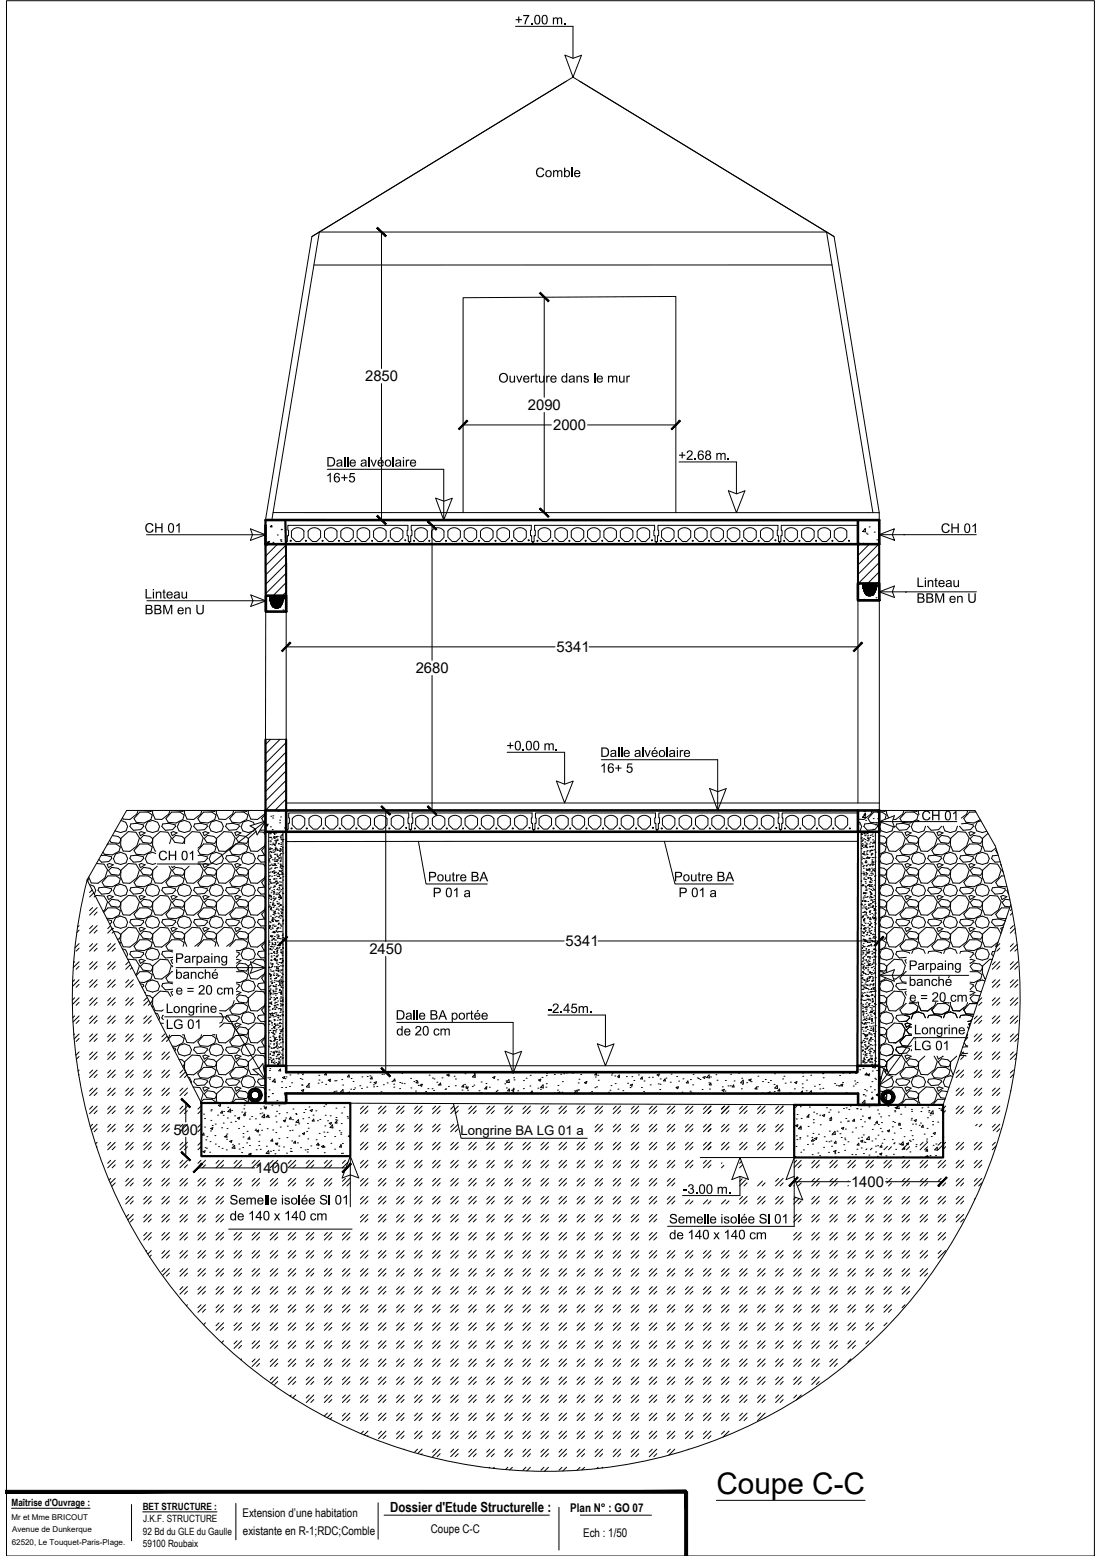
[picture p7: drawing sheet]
<svg xmlns="http://www.w3.org/2000/svg" width="297mm" height="420mm" viewBox="0 0 297 420" stroke-linecap="round" stroke-linejoin="round" font-family="sans-serif">
<defs><g id="words">
<text font-size="8" x="193.5" y="403.4">Coupe C-C</text>
<g font-size="4">
<text x="98.6" y="103">2850</text>
<text x="142.5" y="110.7">2090</text>
<text x="149.4" y="116.2">2000</text>
<text x="150.3" y="176.1">5341</text>
<text x="112.2" y="181.8">2680</text>
<text x="99.7" y="257.6">2450</text>
<text x="152.7" y="255.5">5341</text>
<text x="46.8" y="306.4">500</text>
<text x="69" y="316.8">1400</text>
<text x="229.8" y="320.5">1400</text>
</g>
<text font-size="3.8" x="105.4" y="408.4">Dossier d'Etude Structurelle :</text>
<text font-size="3.6" x="124.3" y="306.5">Longrine BA LG 01 a</text>
<g font-size="3.2">
<text x="65.5" y="409.7">Extension d’une habitation</text>
<text x="116.3" y="413.9">Coupe C-C</text>
<text x="154" y="408.2">Plan N° : GO 07</text>
<text x="65.6" y="414.5">existante en R-1;RDC;Comble</text>
<text x="157.5" y="415">Ech : 1/50</text>
</g>
<g font-size="2.7">
<text x="3.1" y="406.7">Maîtrise d'Ouvrage :</text>
<text x="38.5" y="407.7">BET STRUCTURE :</text>
<text x="38.7" y="411.1">J.K.F. STRUCTURE</text>
<text x="38.6" y="414.4">92 Bd du GLE du Gaulle</text>
<text x="38.6" y="417.8">59100 Roubaix</text>
</g>
<g font-size="2.2">
<text x="3.1" y="410.3">Mr et Mme BRICOUT</text>
<text x="3.3" y="413.8">Avenue de Dunkerque</text>
<text x="3.2" y="417.2">62520, Le Touquet-Paris-Plage.</text>
</g>
</g></defs>
<!-- layer: HACHURES BBM -->
<g fill="none" stroke="#000" stroke-width=".27">
<path d="M72.2 146.4l.6-.2-.2 .5zM73.3 141.9l-.3 .4h.5l-.1-.4M73.7 146.5h.1M74.9 144.5h.1M75.7 145.8h.1M75.8 145.8h.1M75.9 146.2h.1M75.9 142.9h.1M76 143h.1M231.7 142.9v.5M231.8 146.6h.1M232.9 158.9h.1"/>
<path d="M233 157.7h.1M233 157.8h.1M233 158.2h.1M233 158.3h.1M233 157.6v.1M233 146.7h.1M233 158.4h.1M233 157.6h.1M233 158.5h.1M233 157.9h.1M233 158.7h.1M233.1 158.8h.1"/>
<path d="M233.1 158.1h.1M233.1 158.2h.1M233.1 158.6h.1M233.1 157.9h.1M233.1 157.9h-.1M233.1 158.3v.1M233.1 158.3h.1M233.1 158.4h.1M233.1 158.5h.1M233.1 158.7h.1M233.1 158.3h-.1M233.1 157.7h.1"/>
<path d="M233.1 157.8h.1M233.1 158h.1M233.1 159h.1M233.1 158.9h.1M233.1 157.6h-.1M233.1 157.6h.1M233.1 158.1v.1M233.2 157.6h.1M233.2 158.1h.1M233.2 159.2h.1M233.2 158.6h.1M233.2 158.3h-.1"/>
<path d="M233.2 158.9l-.1 .1M233.2 158.3h-.2M233.2 158.9v.1M233.2 158.5h.1M233.2 158.2h.1M233.2 158.7h.1M233.2 158.3h.1M233.2 159.3h.1M233.2 157.9h.1M233.2 159.4h.1M233.2 157.7h.1M233.2 158.9h.1"/>
<path d="M233.2 159h.1M233.2 157.8h.1M233.2 159.2v.1M233.2 158.8h.1M233.2 159.1h.1M233.2 158.4h.1M233.2 158.7v.1M233.3 159h.1M233.3 157.6h.1M233.3 157.8h.1M233.3 157.9h.1M233.3 158h.1"/>
<path d="M233.3 158.1h.1M233.3 159.3h.1M233.3 159.4h.1M233.3 158.2h.1M233.3 158.9v.1M233.3 158.4h.1M233.3 158.3h.1M233.3 159.5h.1M233.3 158.6h.1M233.3 158.2v.1M233.3 158.5h.1M233.3 159.2h.1"/>
<path d="M233.3 158.8h.1M233.3 159.6h.1M233.3 159.7h.1M233.3 158.7h.1M233.3 157.7h.1M233.3 158.9h.1M233.3 158v.1M233.4 159.3h.1M233.4 158.8h.1M233.4 158.9h.1M233.4 159h.1M233.4 159.1h.1"/>
<path d="M233.4 159.2h.1M233.4 158.3h.1M233.4 159.4h.1M233.4 158.4h.1M233.4 157.6h.1M233.4 158.7h.1M233.4 159.6h.1M233.4 158.1h.1M233.4 158.2h.1M233.4 158.5h.1M233.4 158.6h.1M233.4 159.7h.1"/>
<path d="M233.4 158h.1M233.4 159.8h.1M233.4 158.5v.1M233.4 157.7h.1M233.4 157.8h.1M233.4 157.9h.1M233.4 159.9h.1M233.4 159.8v.1M233.4 158.8h-.1M233.4 159.6l.1 .1M233.5 157.9h.1M233.5 159.9h.1"/>
<path d="M233.5 160h.1M233.5 158.2h.1M233.5 159.1h.1M233.5 159.5h.1M233.5 159.6h.1M233.5 158.1h.1M233.5 158.4h.1M233.5 159.6v.1M233.5 159h-.1M233.5 159.3h.1M233.5 159.7h.1M233.5 159.8h.1"/>
<path d="M233.5 157.7h.1M233.5 159h.1M233.5 157.6h.1M233.5 142.8h.1M233.5 158.8h.1M233.5 158.9h.1M233.5 159.2h.1M233.5 158h.1M233.5 159.4h.1M233.5 158.3h.1M233.5 158.5h.1M233.5 158.6h.1"/>
<path d="M233.5 158.7h.1M233.6 157.6h.1M233.6 157.7h.1M233.6 157.8h.1M233.6 157.9h.1M233.6 158h.1M233.6 158.1h.1M233.6 158.9h.1M233.6 159h.1M233.6 158.7h.1M233.6 158.3l-.1 .1M233.6 159.4h-.1"/>
<path d="M233.6 160h.1M233.6 158.2h.1M233.6 159.4h.1M233.6 158.3h.1M233.6 158.4h.1M233.6 159.6h.1M233.6 159.5h.1M233.6 159.9h.1M233.6 158.6h.1M233.6 158.5h.1M233.6 159.1h.1M233.6 159.8h.1"/>
<path d="M233.6 159.2h.1M233.6 159.6l-.1 .1M233.6 158.5v.1M233.6 159.3h.1M233.6 157.9v.1M233.6 142.8l.1 .8-.7-.1zM233.6 159.7h.1M233.6 158.8h.1M233.6 157.7v.1M233.7 158.6h.1M233.7 158.7h.1M233.7 158.8h.1"/>
<path d="M233.7 158.9h.1M233.7 159.1h.1M233.7 157.7h.1M233.7 159h.1M233.7 159l.1 .1M233.7 158.1h-.1M233.7 157.8h.1M233.7 158.1h.1M233.7 158.2h.1M233.7 158.3h.1M233.7 158.5h.1M233.7 159.7h.1"/>
<path d="M233.7 158h.1M233.7 157.9h.1M233.7 157.9l-.1 .1M233.7 158.4h.1M233.7 159.6h.1M233.7 157.6h.1M233.7 159.2h.1M233.7 159.9h.1M233.7 159.3h.1M233.7 158.8h-.1M233.7 158.1v.1M233.7 158.7v.1"/>
<path d="M233.7 159.5h.1M233.7 159.4h.1M233.7 157.5h.1M233.8 157.5h.1M233.8 159.8h.1M233.8 160h.1M233.8 157.8h.1M233.8 159h.1M233.8 158.6h.1M233.8 158.5h.1M233.8 158.3l-.2 .3M233.8 159l-.1 .1"/>
<path d="M233.8 158.3v.1M233.8 159.6h.1M233.8 159.2h.1M233.8 159.3h.1M233.8 159.4h.1M233.8 159.5h.1M233.8 158.1h.1M233.8 159.7h.1M233.8 158.3h.1M233.8 158.1h-.2M233.8 159.3v.1M233.8 159.9h.1"/>
<path d="M233.8 158.7h.1M233.8 158.8h.1M233.8 158.9h.1M233.8 159.1h.1M233.8 158h.1M233.8 157.7h.1M233.8 158.2h.1M233.8 158.4h.1M233.8 157.6h.1M233.8 157.9h.1M233.8 159.1v.1M233.9 157.9h.1"/>
<path d="M233.9 159.1h.1M233.9 158.7h.1M233.9 159.9h.1M233.9 158.6h.1M233.9 159.3h.1M233.9 159h.1M233.9 158.4h.1M233.9 159.7h.1M233.9 157.8h.1M233.9 158h.1M233.9 159.7h-.1M233.9 159.2h.1"/>
<path d="M233.9 158.9h.1M233.9 157.6h.1M233.9 158.1h.1M233.9 158.8h.1M233.9 158.5h.1M233.9 158.2h.1M233.9 157.8l-.1 .1M233.9 144h.1M233.9 159.4h.1M233.9 159.5h.1M233.9 159.6h.1M233.9 158.3h.1"/>
<path d="M233.9 159.8h.1M233.9 157.7h.1M233.9 157.6v.1M234 158.6h.1M234 158.7h.1M234 158.8h.1M234 158.9h.1M234 159h.1M234 159.1h.1M234 157.8h.1M234 159.7h.1M234 159.8h.1"/>
<path d="M234 159.5h.1M234 158.1l-.1 .1M234 158.1v.1M234 158.4v.1M234 159.4l-.1 .1M234 160h.1M234 158h.1M234 158.1h.1M234 158.2h.1M234 158.3h.1M234 158.4h.1M234 158.5h.1"/>
<path d="M234 159.2h.1M234 159.3h.1M234 159.6h.1M234 157.5h.1M234 157.6h.1M234 157.7h.1M234 157.9h.1M234 159.4h.1M234 159.9h.1M234 159.2v.1M234.1 159.8h.1M234.1 159.6h.1"/>
<path d="M234.1 159.7h.1M234.1 159.9h.1M234.1 157.9h.1M234.1 158.6h.1M234.1 158.7h.1M234.1 159.1h.1M234.1 157.7v.1M234.1 159h.1M234.1 159.2h.1M234.1 159.3h.1M234.1 159.4h.1M234.1 159.5h.1"/>
<path d="M234.1 158.1h.1M234.1 158.2h.1M234.1 157.7h.1M234.1 158.4h.1M234.1 157.9v.1M234.1 159.4l.1 .1M234.1 158h.1M234.1 158.5h.1M234.1 158.8h.1M234.1 158.9h.1M234.1 158.3h.1M234.1 157.8h.1"/>
<path d="M234.1 157.6h.1M234.1 159.7l-.1 .1M234.1 158.8l.1 .1M234.2 144.2h.1M234.2 158.4h.1M234.2 157.9h.1M234.2 158.7h.1M234.2 159.2h.1M234.2 159.9h.1M234.2 157.7h.1M234.2 158.8h.1M234.2 158.9h.1"/>
<path d="M234.2 159.4l-.1 .1M234.2 159.4h.1M234.2 158.2h.1M234.2 159.5h.1M234.2 158.3h.1M234.2 158.1h.1M234.2 158.6h.1M234.2 159.4v.1M234.2 157.5h.1M234.2 159.6h.1M234.2 159.7h.1M234.2 159.8h.1"/>
<path d="M234.2 160h.1M234.2 157.6h.1M234.2 158.5h.1M234.2 159h.1M234.2 158h.1M234.2 157.8h.1M234.2 159.1h.1M234.2 159.3h.1M234.2 157.5l-.1 .1M234.3 157.8h.1M234.3 158.5h.1M234.3 158.6h.1"/>
<path d="M234.3 158.7h.1M234.3 158.8h.1M234.3 158.9h.1M234.3 159.4h.1M234.3 159.8h.1M234.3 159.9h.1M234.3 157.7h.1M234.3 157.6h.1M234.3 157.8v.1M234.3 159.9h-.1M234.3 157.9h.1M234.3 158h.1"/>
<path d="M234.3 158.1h.1M234.3 158.2h.1M234.3 158.3h.1M234.3 158.4h.1M234.3 160h.1M234.3 159.2h.1M234.3 159.7h.1M234.3 159.5h.1M234.3 159h.1M234.3 159.3h.1M234.3 158.8h-.2M234.3 158.9v.1"/>
<path d="M234.4 159.5h.1M234.4 159.6h.1M234.4 159.7h.1M234.4 159.8h.1M234.4 159.9h.1M234.4 158.8h.1M234.4 158.1h.1M234.4 157.6h.1M234.4 159h.1M234.4 159.1h.1M234.4 159.2h.1M234.4 159.3h.1"/>
<path d="M234.4 159.4h.1M234.4 157.7h.1M234.4 158.6h.1M234.4 157.8h.1M234.4 158.4h-.1M234.4 159.1v.1M234.4 158.2h.1M234.4 158.4h.1M234.4 158.5h.1M234.4 158.7h.1M234.4 158.9h.1M234.4 158.3h.1"/>
<path d="M234.4 158.7v.1M234.4 157.9h.1M234.4 158h.1M234.5 158.5h.1M234.5 157.6h.1M234.5 158.7h.1M234.5 159.6h.1M234.5 160h.1M234.5 159.2h.1M234.5 158.8l-.1 .1M234.5 159.8l-.1 .1M234.5 159.8h-.1"/>
<path d="M234.5 158.2h.1M234.5 158.9h.1M234.5 159h.1M234.5 159.4h.1M234.5 158.3h.1M234.5 158.8h.1M234.5 159.1h.1M234.5 157.8h.1M234.5 159.5h.1M234.5 159.7h.1M234.5 159.8h.1M234.5 159.9h.1"/>
<path d="M234.5 157.9h.1M234.5 159v.1M234.5 157.5v.1M234.5 159.3h.1M234.5 158h.1M234.5 157.7h.1M234.5 158.4h.1M234.5 158.6h.1M234.5 158.1h.1M234.6 158.9h.1M234.6 157.8h.1M234.6 157.9h.1"/>
<path d="M234.6 158.1h.1M234.6 158.2h.1M234.6 158.4h.1M234.6 158.2h-.1M234.6 157.6h.1M234.6 157.7h.1M234.6 158.3h.1M234.6 159h.1M234.6 159.6h.1M234.6 158.6h.1M234.6 159.7h.1M234.6 158.7h.1"/>
<path d="M234.6 159.4h.1M234.6 159.8h.1M234.6 158.5h.1M234.6 159.9h.1M234.6 159.2h.1M234.6 158.5v.1M234.6 158.1v.1M234.6 159.4v.1M234.6 158h.1M234.6 158.8h.1M234.6 159.3h.1M234.6 158.6l.1 .1"/>
<path d="M234.7 158.9h.1M234.7 159.6h.1M234.7 159.7h.1M234.7 159.8h.1M234.7 158.2h.1M234.7 158.3h.1M234.7 157.9h.1M234.7 159.2h.1M234.7 157.8h.1M234.7 159h.1M234.7 159.1h.1M234.7 159.3h.1"/>
<path d="M234.7 159.4h.1M234.7 157.7h.1M234.7 158.1h.1M234.7 142.3h.1M234.7 158.4h.1M234.7 158.5h.1M234.7 158.6h.1M234.7 158.7h.1M234.7 158.8h.1M234.7 158h.1M234.7 157.6h.1M234.8 159.5h.1"/>
<path d="M234.8 159.6h.1M234.8 157.9h.1M234.8 159h.1M234.8 157.8h.1M234.8 158.6h.1M234.8 159.1h.1M234.8 158.8h.1M234.8 158.2h.1M234.8 159.4h.1M234.8 159.8h.1M234.8 159.9h.1M234.8 158h.1"/>
<path d="M234.8 158.1h.1M234.8 158.5h.1M234.8 158.3h.1M234.8 157.6h.1M234.8 158.7h.1M234.8 159.7h.1M234.8 158.9h.1M234.8 159.2h.1M234.8 159.3h.1M234.8 157.5h.1M234.8 158.4h.1M234.9 158.9h.1"/>
<path d="M234.9 157.7h.1M234.9 157.8h.1M234.9 157.9h.1M234.9 158.1h.1M234.9 158.2h.1M234.9 159.6h.1M234.9 159.7h.1M234.9 159.9h.1M234.9 158.3h.1M234.9 158.6h.1M234.9 157.6h.1M234.9 158h.1"/>
<path d="M234.9 159.1h.1M234.9 159.8h.1M234.9 159.3h.1M234.9 159.4h.1M234.9 158.5h.1M234.9 158.7h.1M234.9 160h.1M234.9 158.8h.1M234.9 159.2h.1M234.9 159.5h.1M234.9 158.4h.1M234.9 159h.1"/>
<path d="M235 158.8h.1M235 158.9h.1M235 159h.1M235 159.1h.1M235 159.2h.1M235 159.3h.1M235 159.7h.1M235 159.8h.1M235 159.5h.1M235 158.2h.1M235 158.3h.1M235 158.4h.1"/>
<path d="M235 158.5h.1M235 158.6h.1M235 159.9h.1M235 159.4h.1M235 157.6h.1M235 157.7h.1M235 157.8h.1M235 157.9h.1M235 158h.1M235 158.1h.1M235 159.6h.1M235 160h.1"/>
<path d="M235 158.1v.1M235 158.7h.1M235 159.6h-.1M235.1 158.3h.1M235.1 159.1h.1M235.1 159.2h.1M235.1 158.5h.1M235.1 159.9h.1M235.1 157.8h.1M235.1 160h.1M235.1 158.6h.1M235.1 157.6h.1"/>
<path d="M235.1 157.7h.1M235.1 158.9h.1M235.1 157.9v.1M235.1 159.4h.1M235.1 159.5h.1M235.1 159.6h.1M235.1 159.7h.1M235.1 159.8h.1M235.1 158h.1M235.1 158.1h.1M235.1 159.3h.1M235.1 158.8h.1"/>
<path d="M235.1 159h.1M235.1 157.9h.1M235.1 158.2h.1M235.1 157.6v.1M235.1 158.7h.1M235.1 158v.1M235.2 158.3h.1M235.2 157.7h.1M235.2 157.8h.1M235.2 157.9h.1M235.2 158h.1M235.2 158.1h.1"/>
<path d="M235.2 158.2h.1M235.2 159.7h.1M235.2 159.4h.1M235.2 159.8h.1M235.2 159.5h.1M235.2 157.6h.1M235.2 158.6h.1M235.2 159.9h.1M235.2 160h.1M235.2 159.6h.1M235.2 158.9h.1M235.2 158.5h.1"/>
<path d="M235.2 158.7h.1M235.2 159.1h.1M235.2 158.2v.1M235.2 158.8h.1M235.2 158.4h.1M235.2 159.2h.1M235.2 159h.1M235.3 160h.1M235.3 158.1h.1M235.3 158.8h.1M235.3 158.9h.1M235.3 159h.1"/>
<path d="M235.3 159.1h.1M235.3 159.2h.1M235.3 159.3h.1M235.3 158.3h.1M235.3 159.5h.1M235.3 157.8h.1M235.3 158.2h.1M235.3 158.4h.1M235.3 158.5h.1M235.3 158.6h.1M235.3 158.7h.1M235.3 158.9l-.2 .1"/>
<path d="M235.3 158.9v.1M235.3 159.3l.1 .1M235.3 157.6h.1M235.3 157.9h.1M235.3 158h.1M235.3 159.4h.1M235.3 159.8h.1M235.3 159.3h-.1M235.3 157.7h.1M235.3 159.7h.1M235.3 159.6h.1M235.3 159.6l.1 .1"/>
<path d="M235.4 159.3h.1M235.4 157.9h.1M235.4 158.7h.1M235.4 159.1h.1M235.4 159.2h.1M235.4 158.5h.1M235.4 158.9h.1M235.4 159.9h.1M235.4 160h.1M235.4 157.8l-.1 .1M235.4 158.3h.1M235.4 158.4h.1"/>
<path d="M235.4 159.8h.1M235.4 158.2h.1M235.4 158.6h.1M235.4 158.1h.1M235.4 159.6v.1M235.4 159.6h.1M235.4 159.4h.1M235.4 159.7h.1M235.4 157.6h.1M235.4 157.7h.1M235.4 157.6l.1 .1M235.4 158.8h.1"/>
<path d="M235.4 159h.1M235.4 157.6v.1M235.4 157.8h.1M235.5 160h.1M235.5 157.6h.1M235.5 157.7h.1M235.5 157.8h.1M235.5 157.9h.1M235.5 158h.1M235.5 158.1h.1M235.5 159.2h.1M235.5 158.6h.1"/>
<path d="M235.5 159.9h.1M235.5 157.6v.1M235.5 158.2h.1M235.5 158.7h.1M235.5 159.4h.1M235.5 159.5h.1M235.5 158.4h.1M235.5 159.6h.1M235.5 158.9h.1M235.5 159h.1M235.5 158.5h.1M235.5 159.8h.1"/>
<path d="M235.5 159.1h.1M235.5 157.9v.1M235.5 159.1v.1M235.5 158.7h-.1M235.5 159.3h.1M235.5 159.7h.1M235.5 158.3h.1M235.5 159.7v.1M235.6 159.4h.1M235.6 159h.1M235.6 158.7h.1M235.6 158.8h.1"/>
<path d="M235.6 158.9h.1M235.6 158.1h.1M235.6 157.8h.1M235.6 158.2h.1M235.6 158.4h.1M235.6 158.5h.1M235.6 158.6h.1M235.6 157.6h.1M235.6 159.1h.1M235.6 160h.1M235.6 157.7v.1M235.6 159h-.1"/>
<path d="M235.6 158.3h.1M235.6 159.6h.1M235.6 157.7h.1M235.6 157.9h.1M235.6 158h.1M235.6 159.3h.1M235.6 159.3v.1M235.6 159.2h.1M235.6 159.7h.1M235.6 159.8h.1M235.6 157.5h.1M235.6 159.9h.1"/>
<path d="M235.6 158.7v.1M235.7 157.7h.1M235.7 158.1h.1M235.7 159.8h.1M235.7 159.9h.1M235.7 160h.1M235.7 157.8h.1M235.7 158.2h.1M235.7 158.3h.1M235.7 158.5h.1M235.7 159.3v.1M235.7 159.2h.1"/>
<path d="M235.7 159.3h.1M235.7 159.4h.1M235.7 159.5h.1M235.7 159.6h.1M235.7 159.7h.1M235.7 157.6h.1M235.7 158.4h.1M235.7 158.9h.1M235.7 157.9h.1M235.7 158.9v.1M235.7 160l-.1 .1M235.7 158.6h.1"/>
<path d="M235.7 158.8h.1M235.7 159h.1M235.7 159.1h.1M235.7 157.7v.1M235.7 159.1v.1M235.8 157.6h.1M235.8 157.7h.1M235.8 157.8h.1M235.8 157.9h.1M235.8 158h.1M235.8 158.5h.1M235.8 159.6h.1"/>
<path d="M235.8 160h.1M235.8 159.4h.1M235.8 159.7h.1M235.8 158.3h.1M235.8 158.3v.1M235.8 159.4v.1M235.8 158.4h.1M235.8 158.6h.1M235.8 159h.1M235.8 159.8h.1M235.8 159.9h.1M235.8 158.7h.1"/>
<path d="M235.8 158.8h.1M235.8 157.6v.1M235.8 158.9h.1M235.8 159.5h.1M235.8 159.1h.1M235.8 159.2h.1M235.8 159.3h.1M235.8 158.1h.1M235.8 158.2h.1M235.8 158.7v.1M235.9 157.7h.1M235.9 158.8h.1"/>
<path d="M235.9 158.5h.1M235.9 158.6h.1M235.9 158.7h.1M235.9 158.9h.1M235.9 159h.1M235.9 157.6h.1M235.9 160h.1M235.9 159.8h.1M235.9 159.8h-.1M235.9 158h.1M235.9 158.1h.1M235.9 158.2h.1"/>
<path d="M235.9 158.3h.1M235.9 158.4h.1M235.9 159.6h.1M235.9 159.7h.1M235.9 158.7l-.1 .1M235.9 159.4h.1M235.9 157.9h.1M235.9 157.8h.1M235.9 159.1h.1M235.9 159.9h.1M235.9 159.3h.1M235.9 159v.1"/>
<path d="M235.9 159.2h.1M235.9 159.5h.1M235.9 159.2v.1M236 159.7h.1M236 159.9h.1M236 160h.1M236 157.7h.1M236 157.8h.1M236 158.9h.1M236 158.7h.1M236 159h.1M236 159.1h.1"/>
<path d="M236 159.2h.1M236 159.3h.1M236 159.4h.1M236 159.5h.1M236 159.6h.1M236 159.8h.1M236 158.3h.1M236 159.4l-.2 .1M236 158.5h.1M236 158.6h.1M236 158.8h.1M236 157.9h.1"/>
<path d="M236 157.6h.1M236 158h.1M236 158.1h.1M236 158.2h.1M236 158.4h.1M236 158.5v.1M236.1 159.8h.1M236.1 157.6h.1M236.1 157.8h.1M236.1 157.7h.1M236.1 158.3h.1M236.1 158.8h.1"/>
<path d="M236.1 159.6h.1M236.1 159.7h.1M236.1 157.9h.1M236.1 159.1h.1M236.1 159.3h.1M236.1 158.2h.1M236.1 158.6h.1M236.1 158.9h.1M236.1 158.1h.1M236.1 143.7h.1M236.1 159h.1M236.1 159.2h.1"/>
<path d="M236.1 158.7h.1M236.1 159.4h.1M236.1 158.1l.1 .1M236.1 158.8v.1M236.1 158.5h.1M236.1 158.4h.1M236.1 158.4v.1M236.2 158.5h.1M236.2 158.6h.1M236.2 158.7h.1M236.2 158.8h.1M236.2 158.9h.1"/>
<path d="M236.2 159h.1M236.2 157.7h.1M236.2 158.4h.1M236.2 157.6h.1M236.2 157.8h.1M236.2 158.1v.1M236.2 159.4h.1M236.2 157.9h.1M236.2 158h.1M236.2 158.1h.1M236.2 158.2h.1M236.2 158.3h.1"/>
<path d="M236.2 159.1h.1M236.2 159.1l-.1 .1M236.2 159.6h.1M236.2 159.3h.1M236.2 158.3v.1M236.2 158.4l-.1 .1M236.2 158.9v.1M236.3 157.8h.1M236.3 157.9h.1M236.3 158.5h.1M236.3 157.7h.1M236.3 158.1h.1"/>
<path d="M236.3 159.1h.1M236.3 159h.1M236.3 159.2h.1M236.3 159.3h.1M236.3 158h.1M236.3 158.4h.1M236.3 158.6h.1M236.3 158.7h.1M236.3 158.8h.1M236.3 158.9h.1M236.3 158.3h.1M236.3 157.6h.1"/>
<path d="M236.3 158.7v.1M236.3 157.8v.1M236.4 158.2h.1M236.4 158.5h.1M236.4 157.9h.1M236.4 158.6h.1M236.4 158.7h.1M236.4 157.6h.1M236.4 158.1h.1M236.4 158.4h.1M236.4 157.8h.1M236.4 157.5h.1"/>
<path d="M236.4 158.8h.1M236.4 158.5v.1M236.4 158.5h-.1M236.4 158.3h.1M236.4 158h.1M236.4 158.3v.1M236.5 157.6h.1M236.5 158.3h.1M236.5 158.5h.1M236.5 157.8h.1M236.5 158h.1M236.5 158.1h.1"/>
<path d="M236.5 158.2h.1M236.8 145.8h.1M237.1 146.6h.1M237.1 157.9l.1 .6-.5-.1zM237.4 142.9h.1M72.7 162.2h.1M72.8 161.5h.1M72.8 161.6h.1M72.9 161h.1M72.9 161.1h.1M72.9 161.4h.1M72.9 161.8h.1"/>
<path d="M72.9 161.3h.1M72.9 161.1v.1M72.9 161.2h.1M72.9 161.7h.1M72.9 161.6h.1M72.9 161.9h.1M72.9 162h.1M72.9 162.1h.1M72.9 160.9h.1M72.9 161.5h.1M72.9 162.2h.1M72.9 161.9l.1 .1"/>
<path d="M73 161.4h.1M73 160.9h.1M73 161h.1M73 161.1h.1M73 161.2h.1M73 161.9h.1M73 162.3h.1M73 161.5h.1M73 161.9h-.1M73 161.3h.1M73 161.8h.1M73 162.5h.1"/>
<path d="M73 161.6h.1M73 162.2v.1M73 162h.1M73 162.2h.1M73 162.5v.1M73 162.4h.1M73 162.6h.1M73 162.7h.1M73.1 161.7h.1M73.1 161.8h.1M73.1 161.9h.1M73.1 162h.1"/>
<path d="M73.1 162.1h.1M73.1 162.2h.1M73.1 161.2h.1M73.1 161.3h.1M73.1 162.5h.1M73.1 161.8h-.1M73.1 161.1h.1M73.1 161.4h.1M73.1 161.5h.1M73.1 161.6h.1M73.1 162.6h.1M73.1 162.7h.1"/>
<path d="M73.1 161h.1M73.1 160.8h.1M73.1 161.2h-.1M73.1 165.1h.1M73.1 162.8h.1M73.1 162.3h.1M73.1 161.5l.1 .1M73.2 161.4h.1M73.2 161.8h.1M73.2 161.9h.1M73.2 161h.1M73.2 161.5v.1"/>
<path d="M73.2 161h-.1M73.2 162.8h-.1M73.2 162.7h.1M73.2 162.8h.1M73.2 162.9h.1M73.2 163h.1M73.2 161.2h.1M73.2 162.1h.1M73.2 162.5h.1M73.2 161.6h.1M73.2 162.3h.1M73.2 162.6h.1"/>
<path d="M73.2 161.5h.1M73.2 162h.1M73.2 161.7h.1M73.2 162.2h.1M73.2 160.9h.1M73.2 161.3v.1M73.2 161.6v.1M73.2 161.3h.1M73.2 162.4h.1M73.3 160.9h.1M73.3 161h.1M73.3 163.1h.1"/>
<path d="M73.3 161.6h.1M73.3 162.2h.1M73.3 163.2h.1M73.3 161.1h.1M73.3 161.8h.1M73.3 162v.1M73.3 163.1l-.1 .1M73.3 161.3h.1M73.3 162.1h.1M73.3 162.6h.1M73.3 163.3h.1M73.3 162.3h.1"/>
<path d="M73.3 162.8h.1M73.3 162.4h.1M73.3 162.9h.1M73.3 161.5h.1M73.3 161.9h.1M73.3 162.2v.1M73.3 162.9l.1 .1M73.3 161.7h.1M73.3 163h.1M73.3 161.4h.1M73.3 161.6v.1M73.3 162.5h.1"/>
<path d="M73.3 162.7h.1M73.3 161.2h.1M73.4 161.7h.1M73.4 161.8h.1M73.4 161.9h.1M73.4 162.1h.1M73.4 163.2h.1M73.4 163.3h.1M73.4 163.1h.1M73.4 162.3h.1M73.4 162.6h.1M73.4 162.8h.1"/>
<path d="M73.4 163h.1M73.4 160.9h-.1M73.4 162.7v.1M73.4 162.9v.1M73.4 161.6h.1M73.4 161.5h.1M73.4 161.1h.1M73.4 161.2h.1M73.4 161.3h.1M73.4 161.4h.1M73.4 162.2h.1M73.4 162.7h.1"/>
<path d="M73.4 163.4h.1M73.4 162.5h.1M73.4 160.9h.1M73.4 161h.1M73.4 162.9h.1M73.4 161.8v.1M73.4 162h.1M73.4 163.6h.1M73.4 163.5h.1M73.4 161v.1M73.5 162.7h.1M73.5 162.8h.1"/>
<path d="M73.5 162.9h.1M73.5 163h.1M73.5 163.1h.1M73.5 163.2h.1M73.5 162h.1M73.5 162.1h.1M73.5 161.4h.1M73.5 161.6h.1M73.5 162.6h.1M73.5 163v.1M73.5 161h.1M73.5 161v.1"/>
<path d="M73.5 162.2h.1M73.5 162.3h.1M73.5 162.4h.1M73.5 162.5h.1M73.5 163.5h.1M73.5 163.6h.1M73.5 161.8h.1M73.5 161.2h.1M73.5 161.5h.1M73.5 161.7h.1M73.5 161.9h.1M73.5 163.4h.1"/>
<path d="M73.5 163.3h.1M73.5 161.1h.1M73.5 161.3h.1M73.5 163.7h.1M73.5 161.7v.1M73.6 161.4h.1M73.6 163.6h.1M73.6 161.5h.1M73.6 161.9h.1M73.6 162.6h.1M73.6 162h.1M73.6 162.2h.1"/>
<path d="M73.6 161.6h.1M73.6 162.5h-.1M73.6 162.8l-.1 .1M73.6 163.6h-.1M73.6 163.4h.1M73.6 161h.1M73.6 162.1h.1M73.6 161.1h.1M73.6 162v.1M73.6 163.8h.1M73.6 162.7h.1M73.6 160.8h.1"/>
<path d="M73.6 163.3h.1M73.6 163.5h.1M73.6 163.7h.1M73.6 162.3h.1M73.6 162.4h.1M73.6 162.8h.1M73.6 161.3h.1M73.6 162.5h.1M73.6 161.8h.1M73.6 162.9h.1M73.6 163h.1M73.6 163.1h.1"/>
<path d="M73.6 163.2h.1M73.6 162.9l.1 .1M73.6 163.9h.1M73.7 163.2h.1M73.7 161.5h.1M73.7 161.6h.1M73.7 161.7h.1M73.7 161.8h.1M73.7 162h.1M73.7 160.9h.1M73.7 162.7h.1M73.7 162.8h.1"/>
<path d="M73.7 163.3h.1M73.7 163.7h.1M73.7 163h.1M73.7 161h.1M73.7 162.4h.1M73.7 161.1h.1M73.7 161.2h.1M73.7 161.3h.1M73.7 161.4h.1M73.7 163.4h.1M73.7 162.9h.1M73.7 163.1h.1"/>
<path d="M73.7 163.5h.1M73.7 162.1h-.1M73.7 163.1v.1M73.7 161.1v.1M73.7 163.8h.1M73.7 163.9h.1M73.7 161.9h.1M73.7 162.3h.1M73.7 163.3v.1M73.7 163.6h.1M73.7 162.2h.1M73.7 162.6h.1"/>
<path d="M73.7 162.5h.1M73.7 163.5v.1M73.8 161h.1M73.8 162.7h.1M73.8 162.9h.1M73.8 163h.1M73.8 163.1h.1M73.8 160.9h.1M73.8 163.3h.1M73.8 163.7h.1M73.8 161.4h.1M73.8 162.5h.1"/>
<path d="M73.8 163.2h.1M73.8 163.6h.1M73.8 163.9h.1M73.8 161.4l-.1 .1M73.8 162.5h-.1M73.8 163.5h-.1M73.8 163.6l-.1 .1M73.8 161.4v.1M73.8 162.2h.1M73.8 163.6v.1M73.8 161.1l-.1 .1M73.8 163.8h.1"/>
<path d="M73.8 164h.1M73.8 162.8h.1M73.8 162.1h.1M73.8 162.3h.1M73.8 162.4h.1M73.8 162.6h.1M73.8 161.1h.1M73.8 161.2h.1M73.8 163.5h.1M73.8 161.5h.1M73.8 161.6h.1M73.8 161.7h.1"/>
<path d="M73.8 161.8h.1M73.8 161.9h.1M73.8 162h.1M73.8 161.3h.1M73.8 161.6v.1M73.8 162.7v.1M73.8 161.7v.1M73.8 162l.1 .1M73.9 163.8h.1M73.9 160.8h.1M73.9 161.1h.1M73.9 161.5h.1"/>
<path d="M73.9 161.6h.1M73.9 162.7h.1M73.9 163.5h.1M73.9 162.5h.1M73.9 163.7h.1M73.9 162.4h.1M73.9 163.2h.1M73.9 163.9h.1M73.9 161.7h.1M73.9 162.2h.1M73.9 162.9h.1M73.9 163h.1"/>
<path d="M73.9 163.4h.1M73.9 162.8h.1M73.9 161.8h.1M73.9 162.6h.1M73.9 163.3h.1M73.9 164h.1M73.9 161h.1M73.9 162.1h.1M73.9 163.1h.1M73.9 163.6h.1M73.9 161.4h.1M73.9 161.9h.1"/>
<path d="M73.9 161.8l-.1 .1M73.9 162.3v.1M73.9 162.3h.1M73.9 162h.1M73.9 160.9h.1M73.9 161.2v.1M73.9 162.7l.1 .1M74 162.9h.1M74 161.4h.1M74 161.5h.1M74 161.6h.1M74 161.7h.1"/>
<path d="M74 161.8h.1M74 161.9h.1M74 162.4h.1M74 163.5h.1M74 162.2h.1M74 163.4h.1M74 162.5h.1M74 162.7v.1M74 163.6h.1M74 162.7h-.1M74 163.6h-.1M74 160.9h.1"/>
<path d="M74 161h.1M74 161.1h.1M74 161.2h.1M74 161.3h.1M74 162.3h.1M74 163h.1M74 163.1h.1M74 161.6v.1M74 162.8h.1M74 163.8h.1M74 163.3h.1M74 163.7h.1"/>
<path d="M74 162.1h.1M74 163.1h-.1M74 163v.1M74 163.9h.1M74 164h.1M74 164.1h.1M74 162h.1M74 162.7h.1M74 163.2h.1M74 160.8h.1M74 162.6v.1M74.1 161.9h.1"/>
<path d="M74.1 163.2h.1M74.1 162.6h.1M74.1 162.7h.1M74.1 162.8h.1M74.1 162.9h.1M74.1 163h.1M74.1 163.1h.1M74.1 161.2h.1M74.1 161.6h.1M74.1 161.8h.1M74.1 163.7h.1M74.1 163.5h.1"/>
<path d="M74.1 162.1h.1M74.1 162.2h.1M74.1 162.3h.1M74.1 162.4h.1M74.1 162.5h.1M74.1 161.1h.1M74.1 161.4h.1M74.1 163.9h.1M74.1 161.5h.1M74.1 163.8h.1M74.1 161h.1M74.1 161l-.1 .1"/>
<path d="M74.1 161.4l.1 .1M74.1 161v.1M74.1 163.4h.1M74.1 164h.1M74.1 160.9h.1M74.1 163.3h.1M74.1 164.1h.1M74.1 161.3h.1M74.1 161.7h.1M74.1 163.6h.1M74.2 162.2h.1M74.2 163.7h.1"/>
<path d="M74.2 163.9h.1M74.2 164h.1M74.2 164.1h.1M74.2 161.7h.1M74.2 162.6h.1M74.2 161h.1M74.2 162.2v.1M74.2 163.5v.1M74.2 162.5l-.1 .1M74.2 163.6h.1M74.2 162.1h.1M74.2 163.2h.1"/>
<path d="M74.2 163.3h.1M74.2 163.4h.1M74.2 161.2h.1M74.2 161.9h.1M74.2 162.5h.1M74.2 161.6h.1M74.2 160.9h.1M74.2 162.3h.1M74.2 163h.1M74.2 163.8l.1 .1M74.2 162.7h.1M74.2 162.8h.1"/>
<path d="M74.2 162.9h.1M74.2 163.1h.1M74.2 161.4h.1M74.2 161.5h.1M74.2 163.5h.1M74.2 161.3h.1M74.2 161.1h.1M74.2 163.8h.1M74.2 162h.1M74.2 162.4h.1M74.3 161.9h.1M74.3 164h.1"/>
<path d="M74.3 161.4h.1M74.3 161.5h.1M74.3 161.6h.1M74.3 161.7h.1M74.3 161.8h.1M74.3 162.3h.1M74.3 163.6h.1M74.3 162.6h.1M74.3 163.8h.1M74.3 162.8h.1M74.3 163.5h.1M74.3 160.9h.1"/>
<path d="M74.3 163h-.2M74.3 162.8h-.1M74.3 161h.1M74.3 161.1h.1M74.3 161.2h.1M74.3 161.3h.1M74.3 162.5h.1M74.3 163.1h.1M74.3 163.9h.1M74.3 163.2h.1M74.3 162h.1M74.3 162.1h.1"/>
<path d="M74.3 163.7h.1M74.3 164.1h.1M74.3 162.9h.1M74.3 163.4h.1M74.3 163.3h.1M74.3 162.2h.1M74.3 160.8v.1M74.4 164.2h.1M74.4 162.5h.1M74.4 162.6h.1M74.4 162.7h.1M74.4 162.8h.1"/>
<path d="M74.4 162.9h.1M74.4 163h.1M74.4 161.2h.1M74.4 162.4h.1M74.4 163.8h.1M74.4 161.4h.1M74.4 161.6h.1M74.4 161.9h.1M74.4 162.3h.1M74.4 163.7v.2M74.4 161.5h.1M74.4 162h.1"/>
<path d="M74.4 162.1h.1M74.4 162.2h.1M74.4 163.2h.1M74.4 163.3h.1M74.4 163.9h.1M74.4 163.1h.1M74.4 163.7h.1M74.4 163.6h.1M74.4 163.4h.1M74.4 161.3h.1M74.4 161.7h.1M74.4 161.8h.1"/>
<path d="M74.4 161h.1M74.4 164h.1M74.4 164.1h.1M74.4 160.9h.1M74.4 161.1h.1M74.4 162.1v.1M74.4 161.8v.1M74.4 161.8l.1 .1M74.4 164v.1M74.5 160.9h.1M74.5 163.6h.1M74.5 163.7h.1"/>
<path d="M74.5 163.8h.1M74.5 163.9h.1M74.5 164h.1M74.5 164.1h.1M74.5 161.3h.1M74.5 162.5h.1M74.5 162.6h.1M74.5 163h.1M74.5 163.2h.1M74.5 161.9h.1M74.5 163.1h.1M74.5 163.3h.1"/>
<path d="M74.5 163.4h.1M74.5 163.5h.1M74.5 161.6h.1M74.5 162h.1M74.5 162.1h.1M74.5 162.2h.1M74.5 162.8h.1M74.5 162.9h.1M74.5 161h.1M74.5 161.1h.1M74.5 161.4h.1M74.5 162.1l-.1 .1"/>
<path d="M74.5 163.7v.1M74.5 161.2h.1M74.5 162.3h.1M74.5 162.4h.1M74.5 164.2h.1M74.5 161.5h.1M74.5 161.7h.1M74.5 161.8h.1M74.5 162.7h.1M74.6 163.7h.1M74.6 160.9h.1M74.6 161h.1"/>
<path d="M74.6 161.1h.1M74.6 161.2h.1M74.6 161.4h.1M74.6 161.5h.1M74.6 162.6h.1M74.6 162.2h.1M74.6 163.2h.1M74.6 163.5v.1M74.6 162.8h-.1M74.6 161.5h.2M74.6 164.2h.1M74.6 160.8h.1"/>
<path d="M74.6 162.1h.1M74.6 162.8h.1M74.6 162.9h.1M74.6 163.3h.1M74.6 163.4h.1M74.6 161.3h.1M74.6 161.8h.1M74.6 161.9h.1M74.6 163h.1M74.6 163.1h.1M74.6 164.1h.1M74.6 161.6h.1"/>
<path d="M74.6 162.7h.1M74.6 163.1v.1M74.6 163.6h.1M74.6 163.8h.1M74.6 163.9h.1M74.6 164h.1M74.6 162.3h.1M74.6 162.4h.1M74.6 163.5h.1M74.6 162.5h.1M74.6 161.7h.1M74.7 163h.1"/>
<path d="M74.7 162.4h.1M74.7 162.5h.1M74.7 162.6h.1M74.7 162.7h.1M74.7 162.8h.1M74.7 162.9h.1M74.7 160.8h.1M74.7 161.4h.1M74.7 163.7h.1M74.7 161.2h.1M74.7 164h.1M74.7 161.2v.1"/>
<path d="M74.7 162.1h.1M74.7 163.3h.1M74.7 164.1h.1M74.7 164.1h-.1M74.7 163.9h.1M74.7 161.9h.1M74.7 162h.1M74.7 162.2h.1M74.7 162.3h.1M74.7 163.6h.1M74.7 163.8v.1M74.7 163.8l-.1 .1"/>
<path d="M74.7 161.3h.1M74.7 163.2h.1M74.7 161.5h.1M74.7 161.6h.1M74.7 161.7h.1M74.7 161.8h.1M74.7 161h.1M74.7 161.1h.1M74.7 160.9h.1M74.7 163.1h.1M74.7 163.4h.1M74.7 161.8v.1"/>
<path d="M74.8 163.6h.1M74.8 163.8h.1M74.8 163.9h.1M74.8 164h.1M74.8 161.4h.1M74.8 162.1h.1M74.8 162.2h.1M74.8 162.6h.1M74.8 163.3h.1M74.8 160.9h.1M74.8 162.5h.1M74.8 161.6h.1"/>
<path d="M74.8 162.3h.1M74.8 163h.1M74.8 163.4h.1M74.8 161.3h-.1M74.8 161.1h-.1M74.8 163.7h.1M74.8 162.9h.1M74.8 163.1h.1M74.8 163.2h.1M74.8 161.5h.1M74.8 162.8h.1M74.8 164.1h.1"/>
<path d="M74.8 161.1h.1M74.8 162.4h.1M74.8 162.7h.1M74.8 161h.1M74.8 163.5h.1M74.8 161.5l-.1 .1M74.8 161.8h.1M74.8 161.9h.1M74.8 161.2h.1M74.8 161.3h.1M74.8 161.7h.1M74.9 161.4h.1"/>
<path d="M74.9 162.7h.1M74.9 160.9h.1M74.9 161h.1M74.9 161.1h.1M74.9 162.2h.1M74.9 163.4h.1M74.9 163.5h.1M74.9 163.9h.1M74.9 162.9h.1M74.9 161.8h.1M74.9 162.4h.1M74.9 162.6h.1"/>
<path d="M74.9 162.8h.1M74.9 163.3h.1M74.9 163.7h.1M74.9 160.9l.1 .1M74.9 162h.1M74.9 163h.1M74.9 162.9h-.1M74.9 164h.1M74.9 164.1h.1M74.9 163.2v.1M74.9 163.6h.1M74.9 163.8h.1"/>
<path d="M74.9 161.9h.1M74.9 163.2h.1M74.9 161.2h.1M74.9 163.1h.1M74.9 161.3h.1M74.9 162.1h.1M74.9 161.5h.1M75 162.4h.1M75 162.3h.1M75 162.5h.1M75 162.6h.1M75 162.7h.1"/>
<path d="M75 162.8h.1M75 160.9h.1M75 162.1h.1M75 163.3h.1M75 164h.1M75 161.6h.1M75 161.4h.1M75 161.3h.1M75 161.8h.1M75 163h.1M75 163.4v.1M75 163.5h-.1"/>
<path d="M75 163.9h.1M75 161.9h.1M75 162h.1M75 162.2h.1M75 161h.1M75 163.5h.1M75 163.6h.1M75 163.7h.1M75 161.2h.1M75 161.5h.1M75 163.8h.1M75 163.1h.1"/>
<path d="M75 164.1h.1M75 161.1h.1M75 163.2h.1M75 161.7h.1M75 163.4h.1M75 162.9h.1M75.1 164.1h.1M75.1 163.4h.1M75.1 163.5h.1M75.1 163.6h.1M75.1 163.7h.1M75.1 163.8h.1"/>
<path d="M75.1 163.9h.1M75.1 160.9h.1M75.1 161.7h.1M75.1 162.1h.1M75.1 162.2h.1M75.1 162h.1M75.1 161.9h-.1M75.1 162.9h.1M75.1 163h.1M75.1 163.2h.1M75.1 161.1h.1M75.1 161.2h.1"/>
<path d="M75.1 161.6h.1M75.1 163v.1M75.1 162.6h.1M75.1 161.4h.1M75.1 162.3h.1M75.1 162.4h.1M75.1 162.5h.1M75.1 162.7h.1M75.1 162.8h.1M75.1 161.8h.1M75.1 163.1h.1M75.1 163.3h.1"/>
<path d="M75.1 161.5h.1M75.1 161.9h.1M75.1 162.2v.1M75.1 163.9h-.1M75.1 161.3h.1M75.1 164h.1M75.1 161.3v.1M75.1 163.1v.1M75.2 161.4h.1M75.2 162.4h.1M75.2 163.7h.1M75.2 160.8h.1"/>
<path d="M75.2 161h.1M75.2 161.1h.1M75.2 163h.1M75.2 163.5h.1M75.2 163.6h.1M75.2 162.7h.1M75.2 162.9h.1M75.2 163.9h.1M75.2 164h.1M75.2 161.2h.1M75.2 161.7h.1M75.2 162.5h.1"/>
<path d="M75.2 162.2h.1M75.2 164.1h.1M75.2 161.6v.1M75.2 162.4h-.1M75.2 163.3h.1M75.2 163.4h.1M75.2 163.8h.1M75.2 161.9h.1M75.2 162h.1M75.2 163.2h.1M75.2 161.8h.1M75.2 160.9h.1"/>
<path d="M75.2 161.6h.1M75.2 162.1h.1M75.2 162.3h.1M75.2 163.2l-.1 .1M75.2 162.8h.1M75.2 163.1h.1M75.2 161.5h.1M75.2 162.6h.1M75.2 160.9v.1M75.2 162.8v.1M75.3 161.5h.1M75.3 161.6h.1"/>
<path d="M75.3 161.7h.1M75.3 161.8h.1M75.3 161.9h.1M75.3 162h.1M75.3 162.1h.1M75.3 161.1h.1M75.3 163.6h.1M75.3 164h.1M75.3 163.7h.1M75.3 161.3l.1 .1M75.3 162.7v.1M75.3 161h.1"/>
<path d="M75.3 161.2h.1M75.3 161.3h.1M75.3 161.4h.1M75.3 162.5h.1M75.3 163h.1M75.3 163.8h.1M75.3 163.9h.1M75.3 163.1h.1M75.3 163.3h.1M75.3 160.9h.1M75.3 163.2h.1M75.3 162.2h.1"/>
<path d="M75.3 162.3h.1M75.3 162.7h.1M75.3 162.8h.1M75.3 163.4h.1M75.3 161.1v.1M75.3 161.6v.1M75.4 163.5h.1M75.4 163.3h.1M75.4 163.4h.1M75.4 163.6h.1M75.4 163.7h.1M75.4 163.8h.1"/>
<path d="M75.4 163.9h.1M75.4 161.7h.1M75.4 161.8h.1M75.4 162.9h.1M75.4 163h.1M75.4 163.2h.1M75.4 161.4h.1M75.4 162.5h.1M75.4 162.7h.1M75.4 163.1h.1M75.4 161.2h.1M75.4 160.9h.1"/>
<path d="M75.4 162h-.1M75.4 162h.1M75.4 162.4l-.1 .1M75.4 163v.1M75.4 162.2h.1M75.4 162.3h.1M75.4 162.4h.1M75.4 162.6h.1M75.4 161.6h.1M75.4 161.9h.1M75.4 162.1h.1M75.4 160.8h.1"/>
<path d="M75.4 161v.1M75.4 161h.1M75.4 161.1h.1M75.4 161.3h.1M75.4 161.5h.1M75.4 162.6v.1M75.4 162.8v.1M75.5 160.9h.1M75.5 161.8h.1M75.5 163h.1M75.5 161.7h.1M75.5 161.8h-.1"/>
<path d="M75.5 163.1h.1M75.5 160.8h.1M75.5 163.9h.1M75.5 161.2h.1M75.5 162.1h.1M75.5 162.5h.1M75.5 162.6h.1M75.5 163.2h.1M75.5 163.7h.1M75.5 161.1h.1M75.5 162.2h.1M75.5 162.9h.1"/>
<path d="M75.5 163.3h.1M75.5 163.4h.1M75.5 163.5h.1M75.5 163.6h.1M75.5 163.8h.1M75.5 161.5h.1M75.5 161.6h.1M75.5 162h.1M75.5 162.7h.1M75.5 161.4h.1M75.5 162v.1M75.5 162.8h.1"/>
<path d="M75.5 161h.1M75.5 161.9h.1M75.5 162.3h.1M75.6 162.5h.1M75.6 161.6h.1M75.6 161.8h.1M75.6 161.9h.1M75.6 162h.1M75.6 162.9h.1M75.6 161.4h.1M75.6 161l-.1 .1M75.6 163.7h.1"/>
<path d="M75.6 161.2h.1M75.6 162.4h.1M75.6 163.5v.1M75.6 163.6h-.1M75.6 161h.1M75.6 161.1h.1M75.6 161.3h.1M75.6 161.5h.1M75.6 160.9h.1M75.6 162.6h.1M75.6 163.3h.1M75.6 163.4h.1"/>
<path d="M75.6 163.6h.1M75.6 161.1l-.1 .1M75.6 161.1v.1M75.6 162.7h.1M75.6 163h.1M75.6 162.1h.1M75.6 162.8h.1M75.6 163.2h.1M75.6 162.2h.1M75.6 161.7h.1M75.6 162.3h.1M75.6 163.5h.1"/>
<path d="M75.6 161.6v.1M75.6 163.5h-.1M75.7 162.6h.1M75.7 162.7h.1M75.7 162.8h.1M75.7 162.9h.1M75.7 163h.1M75.7 163.1h.1M75.7 161.9h.1M75.7 163.3h.1M75.7 162.1h.1M75.7 162.3h.1"/>
<path d="M75.7 162.4h.1M75.7 162.5h.1M75.7 161.4h.1M75.7 161.1h.1M75.7 161.7h.1M75.7 163.5h.1M75.7 161.5h.1M75.7 161.6h.1M75.7 161.8h.1M75.7 162.2h.1M75.7 161h.1M75.7 160.9h.1"/>
<path d="M75.7 161.2h.1M75.7 163.2h.1M75.7 162.2v.1M75.8 161.3h.1M75.8 162.6h.1M75.8 162.7h.1M75.8 163.1h.1M75.8 161.2v.1M75.8 162.5h.1M75.8 162h.1M75.8 161h.1M75.8 162.1h.1"/>
<path d="M75.8 163.2h.1M75.8 161.4h.1M75.8 161.8h.1M75.8 163.3h.1M75.8 161.1h.1M75.8 161.5h.1M75.8 162.2h.1M75.8 163h.1M75.8 161.6h.1M75.8 162.3h.1M75.8 162.8h.1M75.8 162.9h.1"/>
<path d="M75.8 161.7h.1M75.8 161.2h.1M75.8 160.9h.1M75.9 161.9h.1M75.9 161.4h.1M75.9 161.5h.1M75.9 161.6h.1M75.9 161.7h.1M75.9 161.8h.1M75.9 162h.1M75.9 162.6h.1M75.9 163.2h.1"/>
<path d="M75.9 162.1h.1M75.9 162.3h.1M75.9 161.3h.1M75.9 162.8h.1M75.9 163.1h.1M75.9 161.8v.1M75.9 162.9h.1M75.9 161.6h-.1M75.9 160.8h.1M75.9 161h.1M75.9 161.1h.1M75.9 161.2h.1"/>
<path d="M75.9 162.2h.1M75.9 162.4h.1M75.9 163h.1M75.9 161l-.1 .1M75.9 162.6v.1M75.9 162.5h.1M76 162.6h.1M76 162.8h.1M76 162.9h.1M76 163h.1M76 160.9h.1M76 161.5h.1"/>
<path d="M76 162h.1M76 162.7h.1M76 161.9h.1M76 162.5h.1M76 162.1h.1M76 162.2h.1M76 162.3h.1M76 161.4h.1M76 161.6h.1M76 161.8h.1M76 161.2h.1M76 162.4h.1"/>
<path d="M76 161.7h.1M76 161h.1M76 161.1h.1M76 161.3h.1M76.1 161.4h.1M76.1 162.2h.1M76.1 162.7h.1M76.1 162h.1M76.1 162.4h.1M76.1 161.5h.1M76.1 161.9h.1M76.1 162.7h-.1"/>
<path d="M76.1 162.7l-.1 .1M76.1 162.2v.1M76.1 161h.1M76.1 160.9h.1M76.1 161.6h.1M76.1 161.7h.1M76.1 162.1h.1M76.1 161.1h.1M76.1 161.2h.1M76.1 162.3h.1M76.1 162.5h.1M76.1 162.6h.1"/>
<path d="M76.1 161.8h.1M76.2 161.3h.1M76.2 161.4h.1M76.2 161.5h.1M76.2 161.6h.1M76.2 161.7h.1M76.2 161.8h.1M76.2 161.1h.1M76.2 162.3h.1M76.2 161.2h-.1M76.2 160.9h.1M76.2 161h.1"/>
<path d="M76.2 161.2h.1M76.2 161.1v.2M76.2 162h.1M76.2 161.4v.1M76.2 161.9h.1M76.2 162.2h.1M76.2 161.5h-.1M76.2 160.8h.1M76.2 162.1h.1M76.2 161.6v.1M76.3 161.8h.1M76.3 161.7h.1"/>
<path d="M76.3 161.9h.1M76.3 161.4h.1M76.3 161.6l-.1 .1M76.3 161h.1M76.3 160.9h.1M76.3 161.5h.1M76.3 161.6h.1M76.3 161.2h.1M76.3 161.1h.1M76.3 161.3h.1M76.4 164.7h.1M77 161.2v.5h-.5z"/>
<path d="M233.3 161.8h.1M233.4 160h.1M233.5 160.1h.1M233.6 160.1h.1M233.6 160.2h.1M233.6 160.3h.1M233.7 160.1h.1M233.7 160.3h.1M233.7 160.4h.1M233.7 160.2h.1M233.7 160.5h.1M233.8 160.1h.1"/>
<path d="M233.8 160.3h.1M233.8 160.2h.1M233.8 160.4h.1M233.8 160.5h.1M233.8 160.6h.1M233.8 160l.1 .1M233.9 160.4h.1M233.9 160.5h.1M233.9 160.1h.1M233.9 160h.1M233.9 160v.1M233.9 160.3h.1"/>
<path d="M233.9 160.6h.1M233.9 160.2h.1M233.9 160.4h-.1M233.9 160.2v.2M233.9 160.7h.1M234 160.3h.1M234 160.5h.1M234 160.7h.1M234 160.5h-.1M234 160.4h.1M234 160.1h.1M234 160.2h.1"/>
<path d="M234 160.6h.1M234.1 160h.1M234.1 160.1h.1M234.1 160.3h.1M234.1 160.5h.1M234.1 160.7h.1M234.1 160.2h.1M234.2 160.1h-.1M234.2 160.5h-.1M234.2 160.6l.1 .2M234.2 160.2h.1M234.2 160.3h.1"/>
<path d="M234.2 160.4h.1M234.2 160.5h.1M234.2 160.6h.1M234.2 160.7h.1M234.2 160.8h.1M234.2 160.1h.1M234.2 160.6v.1M234.2 160.7l.2 .1M234.3 160.4h.1M234.3 160.5h.1M234.3 160.2h.1M234.3 160.6h.1"/>
<path d="M234.3 160.1h.1M234.3 160.7h.1M234.3 160.8h.1M234.3 160.3h.1M234.4 160.5h.1M234.4 160.1h.1M234.4 160.6h.1M234.4 160.7h.1M234.4 160.3h.1M234.4 160.8h.1M234.4 160.2h.1M234.4 160.4h.1"/>
<path d="M234.4 160h.1M234.4 160.5v.1M234.5 160.6h.1M234.5 160.7h.1M234.5 160.8h.1M234.5 160.4h.1M234.5 160.1h.1M234.5 160.3h.1M234.5 160.5h.1M234.5 160.2h.1M234.5 160.9h.1M234.5 160.3v.1"/>
<path d="M234.6 160.5h.1M234.6 160.1h.1M234.6 160.7h.1M234.6 160.1h-.1M234.6 160.3h.1M234.6 160.4h.1M234.6 160.8h.1M234.6 160.8h-.1M234.6 160.2h.1M234.6 160.6h.1M234.7 160h.1M234.7 160.7h.1"/>
<path d="M234.7 160.8h.1M234.7 160.3h.1M234.7 160.9h.1M234.7 160.4h.1M234.7 160.1h.1M234.7 160.5h.1M234.7 160.6h.1M234.7 160.2v.1M234.8 160.7h.1M234.8 160.8h.1M234.8 160.9h.1M234.8 160.5h.1"/>
<path d="M234.8 160.6h.1M234.8 160.1h.1M234.8 160.2h.1M234.8 160.3h.1M234.8 160.4h.1M234.8 160h.1M234.8 160.2l-.1 .1M234.8 160.5v.1M234.9 160.8h.1M234.9 160.6h.1M234.9 160.2h.1M234.9 160.3h.1"/>
<path d="M234.9 160.4h.1M234.9 160.7h.1M234.9 160.8h-.1M234.9 160.5h.1M234.9 160.1v.1M234.9 160.1h.1M235 160.1h.1M235 160.4h.1M235 160.3h.1M235 160.1v.1M235 160.8h.1M235 160.6h.1"/>
<path d="M235 160.7h.1M235.1 160.5h.1M235.1 160.6h.1M235.1 160.7h.1M235.1 160.8h.1M235.1 160.1h.1M235.1 160.2h.1M235.1 160.3h.1M235.1 160.4h.1M235.1 160.2v.1M235.1 160.5v.1M235.2 160.3h.1"/>
<path d="M235.2 160.4h.1M235.2 160.5h.1M235.2 160.8h.1M235.2 160.6h.1M235.2 160.7h.1M235.2 160.1h.1M235.2 160.2h.1M235.3 160.5h.1M235.3 160.7h.1M235.3 160.2h.1M235.3 160.3h.1M235.3 160.8h.1"/>
<path d="M235.4 160.4h.1M235.4 160.5h.1M235.4 160.6h.1M235.4 160.7h.1M235.4 160.1h.1M235.4 160.2h.1M235.4 160.3h.1M235.5 160.6h-.1M235.5 160.5h.1M235.5 160.4h.1M235.5 160.6h.1M235.5 160.7h.1"/>
<path d="M235.5 160.1h.1M235.5 160.2h.1M235.6 160.3h.1M235.6 160.5h.1M235.6 160.4h.1M235.6 160.7h.1M235.6 160.2h.1M235.6 160.6v.1M235.6 160.1h.1M235.6 160.6h.1M235.7 160.1h.1M235.7 160.2h.1"/>
<path d="M235.7 160.3h.1M235.7 160.4h.1M235.7 160.3v.1M235.8 160.1h.1M235.8 160.3h.1M235.8 160.4h.1M235.8 160.2h.1M235.9 160.1h.1M235.9 160.2h.1M235.9 160l.1 .1M236 160v.1M236.6 161.4h.1"/>
<path d="M75 218.8l-.1 .2h.6l-.1-.2M233.3 219.2h.1M233.6 220l.1 .8-.8-.1zM233.7 219.6l.1 .5-.5-.1zM235.3 219.3h.1M237.4 219.1l-.4 .1 .4 .3M71.8 222.8l.6-.3-.2 .6zM72.6 238.7h.1M72.6 237.6h.1M72.6 227.2v.1M72.6 227.1v.2M72.6 232.2l.1-.1v.2z"/>
<path d="M72.6 232.5h.1M72.6 236.6h.1M72.6 230.3h.1M72.6 235.6h.1M72.6 229.3h.1M72.7 234.7h.1M72.7 233.7h.1M72.7 226.2h.1M72.7 232.8h.1M72.7 225.1h.1M72.8 231.8h.1M72.8 236.5h.1"/>
<path d="M72.8 238.1h.1M72.8 230.9h.1M72.8 229.9h.1M72.8 237.5l.2-.1zM72.9 229h.1M72.9 239.9v.2l-.2-.1zM72.9 224.8l.2-.1-.1 .2zM72.9 228h.1M72.9 231.3h.1M72.9 227h.1M72.9 233.6h.1M73 229.2v.2h-.2z"/>
<path d="M73 226.1h.1M73 235.5h.1M73 230.9h.1M73 234.6h.1M73 238.2h.1M73 225.1h.1M73 239.6h.1M73 227.3h.1M73 223.3h.1M73.1 238.5h.1M73.1 226.1h.1M73.1 229.2h.1"/>
<path d="M73.1 220.4h.1M73.2 234.4h.1M73.2 230.1l.2-.1zM73.2 233.3h.1M73.3 224.7h.1M73.3 226.5h.1M73.3 229.2h.1M73.3 236.6h.1M73.3 231.4l.1 .2h-.2zM73.4 228.1h.1M73.4 238.5h.1M73.5 232.2h.1"/>
<path d="M73.5 224h.1M73.5 235.4h.1M73.5 235.4h.2v.1zM73.6 220.9h.1M73.7 227.7h.1M73.7 230.2h.1M73.7 220.3h.1M73.7 229.6h.1M73.7 239.6h.1M73.7 233.6l.1 .1h-.2zM73.8 238.4h.1M73.8 225h.1"/>
<path d="M73.8 237.4h.1M73.9 235.1h.1M73.9 228h.2v.1zM73.9 239.3h.1M74 233.2h.1M74 238.3h.1M74 232.2h.1M74 237.3h.1M74 226.4h.1M74 230h.1M74 233.7h.1M74 237.4h.1"/>
<path d="M74 236.4h.1M74.1 230.7h.1M74.1 225.8v.3h-.2zM74.1 235.5h.1M74.1 239.2h.1M74.1 228h.1M74.1 232.5h.1M74.1 231.9h.1M74.1 235.6h.1M74.1 234.5h.1M74.1 239.4h.1M74.1 224.7h.1"/>
<path d="M74.1 228.3h.1M74.1 233.6h.1M74.1 227h.1M74.1 235.7l.1 .2h-.2zM74.2 232.6h.1M74.2 231.6h.1M74.2 225.1l.1 .2h-.2zM74.2 226.2h.1M74.2 229.3l.3-.2v.3zM74.2 233.4l.2-.1zM74.3 230.7h.1M74.3 234.2h.1"/>
<path d="M74.3 229.7h.1M74.3 228.8h.1M74.3 238.1h.1M74.4 227.8h.1M74.4 226.9h.1M74.4 225.9h.1M74.4 229h.1M74.5 224.9h.1M74.5 233.7h.1M74.5 227.4l.1-.1 .1 .1zM74.5 235.5h.1M74.5 237.3h.1"/>
<path d="M74.5 237.9l.1 .2-.2-.1zM74.5 238.7l.3-.1-.1 .2zM74.6 236.3h.1M74.6 226l.2-.1v.2zM74.6 229.2h.1M74.7 234.3h.1M74.7 237.9h.1M74.7 232.1h.1M74.7 227h.1M74.7 230.7h.1M74.7 231.1h.1M74.8 224.8h.1"/>
<path d="M74.8 226.6h.1M74.8 232.4l.1 .3-.3-.1zM74.9 226.9h.1M74.9 238.3h.1M74.9 236.7h.1M74.9 229.6l.1-.2zM74.9 225.9h.1M74.9 238.5h.1M74.9 231.3l.2-.1v.2zM75 235.9l.2-.2v.2zM75 233.1h.1M75 232.2h.1"/>
<path d="M75.2 227.9h.1M75.2 227.8h.1M75.2 229.6h.1M75.2 236.6l.3-.1zM75.3 239.7h.1M75.3 231.7l.1-.1zM75.3 236.2h.1M75.3 235.1h.1M75.4 239.2l.2-.3v.3zM75.4 239.1h.1M75.4 235.2h.1M75.5 238.1h.1"/>
<path d="M75.5 231h.1M75.5 237.2h.1M75.5 229.9h.1M75.5 221.5h.1M75.5 222.2h.1M75.5 236.2h.1M75.6 235.2h.1M75.6 230.8h.1M75.6 234.3h.1M75.6 225.8h.1M75.6 237.2h.1M75.6 229.2l.2-.1v.2z"/>
<path d="M75.6 233.3h.1M75.6 224.7h.1M75.6 232.6h.1M75.6 237h.1M75.7 232.4h.1M75.7 229.7h.1M75.7 233.4h.1M75.7 226.1h.1M75.7 231.4h.1M75.8 230.5h.1M75.8 226.3h.1M75.8 229.5h.1"/>
<path d="M75.8 231.7h.1M75.8 235.3h.1M75.8 239h.1M75.8 220.6h.1M75.8 232h.1M75.8 228h.1M75.8 228.6h.1M75.8 233.7l-.1 .2zM75.8 238.2h.1M75.9 227.6h.1M75.9 226.7h.1M75.9 225.7h.1"/>
<path d="M75.9 239.2h.1M75.9 226.8h.1M75.9 234.5l.3-.1-.1 .2zM76 224.7h.1M76 233.7h.1M76.1 235h.1M76.1 235.6h.1M76.1 234h.1M76.2 229.3h.1M76.2 235.9v.2h-.1zM76.2 229.8h.1M76.2 228.8h.1"/>
<path d="M76.3 225.3l-.2 .1zM76.3 224.8h.1M76.3 234h.1M76.3 237.6h.1M76.4 224.6h.1M76.4 226.7h.1M76.4 230.4h.1M76.4 236h.1M76.4 236.7h.1M76.4 227.1v.1M76.4 239.8h-.1l.1 .1M76.8 223.6h.1"/>
<path d="M231.8 222.5h.1M232.5 224.8h.1M232.5 226.4h.1M232.5 226.2l.1 .2M232.5 237.9l.2-.1v.2h-.2M232.6 229.1h.1M232.6 235.9h.1M232.6 225.2l.2-.1-.1 .2zM232.6 228.2h.1M232.6 227.2h.1M232.6 233h.1M232.7 226.3h.1"/>
<path d="M232.7 232h.1M232.7 225.3h.1M232.7 231.4h.1M232.8 233.3h.1M232.8 227.8h.1M232.8 239.2h.1M232.9 226.8h.1M232.9 239v.2l-.2-.1zM232.9 227h.1M232.9 230.5h.2l-.1 .1zM232.9 228.3l.1 .2h-.2zM233 234h.1"/>
<path d="M233 238.9h.1M233.1 235.5h.1M233.1 239.1h.1M233.1 228.2h.1M233.1 231.8h.1M233.1 234.4h.1M233.2 228.8h.1M233.2 236.3h.1M233.2 230.1h.1M233.2 233.7h.1M233.2 237.4h.1M233.2 226.5h.1"/>
<path d="M233.2 235.9l.2-.1v.1zM233.3 237.1h.1M233.3 236h.1M233.3 230h.1M233.3 230.5l.1 .2h-.2zM233.4 231.9h.1M233.4 230.8h.1M233.5 225.5h.1M233.5 224.9l.1 .2h-.3zM233.5 227.4h.1M233.5 237.4h.1M233.6 226.7h.1"/>
<path d="M233.6 238.1h.1M233.6 225.7h.1M233.6 239.3h.1M233.6 228.5l.2-.1-.1 .1zM233.7 239.4h.1M233.7 228.3l.2-.2v.3h-.2M233.7 238.5h.1M233.7 233h.1M233.7 221.5h.1M233.7 232.7l.1 .2-.2-.1zM233.7 237.5h.1M233.7 232.9h.1"/>
<path d="M233.7 239.7h.1M233.8 232.4h.1M233.8 236.1h.1M233.8 236.5h.1M233.8 225.2h.1M233.8 228.8h.1M233.8 235.6h.1M233.8 234.6h.1M233.9 228.5h.1M233.9 233.7h.1M233.9 227.7h.1M233.9 232.7h.1"/>
<path d="M233.9 230.4h.1M233.9 233.8l.2-.1v.2zM234 231.8h.1M234 230.8h.1M234 235.9h.1M234 229.8h.1M234 234.9h.1M234.1 228.9h.1M234.1 227.9h.1M234.1 236h.1M234.1 227h.1M234.1 234.8l.1 .2h-.2z"/>
<path d="M234.2 226h.1M234.2 230.7h.1M234.2 225.1h.1M234.2 229.7h.1M234.2 239.1l.2-.1v.2zM234.3 231.5h.1M234.3 231.4v.3l-.2-.1zM234.3 226.4l.2-.1-.1 .2zM234.3 225.6h.1M234.3 233.4h.1M234.3 236.9h.1M234.4 237.2l.1-.2 .1 .2z"/>
<path d="M234.4 227.1h.1M234.5 231.7h.1M234.5 239h.1M234.6 226.4v.1h-.1zM234.6 240h.1M234.6 231.7l.2-.1v.2zM234.6 239h.1M234.7 226.5h.1M234.7 234.7v.3l-.3-.1zM234.7 234.5h.1M234.7 224.5h.1M234.7 236.3h.1"/>
<path d="M234.7 235.2h.1M234.7 238.8h.1M234.8 234.8h.1M234.8 227.9h.1M234.8 231.5h.1M234.8 233.8h.1M234.8 230h.1M234.9 229.8h.1M234.9 233.4h.1M234.9 237.1h.1M234.9 226.2h.1M234.9 229.6h.1"/>
<path d="M234.9 239.2l-.1 .1zM234.9 237l.2-.1v.2zM234.9 228.6h.1M235 225.6h.1M235 228.5v.2h-.1zM235 227.4h.1M235 237.9l-.2 .3h.3l-.1-.2M235.1 237.5h.1M235.1 235.8h.1M235.1 239.4h.1M235.1 239.2h.1M235.2 238.3h.1"/>
<path d="M235.2 237.3h.1M235.2 236.3h.1M235.2 230.6h.1M235.2 233h.1M235.3 235.4h.1M235.3 229.6l.2-.1v.2zM235.3 234.4h.1M235.4 233.5h.1M235.4 238.9h.1M235.4 232.5h.1M235.4 237.8h.1M235.4 228.6h.1"/>
<path d="M235.4 230.7l-.2 .2zM235.4 225.4h.1M235.4 231.6h.1M235.4 230.4h.1M235.4 232.2h.1M235.4 235.8h.1M235.4 239.4h.1M235.5 230.6h.1M235.5 224.9h.1M235.5 228.5h.1M235.5 229.7h.1M235.5 233.7h.1"/>
<path d="M235.5 228.7h.1M235.6 227.7h.1M235.6 232.6h.1M235.6 226.8h.1M235.6 225.8h.1M235.6 234.9l.2-.1v.2zM235.6 236h.1M235.7 224.9h.1M235.7 228.5h.1M235.7 223.9h.1M235.7 239.8h.1M235.7 227.4h.1"/>
<path d="M235.8 221h.1M235.8 231.6h.1M235.8 232.9l-.2 .1zM235.8 233.4h.1M235.9 234.7h.1M236 227.1h.1M236 229.5h.1M236 227.5l.2-.1v.2zM236.1 239h.1M236.1 237.7h.1M236.2 236.7h.1M236.2 234.6h.1"/>
<path d="M236.2 235v.2h-.1zM236.3 236.4h.1M236.3 232.5h.1M236.3 231.5h.1M236.4 222.7h.1M236.4 230.1h.1M236.4 225.5v.1M236.4 232.8v.1M236.6 222.2h.1M237 221.1h.1M72.6 255.1h.1M72.6 244.9v.1"/>
<path d="M72.6 257.6v.1M72.6 241.7h.1M72.6 254.1h.1M72.6 242.5h.1M72.6 244.4h.1M72.7 254.4h.1M72.7 249.9h.1M72.7 256.3h.1M72.7 248.9h.1M72.8 250.3l.2-.1-.1 .2zM72.8 250.5l.1 .2h-.2zM72.9 250h.1"/>
<path d="M72.9 244.8h.1M72.9 256.1h.1M72.9 243.7h.1M72.9 241.7v.3h-.2zM73 249.1h.1M73 252.8h.1M73 256.4h.1M73 241.9h.1M73 245.5h.1M73 250.9h.1M73 247.4h.1M73.1 245.2l.2-.2v.3z"/>
<path d="M73.1 257.4h.1M73.1 255.6l.2-.1zM73.1 259.3h.1M73.2 259.2h.1M73.2 242.8h.2l-.1 .2zM73.2 241.1h.1M73.2 258.1h.1M73.2 259.4h.1M73.2 245.7h.1M73.2 252.6l.1 .2h-.2zM73.2 258.4h.1M73.3 253h.1"/>
<path d="M73.3 257.5h.1M73.3 242v.2h-.1zM73.3 256.5h.1M73.3 254h.1M73.3 255.5h.1M73.4 240.5h.1M73.4 252.9h.1M73.4 254.6h.1M73.4 248.5h.1M73.4 253.6h.1M73.4 252.7h.1M73.4 250.4h.1"/>
<path d="M73.4 248.5l.3-.2v.3zM73.5 248.8h.1M73.5 248.2l.2-.1zM73.5 251.7h.1M73.5 250.8h.1M73.5 247.8h.1M73.6 249.8h.1M73.6 244.1h.1M73.6 248.9h.1M73.6 247.9h.1M73.6 254.8v.2h-.1zM73.6 243.6h.1"/>
<path d="M73.7 246.9h.1M73.7 242.6h.1M73.7 255h.1M73.7 256h.1M73.7 244.2v.2l-.2-.1zM73.7 246h.1M73.7 245h.1M73.8 244.1h.1M73.8 241.4h.1M73.8 253.5l.2-.1-.1 .2zM73.8 243.1h.1M73.8 249.8h.1"/>
<path d="M73.8 251.5h.1M73.8 242.2h.1M73.9 253.4h.1M73.9 240.8l.2-.1zM73.9 241.2h.1M73.9 240.2h.1M73.9 258h.1M73.9 255.5h.1M73.9 259.1h.1M74 244.6h.1M74 257h.1M74 248.2h.1"/>
<path d="M74 251.9h.1M74 247.1h.1M74 240.9h.1M74 257v.2l-.1-.1zM74 257.4h.1M74.1 259h.1M74.1 250.1h.1M74.1 253.8h.1M74.1 251.5v.3h-.3zM74.1 252.9h.1M74.1 242.9h.1M74.1 246.5h.1"/>
<path d="M74.1 246.3v.2h-.2zM74.1 251.8h.1M74.1 258.8l.2-.1zM74.1 242.6h.1M74.2 246.1l.2-.1-.1 .2zM74.2 244.5h.1M74.2 254.5h.1M74.2 255.1l.2-.3 .1 .3zM74.2 247.7h.1M74.3 259h.1M74.3 256.3h.1M74.3 246.6h.1"/>
<path d="M74.4 242.5h.1M74.4 250h.1M74.4 253.9h.1M74.4 259.1v.2h-.1zM74.4 241.4h.1M74.5 248.5v.2h-.2zM74.5 251.4l.2-.1zM74.5 245.6h.1M74.6 248.7h.1M74.6 247.4h.1M74.6 257.5h.1M74.6 259.8h.1"/>
<path d="M74.6 252.5h.1M74.6 256.1h.1M74.7 259.4h.1M74.7 241.6h.1M74.7 245.2h.1M74.7 248.9h.1M74.7 256.9h.1M74.7 259.2h.1M74.7 243.5h.1M74.7 255.9h.1M74.7 241.1h.1M74.7 258.2h.1"/>
<path d="M74.8 257.2h.1M74.8 253h.1M74.8 256.3h.1M74.8 240.2l.2-.1zM74.8 256.7h.2v.1zM74.8 251.7h.1M74.8 258.1v.3l-.2-.1zM74.8 255.3h.1M74.9 254.4h.1M74.9 250.7h.1M74.9 250.7v.1h-.2zM74.9 244l.2-.1z"/>
<path d="M74.9 253.4h.1M75 252.5h.1M75 248.6h.1M75 251.5h.1M75 246.5h.1M75 257.9h.1M75 250.4h.1M75 250.5h.1M75 245.5h.1M75.1 249.6h.1M75.1 248.6h.1M75.1 247.7h.1"/>
<path d="M75.1 244.1h.1M75.1 241.3h.1M75.2 246.7h.1M75.2 252.7h.1M75.2 245.8h.1M75.2 240.3h.1M75.2 256h.1M75.2 249.3h.2l-.1 .1zM75.2 244.8h.1M75.3 243.9h.1M75.3 252.8v.2h-.2zM75.3 242.9h.1"/>
<path d="M75.3 247.5h.1M75.3 259.9h.1M75.3 241.5h.1M75.3 241.9h.1M75.3 242.2l.1 .2h-.2zM75.4 241h.1M75.4 251.6h.1M75.4 240h.1M75.4 253.4h.1M75.4 255.8h.1M75.5 254.7h.1M75.5 242.3h.1"/>
<path d="M75.5 254.7l.2-.1zM75.5 247.1h.1M75.6 241.9h.2l-.1 .1zM75.6 250.6h.1M75.6 259h.1M75.6 255.2h.1M75.6 258.8h.1M75.6 249.6h.1M75.6 247.9h.1M75.6 251.6h.1M75.6 240.6h.1M75.6 244.3h.1"/>
<path d="M75.7 242.7h.1M75.7 255v.2l-.2-.1zM75.7 244.5h.1M75.7 245.4h.1M75.7 249.9h.1M75.7 253.5h.1M75.7 257.1h.1M75.7 244.4l-.1 .1h.2M75.7 244.4l.1 .1M75.8 256.8h.1M75.8 254.6h.1M75.8 242.6h.1"/>
<path d="M75.8 246.2h.1M75.8 242.4l.2-.2v.3zM75.8 244.4h.1M75.8 256.4h.1M75.8 260l.2-.1v.2zM75.9 247.2h.2zM75.9 240.2h.1M75.9 251.6h.1M75.9 250.1h.1M75.9 257.3l.2-.1v.1zM76 259.8h.1M76.1 258.8h.1"/>
<path d="M76.1 246.4h.1M76.1 245.7h.1M76.1 247.5h.1M76.1 259.9h.1M76.1 246.5l.1 .2h-.2zM76.2 257.6h.1M76.2 259h.1M76.2 254.7h.1M76.2 258h.1M76.2 259.4h.1M76.2 252.6l.2-.1-.1 .2zM76.2 241.2h.1"/>
<path d="M76.2 253.6h.1M76.2 257h.1M76.3 256.1h.1M76.3 255.1h.1M76.3 252.2h.1M76.3 255.8h.1M76.3 259.5h.1M76.3 253.1h.1M76.3 244.9h.1M76.3 248.6h.1M76.3 254.2h.1M76.3 249.4h.1"/>
<path d="M76.3 241.3h.1M76.4 248.4h.1M76.4 245.5v.3l-.3-.1zM76.4 253.2h.1M76.4 248.8v.1M76.4 259.4v.1M232.5 250.6l.1 .2M232.5 250.7l.1 .1M232.6 257.8h.1M232.7 244.4h.1M232.7 256.8h.1M232.7 247.8h.1"/>
<path d="M232.7 259.7h.1M232.7 244l.1 .3-.3-.1zM232.8 252.6h.1M232.8 256l.2-.1zM232.8 249.6v.2h-.1zM232.8 251.6h.1M232.8 243.4h.1M232.8 243.3l.2-.1v.2zM232.9 245.2h.1M232.9 255.2h.1M232.9 259.5h.1M232.9 247.4h.1"/>
<path d="M232.9 257.1h.1M233 258.8h.1M233 258.5h.1M233 246.4h.1M233 257.6h.1M233 253.6h.1M233 257.3h.1M233 256.6h.1M233 250h.1M233.1 250.8h.1M233.1 242.7h.1M233.1 255.7h.1"/>
<path d="M233.1 242.3h.1M233.1 254.7h.1M233.1 253.6h.1M233.1 247.3l.1 .3-.3-.1zM233.1 241.2h.1M233.1 259.2h.1M233.2 253.8h.1M233.2 248.3h.1M233.2 251.9h.1M233.2 255.6h.1M233.2 248.6l.1-.1v.2zM233.2 241h.1"/>
<path d="M233.2 244.6h.1M233.2 252.8h.1M233.2 251.8v.1h-.1zM233.2 251.8h.1M233.2 246.3h.1M233.3 250.9h.1M233.3 248.2h.1M233.3 241.1v.2h-.2zM233.3 248.4h.1M233.3 249.9h.1M233.3 258.3h.1M233.3 249h.1"/>
<path d="M233.4 248h.1M233.4 247.1h.1M233.4 256.7h.1M233.4 241.9h.1M233.4 255.7h.1M233.4 246.1h.1M233.4 243.2h.1M233.5 245.2h.1M233.5 253.8h.1M233.5 253.9l.2-.1-.1 .2zM233.5 244.2h.1M233.5 250.6v.2h-.2z"/>
<path d="M233.5 243.2h.1M233.5 251.5h.1M233.5 241.2l.2-.1v.2zM233.6 242.3h.1M233.6 250.5h.1M233.6 241.3h.1M233.6 253.9v.2h-.2zM233.6 249.3h.1M233.6 240.4h.1M233.7 251.2h.1M233.7 243.3v.2h-.2zM233.7 246.3h.1"/>
<path d="M233.7 257.7h.1M233.7 257.9h.1M233.7 245.3h.1M233.7 250.6h.1M233.7 254.3h.1M233.7 243.4h.1M233.7 247h.1M233.8 244.9h.1M233.8 259.2l.2-.1zM233.8 241.1h.1M233.8 246.5l.2-.1v.2zM233.9 252.5h.1"/>
<path d="M233.9 256.8h.1M233.9 253.8v.3h-.2zM233.9 240.1h.1M233.9 240.4h.1M234 242.3h.1M234 256.1v.2l-.2-.1zM234 247.3h.1M234 259.7h.1M234 252.3h.1M234.1 254.2h.1M234.1 245.4v.2h-.2zM234.1 255.5h.1"/>
<path d="M234.2 254.5h.1M234.2 251.8l.2-.1-.1 .2zM234.2 242.1h.1M234.2 247.9h.1M234.3 257.1v.3l-.3-.1zM234.3 259.8h.1M234.3 250.4h.1M234.3 247.8l.2-.2zM234.3 249.3h.1M234.3 243.4h.1M234.4 245.3h.1M234.4 258.2v.2h-.1z"/>
<path d="M234.4 259.3h.1M234.4 255.3h.1M234.4 258.3h.1M234.4 245.2h.1M234.5 256.5h.1M234.5 257.2h.1M234.5 257.4h.1M234.5 244.1h.1M234.5 257.2l.2-.1zM234.5 256.4h.1M234.5 255.5h.1M234.5 244.4l.2-.1v.2z"/>
<path d="M234.6 254.5h.1M234.6 250.9h.1M234.6 253.6h.1M234.6 251.4h.1M234.7 252.6h.1M234.7 251.7h.1M234.7 253.3h.1M234.7 257h.1M234.7 246.1h.1M234.7 249.9l.2-.1zM234.7 250.7h.1M234.7 259.6h.1"/>
<path d="M234.7 242.4h.1M234.8 249.7h.1M234.8 258.6h.1M234.8 246.4h.1M234.8 246.2h.1M234.8 248.8h.1M234.8 248.3h.1M234.8 258.9h.1M234.8 258.3h.1M234.8 248h.1M234.8 251.6h.1M234.8 255.3h.1"/>
<path d="M234.8 247.8h.1M234.8 240.7h.1M234.8 244.4h.1M234.9 246.9h.1M234.9 249.7h.2l-.1 .1zM234.9 254.4h.1M234.9 245.9h.1M234.9 242h.1M234.9 244.9h.1M234.9 241h.1M234.9 253.4h.1M235 244h.1"/>
<path d="M235 253.9h.1M235 243h.1M235 242.1h.1M235.1 249.2h.1M235.1 241.1h.1M235.1 248.2h.1M235.1 240.2h.1M235.2 249.4h.1M235.2 255.1l.2-.1-.1 .2zM235.2 244.1h.1M235.2 251.2h.1M235.2 255.4h.1"/>
<path d="M235.2 243h.1M235.2 242.3h.2v.1zM235.3 251.9l-.2 .2zM235.3 244.9h.1M235.3 241.3l-.1 .2zM235.4 250.2h.1M235.4 256.9h.1M235.4 250.3h.1M235.4 254h.1M235.4 257.6h.1M235.4 243.1h.1M235.4 246.7h.1"/>
<path d="M235.4 241.2l.1 .3-.3-.1zM235.5 258.5h.1M235.5 240.5h.1M235.5 257.4h.1M235.5 242.3h.1M235.5 245h.1M235.6 252.4h.1M235.6 244.7l.2 .1v-.3l-.2 .2M235.6 247.7l.2-.1-.1 .2zM235.6 254.2h.1M235.6 253.3h.1M235.6 254.1l.1 .2h-.2z"/>
<path d="M235.7 252.2h.1M235.7 247.9h.1M235.7 243.5l-.1 .1zM235.8 248.1h.1M235.8 259.8h.1M235.8 259.5h.1M235.8 247.1h.1M235.9 259.1h.1M235.9 243.5h.1M235.9 253l.2-.1-.1 .2zM235.9 258.1h.1M235.9 245.3h.1"/>
<path d="M235.9 257.2h.1M235.9 240.2h.2v.1zM236 256.2h.1M236 242.9h.1M236 255.4h.1M236 248l.2-.2v.2h-.3M236 241.9h.1M236 254.3h.1M236 255.3h.1M236 257.2h.1M236.1 254.3h.1M236.1 256.3v.1h-.2z"/>
<path d="M236.1 253.4h.1M236.1 252.4h.1M236.1 245.6l.1 .2h-.2zM236.1 251.5h.1M236.1 249.1h.1M236.1 250.9h.1M236.2 250.5h.1M236.2 258.3l.2-.1-.1 .2zM236.2 249.6h.1M236.2 248.6h.1M236.2 257.3h.1M236.3 247.6h.1"/>
<path d="M236.3 243.9h.1M236.3 256.3h.1M236.3 246.5h.1M236.3 246.7h.1M236.3 248.3h.1M236.3 245.7h.1M236.4 258.4h.1M236.4 256.7h.1M236.4 248h.1M236.4 244.8h.1M236.4 249.4h.1M236.4 253.1h.1"/>
<path d="M236.4 258.5v.1M236.4 251.2v.1M236.4 245.5v.2M72.6 278.9h.1M72.6 271.9l.1-.2-.1 .2M72.6 276.6h.1M72.6 266.5h.1M72.6 270.8h.1M72.6 275.6h.1M72.6 274.7h.1M72.6 275.7l.3-.1zM72.7 267.7l.2-.3v.3z"/>
<path d="M72.7 273.7h.1M72.7 274.7h.1M72.7 263l.2-.1v.2zM72.7 272.8h.1M72.7 261.3h.1M72.7 271.8h.1M72.7 266.3h.1M72.7 261.1l.1 .2h-.2zM72.8 270.8h.1M72.8 269.9h.1M72.8 268.2h.1M72.8 278.3h.1"/>
<path d="M72.9 268.9h.1M72.9 269.6h.1M72.9 268.5h.1M72.9 268h.1M72.9 278.2h.1M72.9 267h.1M72.9 261.9h.1M72.9 267.3h.1M72.9 271h.1M72.9 274.6h.1M72.9 260.1h.1M72.9 263.7h.1"/>
<path d="M73 266.1h.1M73 265.1h.1M73 264.4h.1M73 273.8h.1M73 264.2h.1M73 275.7h.1M73 268.3l.2-.1zM73 263.3h.1M73 271l.3-.3v.3zM73.1 263.2h.1M73.1 273.9l-.2 .2zM73.1 262.2h.1"/>
<path d="M73.1 261.3h.1M73.2 269.3h.1M73.2 263.3l-.2 .1zM73.2 260.3h.1M73.2 270.6h.1M73.2 271.2h.1M73.3 278.8h.1M73.3 277.8h.1M73.3 264.9h.1M73.3 265.4h.1M73.3 273.6h.3l-.1 .1zM73.4 276.8h.1"/>
<path d="M73.4 260.9l.2-.1v.2zM73.4 274.2l.3-.2v.3zM73.4 273.6h.1M73.5 276.1v.1h-.2zM73.5 260.2h.1M73.5 272.6h.1M73.5 260.4h.1M73.5 262.3h.1M73.6 272.3h.1M73.6 265.4l-.2 .2zM73.6 268.4h.1M73.6 279.8h.1"/>
<path d="M73.6 274.2h.1M73.6 267.4h.1M73.7 279l.2-.1zM73.7 267.9h.1M73.7 266.2l.2-.1v.2zM73.8 263.2h.1M73.8 274.6h.1M73.8 262.2h.1M73.8 279.8h.1M73.8 277.5l.2-.2 .1 .2zM73.9 278.2v.2h-.2zM73.9 263.4h.1"/>
<path d="M73.9 273.7h.1M73.9 277.3h.1M73.9 262.8h.1M73.9 266.4h.1M73.9 270h.1M73.9 269.4h.1M73.9 265.3h.1M73.9 267.6l.1 .2h-.2zM74 279.2h.1M74 275.3h.1M74 278.3h.1M74 275.6h.1"/>
<path d="M74 277.2h.1M74 268.3h.1M74 272h.1M74 277.3h.1M74 277.7h.1M74 261h.1M74 264.7h.1M74 271.5h.3zM74.1 276.4h.1M74.1 264.2h.1M74.1 276.6h.1M74.1 275.4h.1"/>
<path d="M74.1 270.9h.1M74.1 274.4h.1M74.2 273.5h.1M74.2 272.5h.1M74.2 271.4h.1M74.3 271.6h.1M74.3 270.6h.1M74.3 266.4h.1M74.3 269.7h.1M74.3 268.3h.1M74.3 269.7l.1 .2h-.2zM74.4 268.7h.1"/>
<path d="M74.4 267.3h.1M74.4 278.3h.1M74.4 276.9l.2-.1-.1 .2zM74.4 267.8h.1M74.4 278.7h.1M74.4 266.3h.1M74.4 266.8h.1M74.4 264.1h.2v.1zM74.5 265.9h.1M74.5 262h.1M74.5 264.9h.1M74.5 262.1h.1"/>
<path d="M74.5 263.9h.1M74.5 273.5h.1M74.5 273.9h.1M74.5 261.1h.1M74.6 263h.1M74.6 277.9h.1M74.6 262h.1M74.6 270.7h.1M74.6 274.3h.1M74.6 263.4h.1M74.6 267h.1M74.6 261.1h.1"/>
<path d="M74.7 260.1h.1M74.7 268.3h.1M74.7 269.4h.1M74.7 271.3h.1M74.7 271.9l.1 .2h-.2zM74.7 269.5l.3-.1zM74.8 276.5h.1M74.8 261.3v.2h-.1zM74.8 263.1h.1M74.8 275.5h.1M74.9 264.9h.1M74.9 276.9h.1"/>
<path d="M75 271.3h.1M75 261.6l.2-.2v.2zM75 270.3h.1M75 260.5h.1M75.1 262.3h.1M75.1 274.8l.2-.1-.1 .2zM75.1 272.4h.1M75.1 266.1h.1M75.1 277.5h.1M75.1 262.1l.2-.1zM75.1 265.1h.1M75.1 274.3h.1"/>
<path d="M75.1 274.1l.1 .2-.2-.1zM75.2 263.4v.2h-.1zM75.3 261h.1M75.3 267.9h.1M75.3 272.3h.1M75.3 279.8h.1M75.4 264.9l.2-.3v.3zM75.4 280h.1M75.4 263.5h.1M75.4 279h.1M75.4 267.1h.1M75.4 279.5h.1"/>
<path d="M75.4 267.4l.2-.1v.2zM75.5 265.3h.1M75.5 278.1h.1M75.5 277.1h.1M75.5 275.4h.1M75.5 276.2h.1M75.5 277.2h.1M75.5 276.2l.1 .2h-.2zM75.6 273.4h.1M75.6 277h.1M75.6 275.2h.1M75.6 274.4h.1"/>
<path d="M75.6 266.1h.1M75.6 269.7h.1M75.6 274.3h.1M75.6 262h.1M75.6 262.5h.1M75.6 265.6v.2h-.1zM75.6 273.3h.1M75.7 270.9h.1M75.7 279h.1M75.7 272.4h.1M75.7 268h.1M75.7 271.7h.1"/>
<path d="M75.7 275.3h.1M75.7 271.4h.1M75.7 270.2h.1M75.7 260.8h.1M75.7 264.4h.1M75.7 268.2l.3-.3v.3zM75.8 270.4h.1M75.8 269.2h.1M75.8 272.7l.2-.1zM75.8 269.5h.1M75.8 268.5h.1M75.8 266.5h.1"/>
<path d="M75.9 267.6h.1M75.9 265h.1M75.9 268.3h.1M75.9 267.9l.1-.1zM75.9 276.4h.1M75.9 266.6h.1M75.9 264h.1M75.9 278.4h.1M75.9 265.6h.1M75.9 278.4l.1 .2h-.2zM76 264.7h.1M76 262h.1"/>
<path d="M76 263.7h.1M76 262.8h.1M76.1 271.2h.1M76.1 261.8h.1M76.1 273.9h.1M76.1 278l.2-.1-.1 .2zM76.1 260.9h.1M76.1 271.4l.2-.2 .1 .3zM76.1 265.3l.2-.1zM76.2 279.5h.1M76.2 278.4h.1M76.2 266h.1"/>
<path d="M76.2 269.5h.1M76.3 270.4h.1M76.3 274h.1M76.3 277.7h.1M76.3 271.3h.1M76.3 263.1h.1M76.3 266.7h.1M76.3 274.3h.1M76.3 260.8h.1M76.3 273.2h.1M76.4 265h.1M76.4 269.9l-.1 .2h.1"/>
<path d="M76.4 269.9v.1M232.5 271l.2-.2v.2h-.2M232.5 269.9l.2-.2v.3h-.2M232.5 263.3v.1M232.6 270h.1M232.6 264.2h.1M232.6 269h.1M232.6 266h.1M232.6 268.1h.1M232.6 269.2h.1M232.6 276.1h.1M232.7 267.1h.1"/>
<path d="M232.7 266.2h.1M232.7 277.9h.1M232.7 268.7l.2-.1-.1 .2zM232.7 265.2h.1M232.7 260.2l.1 .2h-.2zM232.7 277.4h.1M232.8 264.3h.1M232.8 263.3h.1M232.8 264h.1M232.8 276.4h.1M232.8 271.6h.1M232.8 262.4h.1"/>
<path d="M232.9 261.4h.1M232.9 260.5h.1M232.9 272.2h.1M232.9 271.2h.1M233 267.2h.1M233 271.8h.1M233 275.5h.1M233 279.1h.1M233 269h.1M233 264.5h.1M233 268.2h.1M233 260.9h.1"/>
<path d="M233 274h.2zM233.1 267.1h.1M233.1 273v.2h-.2zM233.1 278.4h.1M233.1 277.4h.1M233.1 273v.3l-.2-.1zM233.1 261.3l.2-.1-.1 .2zM233.1 266h.1M233.1 266.5h.1M233.1 270.1h.1M233.1 273.7h.1M233.1 262.7h.1"/>
<path d="M233.1 262.8h.1M233.1 262.4l.1 .2h-.2zM233.2 261.9h.1M233.2 274.6h.1M233.2 273.2h.1M233.3 260.8h.1M233.3 260.1h.1M233.3 279.4l.2-.1v.2zM233.4 270.2h.1M233.4 268.1h.1M233.4 272h.1M233.4 266.6h.2z"/>
<path d="M233.5 275.2v.2l-.2-.1zM233.5 276.3l-.2 .2 .2 .1v-.3M233.5 276.3h.1M233.5 275.3h.1M233.5 265.7h.1M233.5 264.5l.1 .2h-.2zM233.6 262.9h.1M233.6 277.6h.1M233.7 271.1h.1M233.7 276.1h.1M233.7 279.7h.1M233.7 279.4h.1"/>
<path d="M233.7 268.8h.1M233.7 272.5h.1M233.7 270.1h.1M233.7 261.2h.1M233.7 261.5h.1M233.7 265.2h.1M233.7 278.4h.1M233.7 271.9h.2l-.1 .2zM233.7 277.5h.1M233.7 263.1h.1M233.8 273.1h.1M233.8 276.5h.1"/>
<path d="M233.8 275.5h.1M233.8 265.9h.1M233.8 277.3h.1M233.8 275h.1M233.8 274.6h.1M233.8 264.9h.1M233.8 277.3l-.1 .2M233.8 277.3l.1 .2h-.2M233.8 279.5l.1 .3h-.3zM233.9 273.6h.1M233.9 272.7h.1M233.9 268.7h.1"/>
<path d="M233.9 266.7l.1 .2h-.2zM234 271.7h.1M234 260.8h.1M234 270.8h.1M234 272.1h.1M234 269.8h.1M234 277.3l.2-.1zM234.1 268.9h.1M234.1 267.9h.1M234.1 264.2h.1M234.1 264.5h.2l-.1 .1zM234.1 267h.1"/>
<path d="M234.1 279.3h.1M234.1 266.1h.1M234.2 266h.1M234.2 276.1h.1M234.2 265h.1M234.2 264.1h.1M234.2 278h.1M234.3 275.2h.1M234.3 279.5v.2h-.2zM234.3 263.1h.1M234.3 274.1h.1M234.3 262.2h.1"/>
<path d="M234.3 261.7h.1M234.3 268.9l.1 .1h-.2zM234.3 261.2h.1M234.3 271.7h.1M234.4 260.2h.1M234.4 270h.1M234.4 269.9l.2-.1zM234.5 268.9h.1M234.5 267.2h.1M234.5 269.1h.1M234.6 264.8h.1M234.6 279.1h.1"/>
<path d="M234.6 276.2h.1M234.6 263.8h.1M234.6 260.4l.1 .3-.3-.1zM234.7 271.5h.1M234.7 275.2h.1M234.7 278.8h.1M234.7 262.8h.1M234.7 264.3h.1M234.7 267.9h.1M234.7 260.6h.1M234.7 271l.1 .2h-.2zM234.7 274.7h.1"/>
<path d="M234.7 275.2l.2-.1v.2zM234.8 271h.1M234.8 277.1h.1M234.8 266.2h.1M234.8 269.8h.1M234.8 273.5h.1M234.8 260.4v.2h-.1zM234.8 262.6h.1M234.8 262.5l.2-.1-.1 .2zM234.9 279.2h.1M234.9 260.2h.1M234.9 278.2h.1"/>
<path d="M234.9 265.8h.1M234.9 270.2h.1M234.9 272.1h.1M235 274h.1M235 263.7l.1 .2h-.3zM235.1 260.6h.1M235.1 273h.1M235.1 265.8h.1M235.1 273.2l.1 .2-.2-.1zM235.1 267.8l.2-.1-.1 .2zM235.1 279.2h.1M235.1 277.7h.1"/>
<path d="M235.2 278.2h.1M235.2 268.9h.1M235.2 262.6v.1h-.1zM235.2 277.3h.1M235.2 267.8h.1M235.2 261.3h.1M235.2 276.3h.1M235.3 275.4h.1M235.3 263.2h.1M235.3 274.4h.1M235.3 273.2h.1M235.3 273.5h.1"/>
<path d="M235.3 263.7h.1M235.3 279.4h.1M235.4 275h.1M235.4 268.5h.1M235.4 272.2h.1M235.4 275.8h.1M235.4 272.5h.1M235.4 262.6h.1M235.4 261.3h.1M235.4 264.9h.1M235.4 275.5l.1-.1 .1 .1zM235.4 266.9v.3h-.2z"/>
<path d="M235.4 271.5h.1M235.4 270.6h.1M235.4 273.1l.2-.1zM235.5 269.6h.1M235.5 268.8h.1M235.5 269.9h.1M235.5 260.4l.2-.1zM235.5 268.7h.1M235.5 267.7h.1M235.6 266.8h.1M235.6 264.7v.2h-.1zM235.6 278.1h.1"/>
<path d="M235.6 265.8h.1M235.6 264.3h.1M235.6 264.8h.1M235.6 277.1h.1M235.7 264.6h.1M235.7 266.1h.1M235.7 263.9h.1M235.7 276.2h.1M235.7 262.9h.1M235.8 262h.1M235.8 278.1h.1M235.8 278.4h.1v.1z"/>
<path d="M235.8 272.9h.1M235.8 270.2v.3l-.2-.1zM235.8 261h.1M235.8 271.9h.1M235.8 265.7l.2-.1-.1 .2zM235.8 260.1h.1M235.9 271.8h.1M235.9 267.7h.1M235.9 277.5l-.1 .2zM235.9 279.1h.1M236 266.7h.1M236 266.9v.2h-.2z"/>
<path d="M236 267.3h.1M236.1 269.1h.1M236.1 262.5h.1M236.1 261.5h.1M236.1 273.9h.1M236.1 279.2h.1M236.1 271h.2zM236.2 273.5v.2h-.3zM236.2 262.8h.1M236.3 268.7h.1M236.3 274.7h.1M236.3 274.9h.1"/>
<path d="M236.3 278.5h.1M236.3 279.7l-.1 .1zM236.3 277h.1M236.3 264h.1M236.3 267.6h.1M236.3 271.3h.1M236.4 277h.1M236.4 260.3h.1M236.4 269.1l-.2 .1h.2M236.4 276.9l-.1 .1M56.9 300h.1M57 299.7h.1"/>
<path d="M59 298.5l.6-.3-.2 .5zM61.5 299h.1M62.2 299.5l.1 .8-.8-.1zM62.5 299.8h.1M65.8 299.4h.1M65.9 298.4h.1M70.3 297.9h.1M70.3 299.4h.1M71.2 298.7h.1M71.4 299.1l.6-.2-.2 .5zM71.8 288h.1M72.3 291h.1"/>
<path d="M72.4 296.1h.1M72.6 282.4v.1M72.6 294.3h.1M72.7 282.7h.1M72.7 286.1h.1M72.7 291.4h.1M72.7 289.1h.1M72.8 291h.1M72.9 288.6h.1M72.9 280.9h.1M72.9 280.1h.1M72.9 285.5h.1"/>
<path d="M72.9 281.9h.1M73 281h.2l-.1 .1zM73 284.5v.2h-.1zM73.1 285.7h.1M73.1 284h.1M73.2 283h.1M73.2 281.2h.1M73.3 283.1h.1M73.3 286.4l.2-.1-.1 .1zM73.4 298.4h.1M73.4 286.7v.2h-.1zM73.5 285h.1"/>
<path d="M73.5 295.3h.1M73.6 284.2h.1M73.7 286.9h.1M73.7 286.1h.1M73.7 285.9h.1M73.8 285h.1M73.8 287h.1M73.8 284h.1M73.8 283.1h.1M73.9 282.1h.1M73.9 280.9h.1M73.9 284.6h.1"/>
<path d="M73.9 281.2h.1M73.9 282.9h.1M73.9 281.8h.1M73.9 280.2h.1M74 286.5h.1M74 284.3l.2-.1-.1 .2zM74 282.9h.1M74 287.2h.1M74.1 292.2h.1M74.2 280.8l.2-.3v.3zM74.2 283.8h.1M74.2 282.8h.1"/>
<path d="M74.2 291.4l.1 .8-.8-.1zM74.3 280.4v.2l-.2-.1zM74.4 280.2h.1M74.5 286.9h.1M74.5 285.9h.1M74.6 281.6h.1M74.6 285.2h.1M74.6 284.1l.2-.3v.3zM74.6 285.8h.1M74.6 281.7h.1M74.7 280.7h.1M74.7 282.5v.2h-.2z"/>
<path d="M74.7 282.2l.2-.1zM74.8 297.2h.1M74.8 281.3h.1M74.8 283.2h.1M75 287.3l.2-.2v.3zM75 282.7h.1M75 287.5l.2-.1-.1 .2zM75.1 284.7v.2h-.2zM75.1 287.6h.1M75.2 286.7h.1M75.2 284.3h.1M75.2 285.7h.1"/>
<path d="M75.2 284.8h.1M75.2 286.2h.1M75.2 285.8h.1M75.3 283.8h.1M75.3 284.7h.1M75.3 282.9h.1M75.3 298.6h.1M75.3 281.9h.1M75.4 280.9h.1M75.4 280.1l.2-.1-.1 .2zM75.4 280.6h.1M75.5 286.9v.1h-.2z"/>
<path d="M75.5 284.3h.1M75.6 286.8h.1M75.6 280.7h.1M75.6 287.3h.1M75.6 286.2h.1M75.7 282.6h.1M75.7 288.6l.1 .6-.5-.1zM75.7 285.4l.2-.1zM75.7 281.6h.1M75.8 282.8h.1M75.9 280.2h.1M76 284.6h.1"/>
<path d="M76 293.6h.1M76 292.1h.1M76 283.6h.1M76.2 285.8h.1M76.2 281.3h.1M76.2 284.9h.1M76.3 291l.6-.3-.2 .6zM76.3 281.4h.1M76.3 285.6h.1M76.3 280.6l.1 .1h-.2zM76.3 283.2h.1M76.4 283.3h.1"/>
<path d="M76.7 298h.1M76.8 295.3h.1M76.9 291.3h.1M77 296.3h.1M77.1 293.6h.1M77.2 290.8h.1M77.3 295.3l-.4 .4h.4M78.2 293.4h.1M78.3 290.3h.1M78.7 292.4h.1M79.1 299.5h.1M80.4 290h.1"/>
<path d="M81.1 291.2h.1M81.4 294.4l.6-.2-.2 .5zM81.4 292.9h.1M81.5 291.4h.1M81.6 293.1h.1M81.6 289.5l-.2 .2h.6l-.1-.2M81.7 290.2h.1M82.4 299.6h.1M83.4 292.6h.1M83.4 292.8l.1 .8-.8-.1zM83.4 298.9h.1M83.7 289.5h.1"/>
<path d="M83.8 299.8l.6-.2-.2 .5zM85.3 300h.1M85.9 292.5h.1M86 289.6h.1M86.1 290.4h.1M86.1 291.6h.1M86.9 292.2h.1M87.4 298.7h.1M87.9 298.3h.1M87.9 292.8h.1M88.1 289.7l.1 .6-.6-.1zM88.6 291.7l.7-.3-.2 .6z"/>
<path d="M89 291.9h.1M90 294.9h.1M90.3 294.7h.1M90.4 291.8h.1M90.7 299.2h.1M90.7 291.8h.1M90.8 294.6h.1M91.9 294.9l.7-.7 .1 .8-.8-.1M92.3 291.5h.1M92.5 293h.1M92.9 299h.1M94 295.3l-.2-.2 .6-.2-.1 .4"/>
<path d="M94.2 290.3l.1 .5h-.5zM94.7 294.1h.1M94.8 291.2h.1M95.3 292h.1M95.5 294.2h.1M95.8 293.8h.1M97.2 293.2h.1M97.6 293.9h.1M97.7 290.8h.1M99 293.6h.1M99.1 290.7h.1M99.9 290.5h.1"/>
<path d="M99.9 292.2h.1M100.4 290.8l.1 .5h-.5zM100.8 292.9h.1M100.9 293.5h.1M101 292.3l.6-.2-.1 .5zM101.7 293.4h.1M102.9 294.8h.1M103.1 290.1h.1M103.5 292.9h.1M103.6 290h.1M104.5 292.4h.1M105.8 292.1h.1"/>
<path d="M106.3 292.8h.1M106.3 293.6h.1M106.6 291.3l.1 .6-.5-.1zM107.8 295.2h.1M107.9 293.9h.1M107.9 292.3h.1M108.4 289.5l.3 .4 .1-.4M108.5 292.5h.1M109.1 292.6h.1M110.9 291.2h.1M111 293.8h.1M111.8 292.1h.1"/>
<path d="M112.2 294.6h.1M112.3 291.8h.1M112.8 291.9l.1 .5h-.5zM112.9 293.1h.1M113.4 293l.6-.2-.1 .5zM113.7 292.8h.1M114.9 294.7h.1M115.5 294h.1M115.9 290.3h.1M116.7 294h.1M116.8 291.1h.1M117.1 294.4h.1"/>
<path d="M117.2 291.3h.1M118 292.2h.1M118.3 293h.1M119 292.4l.1 .6-.6-.1zM119.4 291h.1M120.2 294.2h.1M120.4 294h.1M120.7 290.3l.6-.3-.2 .5zM121.1 293.4h.1M121.2 290.5h.1M121.2 295.2h.1M122.6 290.6h.1"/>
<path d="M122.9 293.2h.1M123 291.4h.1M124.8 294.3h.1M125.1 293l.1 .5h-.5zM125.5 292.8h.1M125.6 289.9h.1M125.8 293.3h.1M125.8 293.7l.6-.2-.2 .5zM126.3 294.4h.1M127.5 293.4h.1M128 293h.1M128 290.5h.1"/>
<path d="M128.1 289.9h.1M128.2 290.1l.1 .8-.7-.1zM129.3 294.5h.1M129.8 295h.1M129.9 292.2h.1M130.2 289.6h.1M131.2 292.6h.1M131.3 293.5h.1M131.3 293.5l.1 .5h-.5zM132.1 293.6h.1M133 289.6h.1M133.1 290.9l.5-.2-.1 .5z"/>
<path d="M134 294.7h.1M134.2 294.4h.1M134.3 291.6h.1M136.3 292.7h.1M136.5 295h.1M136.7 291.9h.1M136.7 293.8h.1M136.8 292.2l.6-.7 .1 .8-.7-.1M137.5 294l.1 .6h-.5zM138.2 294.4l.6-.2-.2 .5zM138.6 294.9h.1M138.6 293.9h.1"/>
<path d="M138.7 291h.1M138.8 291.6h.1M139.8 294.6h.1M141.3 294h.1M141.4 291.8h.1M142.1 291.1h.1M143 289.6h.1M143.1 293.2h.1M143.2 295.1h.1M143.2 290.4h.1M143.7 294.6l.1 .5h-.5zM145.2 293.8h.1"/>
<path d="M145.4 291.6l.6-.2-.1 .5zM145.9 294.2h.1M146.4 290.9h.1M146.6 292.9l.1 .9-.7-.2zM147.4 293.6h.1M147.5 292.6h.1M147.5 290.4h.1M147.6 289.8h.1M149.7 290.2h.1M149.8 295.3h.1M150.5 294.4h.1M150.7 293.1h.1"/>
<path d="M150.8 295.3l-.2-.2 .6-.2-.2 .4M151 295.2h.1M151.4 290.1h.1M151.7 294.9h.1M151.8 292.1h.1M152.2 289.9h.1M152.9 289.7h.1M154.6 289.5l-.2 .2h.5v-.2M155.1 294.6h.1M155.2 295.1l.7 .1-.1-.8-.6 .7M156.1 294.3h.1M156.1 292.4h.1"/>
<path d="M156.2 294.3h.1M156.3 291.4h.1M156.8 290.2h.1M157.8 292.3l.6-.2-.2 .5zM158.3 292.1h.1M159.3 295.1h.1M159.7 294.7h.1M160.7 293.7h.1M160.8 290.8h.1M161 289.7l.1 .6-.5-.1zM161.1 293.5h.1M161.4 290.3h.1"/>
<path d="M161.5 291.7h.1M164.3 294.9h.1M164.7 294.4h.1M165 293.1h.1M165.1 290.3h.1M165.1 289.5l.4 .3 .1-.3M166 290.5h.1M166.1 292.6h.1M166.9 294.1h.1M167 291h.1M167.2 290.3l.1 .5h-.5zM168.2 294.5h.1"/>
<path d="M168.9 295.1h.1M169.1 290.7h.1M169.5 292.5h.1M169.6 289.6h.1M170.1 293.7h.1M170.2 293l.6-.2-.2 .5zM170.6 290.7h.1M171.2 291.8h.1M172.4 290.3h.1M173.2 293.6h.1M173.4 290.8l.1 .6-.5-.1zM173.8 294.7h.1"/>
<path d="M173.9 291.9h.1M175.2 290.9h.1M175.6 292.9h.1M176.2 290.9h.1M177.4 290.2l.7-.2-.2 .5zM177.7 292.7h.1M177.8 289.5h.1M178.2 294.2h.1M178.2 292.8h.1M178.3 291.3h.1M179.6 291.4l.1 .5-.5-.1zM179.8 291.1h.1"/>
<path d="M181 292.2h.1M181.2 290h.1M181.6 289.5h.1M181.6 289.5h.8M182.6 293.7l.6-.2-.2 .5zM182.6 293.6h.1M182.7 290.7h.1M183.3 291.9h.1M184.2 294.9h.1M184.4 291.3h.1M185.8 291.9l.1 .5h-.6zM186.3 294.6h.1"/>
<path d="M186.4 291.5h.1M186.6 294.9h.1M187 292.9h.1M187.2 290.1h.1M188.3 291.1h.1M188.6 291.2h.1M189 291.5h.1M189.6 294.2h.1M189.8 290.9l.6-.2-.1 .5zM191.4 292.4h.1M191.5 290.3l.1 .8-.8-.1zM191.5 289.5h.1"/>
<path d="M191.6 294.1h.1M191.9 290.8h.1M191.9 292.4l.1 .6-.5-.1zM193.3 290.2h.1M193.6 291.7h.1M195 294.4l.6-.2-.2 .5zM195 293.5h.1M195.8 294.6h.1M195.9 291.8h.1M196.6 293.2h.1M197.2 293.2h.1M197.3 290.1h.1"/>
<path d="M198.1 293l.1 .5h-.5zM198.2 291.9h.1M199.5 289.8h.1M200.2 294h.1M200.3 291.1h.1M200.4 292.8h.1M200.7 291.7l.1 .8-.8-.1zM201.6 292.4h.1M202.2 291.6l.6-.2-.2 .5zM202.8 292.1h.1M204.3 293.5l.1 .6-.5-.1zM204.6 293.5h.1"/>
<path d="M204.7 290.6h.1M205.8 295.2h.1M205.9 292.1h.1M206.7 291.5h.1M207.4 292.3h.1M207.6 295.3l-.3-.2 .7-.2-.2 .4M208 291.8h.1M209 292.8h.1M209.1 294.7h.1M209.1 289.9h.1M209.9 293.1l.1 .8-.8-.1zM210.5 294.1l.1 .5h-.5z"/>
<path d="M211.3 291.3h.1M211.7 290.6h.1M212 292.5h.1M213.4 295.1h.1M213.4 292.2h.1M214.5 294h.1M214.6 292.3l.6-.2-.2 .5zM215.2 298.4h.1M216.3 294.9h.1M216.6 292.7h.1M216.7 293.7h.1M216.7 294.6l.1 .5h-.6z"/>
<path d="M216.7 289.8h.1M216.8 290.6h.1M217.7 294.5h.1M217.8 291.7h.1M218.6 298.9h.1M218.6 295.3l-.2-.1 .7-.7 .1 .8M218.9 290.3h.1M219.9 293.3h.1M221.2 292.9h.1M221.4 294h.1M221.9 289.5l.4 .3 .1-.3M222.2 293.9h.1"/>
<path d="M222.2 289.9h.1M222.3 291h.1M222.7 295.3h.2M223.2 299.1h.1M224.2 299.7h.1M224.7 289.6h.1M225.4 292.6h.1M225.8 293.1h.1M226.4 293.2h.1M226.6 293.3h.1M226.7 290.4h.1M227 293l.6-.2-.2 .5z"/>
<path d="M227.5 292.3h.1M227.6 289.5l-.2 .2h.5v-.2M227.8 299.3h.1M228.5 295.1h.1M228.5 299.1h.1M229.2 299.6h.1M229.4 289.8h.1M229.5 298.3l-.2 .1 .5 .3 .1-.4M230.4 293.3h.1M230.5 298.4h.1M230.8 291.9h.1M230.9 292.7h.1"/>
<path d="M231.1 289.9h.1M231.4 299.3h.1M231.4 299.4h.1M231.4 292.3h.1M232.1 288.9h.1M232.4 299.5h.1M232.5 281.5v.1M232.6 282.6h.1M232.6 281.6h.1M232.6 281.5l.2-.1zM232.9 283.5h.1M232.9 283.6h.1"/>
<path d="M233 282.7h.1M233 286.4h.1M233 286.8l.2-.1-.1 .2zM233 298.5h.1M233 283.6l-.1 .2zM233 288.5h.1M233.1 284.7h.1M233.1 295.6h.1M233.1 280.9h.1M233.1 281h.1M233.2 295.6h.1M233.2 286.7h.1"/>
<path d="M233.2 285.6h.1M233.3 286.5h.1M233.3 281.5h.1M233.4 280.5h.1M233.4 285.8v.2h-.1zM233.4 287h.1M233.4 286.1h.1M233.4 282.1h.1M233.5 285.1h.1M233.5 294.2h.1M233.5 283.9h.1M233.5 284.2h.1"/>
<path d="M233.5 297.1l.1 .8-.7-.1zM233.5 283.2h.1M233.5 287.7h.1M233.6 282.2h.1M233.6 281.3h.1M233.6 295.9h.1M233.6 280.3h.1M233.6 287h.1M233.7 283.4h.1M233.7 284.7l.1-.1zM233.7 282.5h.1M233.8 285.1h.1"/>
<path d="M233.9 286.9h.1M234 294.6h.1M234 290h.1M234 285.6h.1M234 284.5h.1M234 280.6h.1M234 289.8l.1 .5-.5-.1zM234.1 280.4h.1M234.2 290.2l.6-.2-.1 .5zM234.2 282.8l.1 .3h-.3zM234.3 286.5h.1M234.4 282.6l.1-.1v.2z"/>
<path d="M234.4 286.3l.2-.2 .1 .3-.3-.1M234.4 283.6h.1M234.4 281.3h.1M234.6 281h.1M234.6 282.4h.1M234.6 286.1h.1M234.6 298.9h.1M234.7 281.6v.2h-.2zM234.7 284.4h.1M234.7 283.4h.1M234.8 280.7h.1M234.8 286.6h.1"/>
<path d="M234.8 286.9h.1M234.9 285.9h.1M234.9 284.9h.1M234.9 284h.1M235 282.1h.1M235 283h.1M235 293.5h.1M235 285.4h.1M235 284h.1M235.1 281.1h.1M235.1 283.8v.2h-.2zM235.1 280.5l.1-.1z"/>
<path d="M235.1 280.1h.1M235.2 298.6h.1M235.2 280.2h.1M235.3 286.7h.1M235.3 286.1l.2-.1zM235.3 294.9h.1M235.3 287.4h.1M235.3 283.1h.1M235.4 285.1h.1M235.4 285.8h.2l-.1 .1zM235.4 292.1h.1M235.4 287h.1"/>
<path d="M235.5 283.3h.1M235.5 282.3h.1M235.5 289.2h.1M235.5 280.7h.1M235.7 296.3l.1 .5h-.6zM235.8 284.3h.1M235.9 283.7h.1M236.1 287.3h.1M236.1 283.8l.2-.1zM236.1 286.3h.1M236.1 287.8l-.5 .5 .8 .1-.1-.6M236.1 294.3h.1"/>
<path d="M236.2 281.1h.1M236.2 291.2h.1M236.2 282.2h.1M236.3 287.6h.1M236.3 282.2h.1M236.3 285.8h.1M236.3 286.6h.1M236.4 285.7h.1M236.4 298.6h.1M236.5 291.4h.1M236.6 295.6l.6-.2-.2 .5zM236.7 289.1h.1"/>
<path d="M236.9 295.5h.1M237 299.7h.1M237.4 297.9h.1M239.8 298.7h.1M241.6 299.9h.1M241.7 299.1l.6-.2-.2 .5zM242 299.2l.8 .2-.1-.9-.6 .7M244.3 298.9h.1M246.1 299.6h.1M249 299.1h.1M250.5 299h.1M250.8 299.9h.1"/>
<path d="M251.9 300l.1 .8-.8-.1zM253.6 299.3h.1M253.8 298.3h.5M254.1 299.4h.1M254.1 299.8l.6-.2-.2 .5zM54.8 311l.6-.3-.2 .6zM54.9 300.8h.1M55 306l.1 .5h-.5zM55.2 304.3h.1M55.2 302h.1M55.4 309.9h.1M55.6 307.8h.1"/>
<path d="M55.8 310h.1M55.9 306.9h.1M56.6 311.1h.1M56.7 308.3h.1M56.8 305.4h.1M56.9 304.7l.6-.2-.2 .5zM56.9 302.5h.1M57.3 303.9h.1M58 306.6h.1M58.1 303.5h.1M58.1 308.9h.1M58.8 301.1h.1"/>
<path d="M59 309.6h.1M59.8 304.5h.1M60 310.1h.1M60 300l.1 .6-.5-.1zM60.2 312.1h.1M60.3 301.2h.1M60.3 303.3h.1M60.4 300.1h.1M60.6 306.9h.1M61.1 310.5h.1M61.2 307.6h.1M61.2 306.5l.1 .5h-.5z"/>
<path d="M61.3 306.2h.1M61.3 304.8h.1M61.4 301.9h.1M61.6 300.1h.1M62 308.2l.6-.2-.1 .5zM62.3 303h.1M62.8 309.1h.1M63.4 301.3h.1M63.4 309.3v.8l-.7-.1zM63.5 302.8h.1M64.1 301.9l.6-.2-.1 .5zM64.3 312h.1"/>
<path d="M64.4 304.7h.1M64.5 308.9h.1M64.6 310.3h.1M65.3 311.2h.1M65.3 300.3h.1M65.5 309.9h.1M65.6 306.1h.1M65.6 307h.1M65.7 304.1h.1M65.8 301.3h.1M66.1 300.3h.1M66.2 300.6l.1 .5h-.5z"/>
<path d="M66.6 308.6h.1M66.7 305.5h.1M67.2 311.7l.6-.3-.2 .5zM67.4 309.3h.1M67.4 302.2h.1M67.4 307l.1 .6h-.5zM67.6 311.6h.1M68 301.5h.1M68.9 305.2h.1M69 302.1h.1M69 304.9h.1M69.2 310.5h.1"/>
<path d="M69.3 305.4l.6-.2-.2 .5zM69.9 309.3h.1M69.9 308.2h.1M70 306.5h.1M70.1 303.6h.1M70.2 300.7h.1M70.3 310.3h.1M70.6 305.2h.1M70.7 300.5h.1M70.7 301.6l.7-.7 .1 .8-.8-.1M71.1 301.8h.1M71.9 311.4l.6-.7 .1 .8-.7-.1"/>
<path d="M71.9 309.5h.1M72.1 304.8h.1M72.3 301.1l.2 .5h-.6zM72.4 301.3h.1M72.6 301.7h.1M73 310.9h.1M73.6 307.6l.1 .5h-.6zM73.6 305.1h.1M73.8 310.7h.1M74.3 311.6h.1M74.4 308.7h.1M74.4 301.4h.1"/>
<path d="M74.4 308.9l.6-.3-.2 .6zM74.5 305.8h.1M74.6 303h.1M74.7 300.1h.1M75.2 310.6h.1M75.3 307.5h.1M75.3 309.5h.1M75.4 300.7h.1M75.7 304.3h.1M76.5 302.6l.6-.2-.2 .5zM76.6 309.7h.1M77.2 301.9h.1"/>
<path d="M77.4 311.4h.1M77.4 300.5h.1M77.5 307.2h.1M77.6 304.1h.1M78.2 305.3h.1M78.4 310.9h.1M78.5 310.2h.1M78.5 301.6l.1 .6h-.5zM78.7 310.9h.1M78.8 308.1h.1M78.9 305.2h.1M79 302.3h.1"/>
<path d="M79.7 303.8h.1M79.7 308.1l.1 .6-.5-.1zM79.9 300.7h.1M79.9 300.9h.1M80 312.2h.1M80.3 308.6h.1M80.6 302.3l.1 .8-.8-.1zM80.7 303.5h.1M80.7 306.7h.1M81.2 309.9h.1M81.7 306.1l.6-.2-.2 .5zM81.7 312.1v.1"/>
<path d="M81.8 302.1h.1M82 300.4h.1M82.4 310.5h.1M82.8 305.5h.1M83 311.1h.1M83 310.4h.1M83 303.4h.1M83.1 307.5h.1M83.2 304.7h.1M83.3 301.8h.1M83.9 309.4h.1M84.5 301.1h.1"/>
<path d="M84.7 302.2l.1 .5h-.5zM85.4 307.8h.1M85.7 302.6h.1M85.7 310.1h.1M85.9 308.7l.1 .5h-.5zM86.1 309.2h.1M86.2 306h.1M86.4 302.3h.1M86.8 309.6l.6-.3-.2 .6zM87.1 312.1h.1M87.4 309.6h.1M87.4 305.7h.1"/>
<path d="M87.5 309.8h.1M87.6 311.3h.1M87.6 306.9h.1M87.7 304h.1M87.8 301.1h.1M88.3 305.8h.1M88.5 302.6h.1M88.9 303.3l.6-.2-.2 .5zM89.2 301.3h.1M89.3 308.7h.1M89.8 303.7l.1 .9-.8-.2zM90.4 310.3h.1"/>
<path d="M90.4 306.9h.1M90.6 302.4h.1M90.7 301.8h.1M90.9 302.7l.1 .6-.5-.1zM91 302.5h.1M91.6 305.3h.1M91.8 312h.1M91.9 309.1h.1M92 306.3h.1M92 305.9h.1M92.1 309.2l.1 .6-.5-.1zM92.1 303.4h.1"/>
<path d="M92.2 311.4h.1M92.2 300.5h.1M92.5 308.8h.1M92.5 311.4h.1M93.7 301.5h.1M93.9 301.9h.1M94.6 306.6l-.6 .2 .5 .3 .1-.4M214.8 312.4h.1M214.8 304l.7-.3-.2 .5zM214.9 309.6h.1M215 306.7h.1M215 302.2h.1"/>
<path d="M215.1 303.8h.1M215.2 307.7h.1M215.2 300.9h.1M216 307.6h.1M216 307.1h.1M216.1 304.4h.1M216.2 311.1h.1M216.3 304.1l.1 .8-.8-.1zM216.3 302h.1M217 310.5h.1M218 306.7h.1M218 309h.1"/>
<path d="M218.2 304.2h.1M218.3 301.1l.1 .6-.5-.1zM218.3 301h.1M219.2 307.1h.1M219.3 311.8h.1M219.4 308.9h.1M219.5 306h.1M219.5 307.6l.1 .5h-.5zM219.6 303.2h.1M219.6 302.3h.1M219.7 300.3h.1M219.8 307.9h.1"/>
<path d="M220 307.4l.6-.2-.2 .5zM220.5 300.8h.1M220.9 311.3h.1M221 306.3h.1M221.3 312.1h.1M221.4 301.1h.1M221.5 303.7h.1M222.1 301.2l.6-.3-.2 .6zM222.4 309.8h.1M222.6 307h.1M223.1 308.2h.1M223.7 311.2h.1"/>
<path d="M223.8 300.3h.1M223.8 308.3h.1M223.9 305.4h.1M224 302.6h.1M224.2 302.6h.1M224.4 308.1h.1M224.5 301.7l.1 .5h-.5zM224.6 309.5h.1M224.7 306.4h.1M225.1 310.9l.6-.2-.1 .5zM225.4 311.5h.1M225.5 305.5l.1 .8-.8-.1z"/>
<path d="M225.6 312.5h.1M225.7 308.1l.1 .6h-.5zM226 305.4h.1M226.4 311.2h.1M226.4 300.3h.1M226.8 306.1h.1M226.9 303h.1M227.2 307.1h.1M227.2 304.7l.6-.3-.1 .5zM227.8 309.1h.1M228.1 310.6h.1M228.1 307.3h.1"/>
<path d="M228.2 307.8h.1M228.3 304.9h.1M228.4 302h.1M228.8 302.7h.1M229 308.3h.1M229.1 302.7h.1M230 311.7h.1M230.1 305.7h.1M230.7 302.2l.1 .5h-.5zM231 311.8h.1M231.1 304.6h.1M231.4 310.3h.1"/>
<path d="M231.8 307.3h.1M231.9 308.7l.1 .5h-.5zM232.4 302.3h.1M232.4 308.1l.6-.2-.2 .5zM232.6 310h.1M232.7 307.1h.1M232.8 304.2h.1M232.9 301.4h.1M233.1 306.5h.1M233.2 311.5h.1M233.3 308.4h.1M233.4 302.9h.1"/>
<path d="M233.6 308.5h.1M234.5 301.9l.6-.3-.2 .6zM234.7 311.9h.1M234.7 306.9l-.7 .7 .8 .1-.1-.8M235.4 308.1h.1M235.5 305h.1M236.1 303.7h.1M236.4 307.5h.1M236.4 309.5h.1M236.4 311.1h.1M236.9 302.7l.1 .6-.5-.1zM236.9 312.3h.1"/>
<path d="M237 309.4h.1M237.1 306.5h.1M237.2 303.6h.1M237.3 300.8h.1M237.5 311.6l.6-.2-.1 .5zM237.7 304.7h.1M237.8 301.6h.1M238 303.1h.1M238.1 309.2v.6l-.5-.1zM238.1 305.6h.1M238.2 308.7h.1M238.7 307.7h.1"/>
<path d="M239.2 312.1h.1M239.6 305.4l.6-.3-.1 .5zM240 301.3h.1M241 304.3h.1M241 307.7h.1M241.1 302.8h.1M241.2 311.7h.1M241.3 308.8h.1M241.4 306h.1M241.4 308.6h.1M241.6 303.1h.1M241.6 300.2h.1"/>
<path d="M241.9 310.3h.1M242.6 303.3h.1M242.8 308.9h.1M243 303.3l.1 .5h-.5zM243.2 304.7h.1M243.2 309.1l.8 .1-.1-.8-.7 .7M243.2 300.9h.1M243.8 312.3h.1M244 310.1h.1M244.1 306.9h.1M244.2 309.8l.1 .5h-.5zM244.8 308.8l.6-.2-.2 .5z"/>
<path d="M245.6 307.9h.1M245.7 311h.1M245.8 308.2h.1M245.9 305.3h.1M246 302.4h.1M246.1 302h.1M246.2 300.1h.1M246.3 306.7h.1M246.4 303.6h.1M246.5 307.7h.1M246.9 302.6l.6-.3-.2 .6zM247.2 303.5h.1"/>
<path d="M247.3 309.6h.1M247.4 309.1h.1M248.2 303.9h.1M248.5 312.5h.1M248.6 303.3h.1M248.7 300.1h.1M249.2 303.8l.1 .6-.5-.1zM249.6 306.2h.1M249.9 312.3l.6-.2-.2 .4zM250.1 310.4h.1M250.2 308.1h.1M250.2 307.6h.1"/>
<path d="M250.3 304.7h.1M250.4 310.3l.1 .6-.5-.1zM250.4 301.8h.1M250.5 312.3h.1M250.8 300.3h.1M251.1 312h.1M251.2 301.1h.1M251.5 306.9h.1M251.8 302.8h.1M251.8 303.7h.1M252 309.3h.1M252 306l.6-.2-.2 .5z"/>
<path d="M252.6 312h.1M252.7 308.9h.1M253.1 309.8l.1 .8-.8-.1zM253.2 303h.1M254.5 309.9h.1M254.6 307h.1"/>
</g>
<!-- layer: 10 -->
<g fill="none" stroke="#000" stroke-width=".27">
<path d="M152.9 21.9l-68.7 42M156.5 21.9l68.7 42M224.7 71.5l-139.9 .1M73.7 138.4h163.7v2h-2.5M125.1 138.4v-58l57.4-.3v58.3M235.7 138.4l-12.5-75.7h-137l-12.8 77.7M237.4 138.4l-12.2-74.5-70.5-43.1-70.5 43.1-12.5 76.5v1.5M78.7 143.4v1.7l1.2 1.1h1.1l1.1-1.1v-1.7M78.7 143.4a2.02 2.02 0 0 1 3.4 0M83.2 143.4a2.02 2.02 0 0 1 3.4 0M83.2 143.4v1.7l1.2 1.1h1.1l1.1-1.1v-1.7M87.6 143.4v1.7l1.2 1.1h1.1l1.1-1.1v-1.7"/>
<path d="M87.6 143.4a2.02 2.02 0 0 1 3.4 0M92 143.4v1.7l1.2 1.1h1.1l1.1-1.1v-1.7M92 143.4a2.02 2.02 0 0 1 3.4 0M96.4 143.4v1.7l1.2 1.1h1.1l1.1-1.1v-1.7M96.4 143.4a2.02 2.02 0 0 1 3.4 0M100.9 143.4v1.7l1.2 1.1h1.1l1.1-1.1v-1.7M100.9 143.4a2.02 2.02 0 0 1 3.4 0M105.4 143.4v1.7l1.2 1.1h1.1l1.1-1.1v-1.7M105.4 143.4a2.02 2.02 0 0 1 3.4 0M112 143.4v1.7l1.2 1.1h1.1l1.1-1.1v-1.7M112 143.4a2.02 2.02 0 0 1 3.4 0M116.5 143.4a2.02 2.02 0 0 1 3.4 0"/>
<path d="M116.5 143.4v1.7l1.2 1.1h1.1l1.1-1.1v-1.7M120.9 143.4a2.02 2.02 0 0 1 3.4 0M120.9 143.4v1.7l1.2 1.1h1.1l1.1-1.1v-1.7M125.3 143.4v1.7l1.2 1.1h1.1l1.1-1.1v-1.7M125.4 143.4a2.02 2.02 0 0 1 3.3 0M129.8 143.4v1.7l1.1 1.1h1.2l1-1.1v-1.7M129.8 143.4a2.02 2.02 0 0 1 3.4 0M134.2 143.4v1.7l1.2 1.1h1.1l1.1-1.1v-1.7M134.2 143.4a2.02 2.02 0 0 1 3.4 0M138.7 143.4v1.7l1.2 1.1h1.1l1.1-1.1v-1.7M138.7 143.4a2.02 2.02 0 0 1 3.4 0M145.3 143.4a2.02 2.02 0 0 1 3.4 0"/>
<path d="M145.3 143.4v1.7l1.2 1.1h1.1l1.1-1.1v-1.7M149.8 143.4a2.02 2.02 0 0 1 3.4 0M149.8 143.4v1.7l1.2 1.1h1.1l1.1-1.1v-1.7M154.2 143.4a2.02 2.02 0 0 1 3.4 0M154.3 143.4v1.7l1.1 1.1h1.1l1.1-1.1v-1.7M158.7 143.4v1.7l1.1 1.1h1.2l1-1.1v-1.7M158.7 143.4a2.02 2.02 0 0 1 3.4 0M163.1 143.4v1.7l1.2 1.1h1.1l1.1-1.1v-1.7M163.1 143.4a2.02 2.02 0 0 1 3.4 0M167.5 143.4v1.7l1.2 1.1h1.1l1.1-1.1v-1.7M167.5 143.4a2.02 2.02 0 0 1 3.4 0M172 143.4v1.7l1.2 1.1h1.1l1.1-1.1v-1.7"/>
<path d="M172.1 143.4a2.02 2.02 0 0 1 3.3 0M178.6 143.4a2.02 2.02 0 0 1 3.4 0M178.6 143.4v1.7l1.2 1.1h1.1l1.1-1.1v-1.7M183.1 143.4a2.02 2.02 0 0 1 3.4 0M183.2 143.4v1.7l1.1 1.1h1.1l1.1-1.1v-1.7M187.6 143.4a2.02 2.02 0 0 1 3.4 0M187.6 143.4v1.7l1.1 1.1h1.2l1-1.1v-1.7M192 143.4a2.02 2.02 0 0 1 3.4 0M192 143.4v1.7l1.1 1.1h1.2l1-1.1v-1.7M196.4 143.4v1.7l1.2 1.1h1.1l1.1-1.1v-1.7M196.4 143.4a2.02 2.02 0 0 1 3.4 0M200.8 143.4v1.7l1.2 1.1h1.1l1.1-1.1v-1.7"/>
<path d="M200.8 143.4a2.02 2.02 0 0 1 3.4 0M205.4 143.4v1.7l1.1 1.1h1.1l1.1-1.1v-1.7M205.4 143.4a2.02 2.02 0 0 1 3.4 0M212 143.4a2.02 2.02 0 0 1 3.3 0M212 143.4v1.7l1.1 1.1h1.1l1.1-1.1v-1.7M216.5 143.4a2.02 2.02 0 0 1 3.3 0M216.5 143.4v1.7l1.1 1.1h1.2l1-1.1v-1.7M220.9 143.4a2.02 2.02 0 0 1 3.4 0M220.9 143.4v1.7l1.2 1.1h1.1l1.1-1.1v-1.7M225.3 143.4a2.02 2.02 0 0 1 3.4 0M225.3 143.4v1.7l1.2 1.1h1.1l1.1-1.1v-1.7M231.7 141.9h-20.7l.2 2.8h-.3v1.6h-.4v.6h-33.3v-.6h-.3v-1.6h-.3l.2-2.8h-32.4l.1 2.8h-.3v1.6h-.3v.6h-33.3v-.6h-.3v-1.6h-.4l.3-2.8h-32.5l.2 2.8h-.3v1.6h-.3v.6h33.3v-.6h.3v-1.6h.3l-.2-2.8h32.5l-.2 2.8h.3v1.6h.3v.6h33.3v-.6h.3v-1.6h.4l-.2-2.8h32.4l-.2 2.8h.3v1.6h.3v.6l21.2 .1"/>
<path d="M231.7 147h.1M244.1 144.4h.1M244.5 159.9h.1M71.8 165.2l5.5-.1v34.5h-5.6zM231.7 162.1v54.7M237.4 162.1v56.7l25.9 .1 5.4 9.4M71.7 218.8h-37.5l-10.7 18.8 30.9 60.2M77.3 216.8h160.1M231.7 218.8v5.8M231.9 219.5h-20.7l.2 2.8h-.3v1.6h-.3v.7h-33.4v-.7h-.3v-1.6h-.3l.2-2.8h-32.4l.2 2.8h-.3v1.6h-.4v.7h-33.3v-.7h-.3v-1.6h-.3l.2-2.8h-32.4l.1 2.8h-.3v1.6h-.3v.7h33.3v-.7h.3v-1.6h.4l-.2-2.8h32.4l-.2 2.8h.3v1.6h.3v.7h33.3v-.7h.4v-1.6h.3l-.2-2.8h32.4l-.2 2.8h.3v1.6h.4v.7h21.1M72.6 224.6v63.2M76.4 224.6v63.2"/>
<path d="M82.3 221.1a2.02 2.02 0 0 0-3.4 0v1.6l1.2 1.2h1.1l1.1-1.1v-1.7M83.7 220.8a2 2 0 0 1 3.1 .3v1.7l-1.1 1.1h-1.1l-1.2-1.2v-1.6zM87.8 221.1a2.02 2.02 0 0 1 3.4 0M87.9 221.1v1.6l1.1 1.2h1.1l1.1-1.1v-1.7M92.5 220.8a1.98 1.98 0 0 1 3.1 .3v1.7l-1 1.1h-1.2l-1.1-1.2v-1.6zM96.9 220.8a2 2 0 0 1 3.2 .3v1.7l-1.1 1.1h-1.1l-1.2-1.2v-1.6zM101.4 220.8a2 2 0 0 1 3.1 .3v1.7l-1.1 1.1h-1.1l-1.2-1.2v-1.6zM105.9 220.8a2 2 0 0 1 3.1 .3v1.7l-1.1 1.1h-1.1l-1.2-1.2v-1.6zM112.5 220.8a2 2 0 0 1 3.1 .3v1.7l-1.1 1.1h-1.1l-1.2-1.2v-1.6zM120.1 221.1a2 2 0 0 0-3.3 0v1.6l1.1 1.2h1.1l1.1-1.1v-1.7M121.4 220.8a2 2 0 0 1 3.1 .3v1.7l-1 1.1h-1.2l-1.1-1.2v-1.6zM129 221.1a2.02 2.02 0 0 0-3.4 0v1.6l1.1 1.2h1.2l1-1.1v-1.7"/>
<path d="M130 221.1a2 2 0 0 1 3.4 0v1.7l-1.1 1.1h-1.1l-1.2-1.2v-1.6M137.8 221.1a2.02 2.02 0 0 0-3.4 0v1.6l1.2 1.2h1.1l1.1-1.1v-1.7M139 221.1a2 2 0 0 1 3.3 0v1.7l-1.1 1.1h-1.1l-1.1-1.2v-1.6M145.8 220.8a2 2 0 0 1 3.1 .3v1.7l-1.1 1.1h-1.1l-1.1-1.2v-1.6zM150.3 220.8a2 2 0 0 1 3.1 .3v1.7l-1 1.1h-1.2l-1.1-1.2v-1.6zM154.5 221.1a2.02 2.02 0 0 1 3.4 0M154.5 221.1v1.6l1.2 1.2h1.1l1.1-1.1v-1.7M159.1 220.8a2 2 0 0 1 3.2 .3v1.7l-1.1 1.1h-1.1l-1.2-1.2v-1.6zM163.6 220.8a2 2 0 0 1 3.1 .3v1.7l-1.1 1.1h-1.1l-1.2-1.2v-1.6zM168 220.8a2 2 0 0 1 3.1 .3v1.7l-1.1 1.1h-1.1l-1.2-1.2v-1.6zM172.5 220.8a2 2 0 0 1 3.2 .3v1.7l-1.1 1.1h-1.2l-1.1-1.2v-1.6zM179.1 220.8a2 2 0 0 1 3.1 .3v1.7l-1 1.1h-1.2l-1.1-1.2v-1.6z"/>
<path d="M183.4 221.1a2.02 2.02 0 0 1 3.4 0M183.4 221.1v1.6l1.2 1.2h1.1l1.1-1.1v-1.7M188.1 220.8a2 2 0 0 1 3.1 .3v1.7l-1.1 1.1h-1.1l-1.2-1.2v-1.6zM192.5 220.8a2 2 0 0 1 3.1 .3v1.7l-1.1 1.1h-1.1l-1.2-1.2v-1.6zM196.6 221.1a2 2 0 0 1 3.4 0v1.7l-1.1 1.1h-1.1l-1.2-1.2v-1.6M204.5 221.1a2.02 2.02 0 0 0-3.4 0v1.6l1.1 1.2h1.1l1.1-1.1v-1.7M205.6 221.1a2 2 0 0 1 3.4 0v1.7l-1.1 1.1h-1.1l-1.2-1.2v-1.6M212.4 220.8a2 2 0 0 1 3.2 .3v1.7l-1.1 1.1h-1.1l-1.2-1.2v-1.6zM216.9 220.8a2 2 0 0 1 3.2 .3v1.7l-1.1 1.1h-1.1l-1.2-1.2v-1.6zM221.1 221.1a2.02 2.02 0 0 1 3.4 0M221.1 221.1v1.6l1.2 1.2h1.1l1.1-1.1v-1.7M225.8 220.8a2 2 0 0 1 3.1 .3v1.7l-1.1 1.1h-1.1l-1.2-1.2v-1.6z"/>
<path d="M232.5 224.6v63.2M236.4 224.6v63.2M244 221.8h.1M244.1 222.1h.1M268.7 228.3a128 128 0 0 1-116.3 168.9 128 128 0 0 1-128.9-159.6M272.9 244.3l-18.2 54M247 280.5h.1M189.1 312.6h25.4"/>
<circle cx="78.5" cy="146" r=".14"/>
<circle cx="82.6" cy="146" r=".14"/>
<circle cx="87.1" cy="146" r=".14"/>
<circle cx="91.5" cy="146" r=".14"/>
<circle cx="96" cy="146" r=".14"/>
<circle cx="100.5" cy="146" r=".14"/>
<circle cx="104.9" cy="146" r=".14"/>
<circle cx="109.4" cy="145.9" r=".14"/>
<circle cx="111.8" cy="146" r=".14"/>
<circle cx="115.9" cy="146" r=".14"/>
<circle cx="120.4" cy="146" r=".14"/>
<circle cx="124.8" cy="146" r=".14"/>
<circle cx="129.3" cy="146" r=".14"/>
<circle cx="133.8" cy="146" r=".14"/>
<circle cx="138.2" cy="146" r=".14"/>
<circle cx="142.7" cy="145.9" r=".14"/>
<circle cx="145.1" cy="146" r=".14"/>
<circle cx="149.2" cy="146" r=".14"/>
<circle cx="153.7" cy="146" r=".14"/>
<circle cx="158.1" cy="146" r=".14"/>
<circle cx="162.6" cy="146" r=".14"/>
<circle cx="167.1" cy="146" r=".14"/>
<circle cx="171.5" cy="146" r=".14"/>
<circle cx="176.1" cy="145.9" r=".14"/>
<circle cx="178.4" cy="146" r=".14"/>
<circle cx="182.5" cy="146" r=".14"/>
<circle cx="187" cy="146" r=".14"/>
<circle cx="191.4" cy="146" r=".14"/>
<circle cx="195.9" cy="146" r=".14"/>
<circle cx="200.4" cy="146" r=".14"/>
<circle cx="204.8" cy="146" r=".14"/>
<circle cx="209.4" cy="145.9" r=".14"/>
<circle cx="211.7" cy="146" r=".14"/>
<circle cx="215.8" cy="146" r=".14"/>
<circle cx="220.4" cy="146" r=".14"/>
<circle cx="224.8" cy="146" r=".14"/>
<circle cx="229.2" cy="146" r=".14"/>
<circle cx="78.7" cy="223.7" r=".14"/>
<circle cx="82.8" cy="223.7" r=".14"/>
<circle cx="87.3" cy="223.7" r=".14"/>
<circle cx="91.7" cy="223.7" r=".14"/>
<circle cx="96.2" cy="223.7" r=".14"/>
<circle cx="100.7" cy="223.7" r=".14"/>
<circle cx="105.1" cy="223.7" r=".14"/>
<circle cx="109.7" cy="223.6" r=".14"/>
<circle cx="112" cy="223.7" r=".14"/>
<circle cx="116.1" cy="223.7" r=".14"/>
<circle cx="120.6" cy="223.7" r=".14"/>
<circle cx="125" cy="223.7" r=".14"/>
<circle cx="129.5" cy="223.7" r=".14"/>
<circle cx="134" cy="223.7" r=".14"/>
<circle cx="138.4" cy="223.7" r=".14"/>
<circle cx="143" cy="223.6" r=".14"/>
<circle cx="145.3" cy="223.7" r=".14"/>
<circle cx="149.4" cy="223.7" r=".14"/>
<circle cx="154" cy="223.7" r=".14"/>
<circle cx="158.4" cy="223.7" r=".14"/>
<circle cx="162.8" cy="223.7" r=".14"/>
<circle cx="167.3" cy="223.7" r=".14"/>
<circle cx="171.8" cy="223.7" r=".14"/>
<circle cx="176.3" cy="223.6" r=".14"/>
<circle cx="178.7" cy="223.7" r=".14"/>
<circle cx="182.8" cy="223.7" r=".14"/>
<circle cx="187.3" cy="223.7" r=".14"/>
<circle cx="191.7" cy="223.7" r=".14"/>
<circle cx="196.2" cy="223.7" r=".14"/>
<circle cx="200.6" cy="223.7" r=".14"/>
<circle cx="205.1" cy="223.7" r=".14"/>
<circle cx="209.6" cy="223.6" r=".14"/>
<circle cx="212" cy="223.7" r=".14"/>
<circle cx="216.1" cy="223.7" r=".14"/>
<circle cx="220.6" cy="223.7" r=".14"/>
<circle cx="225" cy="223.7" r=".14"/>
<circle cx="229.5" cy="223.7" r=".14"/>
</g>
<path d="M54.4 297.8h40.2v14.4h-40.2zM214.5 298.3h40.2v14.2h-40.2z" fill="none" stroke="#000" stroke-width=".59"/>
<!-- layer: 0 -->
<g fill="none" stroke="#000" stroke-width=".53">
<path d="M71.7 140.4v.2M71.7 140.7v.2M71.7 141v.2M71.7 141.3v.2M71.7 141.6v.2M71.7 141.9v.1M71.7 142.2v.1M71.7 142.4v.2M71.7 142.7v.2M71.7 143v.2M71.7 143.3v.2M71.7 143.6v.2"/>
<path d="M71.7 143.9v.2M71.7 144.2v.2M71.7 144.4v.3M71.7 144.7v.2M71.7 145v.2M71.7 145.3v.2M71.7 145.6v.2M71.7 145.9v.2M71.7 146.2v.2M71.7 146.5v.2M71.7 146.7v.4M71.7 147.2v.2"/>
<path d="M71.7 147.5v.2M71.7 147.8v.2M71.7 148.1v.2M71.7 148.3v.2M71.7 148.6v.2M71.7 148.9v.2M71.7 149.2v.2M71.7 149.5v.2M71.7 149.8v.2M71.7 150.1v.2M71.7 150.3v.3M71.7 150.6v.2"/>
<path d="M71.7 150.9v.2M71.7 151.2v.2M71.7 151.5v.2M71.7 151.8v.2M71.7 152.1v.2M71.7 152.4v.2M71.7 152.7v.1M71.7 152.9v.2M71.7 153.2v.2M71.7 153.5v.2M71.7 153.8v.2M71.7 154.1v.2"/>
<path d="M71.7 154.4v.2M71.7 154.7v.2M71.7 154.9v.3M71.7 155.2v.2M71.7 155.5v.2M71.7 155.8v.2M71.7 156.1v.2M71.7 156.4v.2M71.7 156.7v.2M71.7 157v.2M71.7 157.2v.3M71.7 157.5v.2"/>
<path d="M71.7 157.8v.2M71.7 158.1v.2M71.7 158.4v.2M71.7 158.7v.2M71.7 159v.2M71.7 159.3v.2M71.7 159.6v.1M71.7 159.8v.2M77.1 140.4v.2M77.1 140.7v.2M77.1 141v.2M77.1 141.3v.2"/>
<path d="M77.1 141.6v.2M77.1 141.8v.2M77.1 142.1v.2M77.1 142.4v.2M77.1 142.7v.2M77.1 143v.2M77.1 143.3v.2M77.1 143.6v.2M77.1 143.8v.3M77.1 144.1v.3M77.1 144.4v.2M77.1 144.7v.2"/>
<path d="M77.1 145l.1 .2M77.2 145.3v.2M77.2 145.6v.2M77.2 145.9v.2M77.2 146.2v.1M77.2 146.5v.1M77.2 146.7v.2M77.2 147v.2M77.2 147.3v.2M77.2 147.6v.2M77.2 147.9v.2M77.2 148.2v.2"/>
<path d="M77.2 148.5v.2M77.2 148.7v.2M77.2 149v.2M77.2 149.3v.2M77.2 149.6v.2M77.2 149.9v.2M77.2 150.2v.2M77.2 150.5v.2M77.2 150.7l.1 .3M77.3 151v.2M77.3 151.3v.2M77.3 151.6v.2"/>
<path d="M77.3 151.9v.4M77.3 152.3v.2M77.3 152.6v.2M77.3 152.9v.2M77.3 153.2v.2M77.3 153.5v.2M77.3 153.8v.2M77.3 154.1v.2M77.3 154.3v.3M77.3 154.6v.2M77.3 154.9v.2M77.3 155.2v.2"/>
<path d="M77.3 155.5v.2M77.3 155.8v.2M77.3 156.1v.2M77.3 156.4v.2M77.3 156.7v.1M77.3 156.9v.2M77.3 157.2v.2M77.3 157.5v.2M77.3 157.8v.2M77.3 158.1v.2M77.3 158.4v.2M77.3 158.7v.2"/>
<path d="M77.3 158.9v.3M77.3 159.2v.2M77.3 159.5v.2M77.3 159.8v.2M231.7 146.9v.3M231.7 147.2v.2M231.7 147.5v.2M231.7 147.8v.2M231.7 148.1v.2M231.7 148.4v.2M231.7 148.7v.2M231.7 148.9v.3"/>
<path d="M231.7 149.2v.2M231.7 149.5v.2M231.7 149.8v.2M231.7 150.1v.2M231.7 150.4v.2M231.7 150.7v.2M231.7 151v.2M231.7 151.3v.1M231.7 151.5v.2M231.7 151.8v.2M231.7 152.1v.2M231.7 152.4v.2"/>
<path d="M231.7 152.7v.2M231.7 153v.2M231.7 153.3v.2M231.7 153.5v.3M231.7 153.8v.2M231.7 154.1v.2M231.7 154.4v.2M231.7 154.7v.2M231.7 155v.2M231.7 155.3v.2M231.7 155.6v.2M231.7 155.9v.1"/>
<path d="M231.7 156.1v.2M231.7 156.4v.2M231.7 156.7v.2M231.7 157v.2M231.7 157.3v.2M231.7 157.6v.2M231.7 157.9v.2M231.7 158.2v.1M231.7 158.4v.2M231.7 158.7v.2M231.7 159v.2M231.7 159.3v.2"/>
<path d="M231.7 159.6v.2M231.7 159.9v.2M237.4 146.9v.3M237.4 147.2v.2M237.4 147.5v.2M237.4 147.8v.2M237.4 148.1v.2M237.4 148.4v.2M237.4 148.7v.2M237.4 148.9v.3M237.4 149.2v.2M237.4 149.5v.2"/>
<path d="M237.4 149.8v.2M237.4 150.1v.2M237.4 150.4v.2M237.4 150.7v.2M237.4 151v.2M237.4 151.3v.1M237.4 151.5v.2M237.4 151.8v.2M237.4 152.1v.2M237.4 152.4v.2M237.4 152.7v.2M237.4 153v.2"/>
<path d="M237.4 153.3v.2M237.4 153.5v.3M237.4 153.8v.2M237.4 154.1v.2M237.4 154.4v.2M237.4 154.7v.2M237.4 155v.2M237.4 155.3v.2M237.4 155.6v.2M237.4 155.9v.1M237.4 156.1v.2M237.4 156.4v.2"/>
<path d="M237.4 156.7v.2M237.4 157v.2M237.4 157.3v.2M237.4 157.6v.2M237.4 157.9v.2M237.4 158.2v.1M237.4 158.4v.2M237.4 158.7v.2M237.4 159v.2M237.4 159.3v.2M237.4 159.6v.2M237.4 159.9v.2"/>
<path d="M71.7 160.1v.2M71.7 160.4l.1 .2M71.8 160.7v.2M71.8 161v.2M71.8 161.3v.2M71.8 161.6v.2M71.8 161.8v.3M71.8 162.1v.2M71.8 162.4v.2M71.8 162.7v.2M71.8 163v.2M71.8 163.3v.2"/>
<path d="M71.8 163.6v.2M71.8 163.9v.2M71.8 164.1v.2M71.8 164.4v.2M71.8 164.7v.2M71.8 165v.2M77.3 160.1v.2M77.3 160.4v.2M77.3 160.7v.2M77.3 161v.2M77.3 161.2v.2M77.3 161.5v.2"/>
<path d="M77.3 161.8v.2M77.3 162.1v.2M77.3 162.4v.2M77.3 162.7v.2M77.3 163v.2M77.3 163.3v.1M77.3 163.5v.2M77.3 163.8v.2M77.3 164.1v.2M77.3 164.4v.2M77.3 164.7v.2M77.3 165v.1"/>
<path d="M231.7 160.2v.2M231.7 160.4v.3M231.7 160.7v.2M231.7 161v.2M231.7 161.3v.2M231.7 161.6v.2M231.7 161.9l.1 .2M231.9 162.1h.2M232.2 162.1h.2M232.5 162.1h.1M232.7 162.1h.2M233 162.1h.2"/>
<path d="M233.3 162.1h.2M233.6 162.1h.2M233.9 162.1h.2M234.2 162.1h.2M234.5 162.1h.2M234.7 162.1h.2M235 162.1h.2M235.3 162.1h.2M235.6 162.1h.2M235.9 162.1h.2M236.2 162.1h.2M236.5 162.1h.2"/>
<path d="M236.7 162.1h.3M237 162.1h.2M237.4 160.2v.2M237.4 160.4v.3M237.4 160.7v.2M237.4 161v.2M237.4 161.3v.2M237.4 161.6v.2M237.4 161.9l-.1 .2M71.7 199.6v.3M71.7 199.9v.3M77.3 199.6v.3"/>
<path d="M77.3 199.9v.3M71.7 200.2v.2M71.7 200.5v.2M71.7 200.8v.2M71.7 201.1v.2M71.7 201.4v.2M71.7 201.7v.2M71.7 202v.2M71.7 202.2v.3M71.7 202.5v.2M71.7 202.8v.2M71.7 203.1v.2"/>
<path d="M71.7 203.4v.2M71.7 203.7v.2M71.7 204v.2M71.7 204.3v.2M71.7 204.6v.1M71.7 204.8v.2M71.7 205.1v.2M71.7 205.4v.2M71.7 205.7v.2M71.7 206v.2M71.7 206.3v.2M71.7 206.6v.2"/>
<path d="M71.7 206.8v.3M71.7 207.1v.2M71.7 207.4v.2M71.7 207.7v.2M71.7 208v.2M71.7 208.3v.2M71.7 208.6v.2M71.7 208.9v.2M71.7 209.1v.2M71.7 209.4v.2M71.7 209.7v.2M71.7 210v.2"/>
<path d="M71.7 210.3v.2M71.7 210.6v.2M71.7 210.9v.2M71.7 211.2v.1M71.7 211.4v.2M71.7 211.7v.2M71.7 212v.2M71.7 212.3v.2M71.7 212.6v.2M71.7 212.9v.2M71.7 213.2v.2M71.7 213.4v.3"/>
<path d="M71.7 213.7v.2M71.7 214v.2M71.7 214.3v.2M71.7 214.6v.2M71.7 214.9v.2M71.7 215.2v.2M71.7 215.5v.2M71.7 215.8v.1M71.7 216v.2M71.7 216.3v.2M71.7 216.6v.2M71.7 216.9v.2"/>
<path d="M71.7 217.2v.2M71.7 217.5v.2M71.7 217.8v.2M71.7 218.1v.1M71.7 218.3v.2M71.7 218.6v.3M71.7 219v.2M71.7 219.3v.2M71.7 219.6v.2M71.7 219.9v.2M77.3 200.2v.2M77.3 200.5v.2"/>
<path d="M77.3 200.8v.2M77.3 201.1v.2M77.3 201.4v.2M77.3 201.7v.2M77.3 202v.2M77.3 202.2v.3M77.3 202.5v.2M77.3 202.8v.2M77.3 203.1v.2M77.3 203.4v.2M77.3 203.7v.2M77.3 204v.2"/>
<path d="M77.3 204.3v.2M77.3 204.6v.1M77.3 204.8v.2M77.3 205.1v.2M77.3 205.4v.2M77.3 205.7v.2M77.3 206v.2M77.3 206.3v.2M77.3 206.6v.2M77.3 206.8v.3M77.3 207.1v.2M77.3 207.4v.2"/>
<path d="M77.3 207.7v.2M77.3 208v.2M77.3 208.3v.2M77.3 208.6v.2M77.3 208.9v.2M77.3 209.1v.2M77.3 209.4v.2M77.3 209.7v.2M77.3 210v.2M77.3 210.3v.2M77.3 210.6v.2M77.3 210.9v.2"/>
<path d="M77.3 211.2v.1M77.3 211.4v.2M77.3 211.7v.2M77.3 212v.2M77.3 212.3v.2M77.3 212.6v.2M77.3 212.9v.2M77.3 213.2v.2M77.3 213.4v.3M77.3 213.7v.2M77.3 214v.2M77.3 214.3v.2"/>
<path d="M77.3 214.6v.2M77.3 214.9v.2M77.3 215.2v.2M77.3 215.5v.2M77.3 215.8v.1M77.3 216v.2M77.3 216.3v.2M77.3 216.6v.2M77.3 216.9v.2M77.3 217.2v.2M77.3 217.5v.2M77.3 217.8v.2"/>
<path d="M77.3 218.1v.1M77.3 218.3v.2M77.3 218.6v.2M71.7 220.2v.2M71.7 220.5v.2M71.7 220.7v.3M71.7 221v.3M71.7 221.3v.2M71.7 221.6v.2M71.7 221.9v.2M71.7 222.2v.2M71.7 222.5v.2"/>
<path d="M71.7 222.8v.2M71.7 223.1v.2M71.7 223.4v.1M71.7 223.6v.2M71.7 223.9v.2M71.7 224.2v.2M71.7 224.5v.2M71.7 224.8v.2M71.7 225.1v.2M71.7 225.4v.2M71.7 225.6v.2M71.7 225.9v.2"/>
<path d="M71.7 226.2v.2M71.7 226.5v.2M71.7 226.8v.2M71.7 227.1v.2M71.7 227.4v.2M71.7 227.6v.3M71.7 227.9v.2M71.7 228.2v.2M71.7 228.5v.2M71.7 228.8v.2M71.7 229.1v.2M71.7 229.4v.2"/>
<path d="M71.7 229.7v.2M71.7 230v.1M71.7 230.2v.2M71.7 230.5v.2M71.7 230.8v.2M71.7 231.1v.2M71.7 231.4v.2M71.7 231.7v.2M71.7 232v.2M71.7 232.2v.3M71.7 232.5v.2M71.7 232.8v.2"/>
<path d="M71.7 233.1v.2M71.7 233.4v.2M71.7 233.7v.2M71.7 234v.2M71.7 234.3v.2M71.7 234.5v.2M71.7 234.8v.2M71.7 235.1v.2M71.7 235.4v.2M71.7 235.7v.2M71.7 236v.2M71.7 236.3v.2"/>
<path d="M71.7 236.6v.1M71.7 236.8v.2M71.7 237.1v.2M71.7 237.4v.2M71.7 237.7v.2M71.7 238v.2M71.7 238.3v.2M71.7 238.6v.2M71.7 238.8v.3M71.7 239.1v.3M71.7 239.4v.2M71.7 239.7v.2"/>
<path d="M77.3 224.6v.1M77.3 224.8v.2M77.3 225.1v.2M77.3 225.4v.2M77.3 225.6v.2M77.3 225.9v.2M77.3 226.2v.2M77.3 226.5v.2M77.3 226.8v.2M77.3 227.1v.2M77.3 227.4v.2M77.3 227.6v.3"/>
<path d="M77.3 227.9v.2M77.3 228.2v.2M77.3 228.5v.2M77.3 228.8v.2M77.3 229.1v.2M77.3 229.4v.2M77.3 229.7v.2M77.3 230v.1M77.3 230.2v.2M77.3 230.5v.2M77.3 230.8v.2M77.3 231.1v.2"/>
<path d="M77.3 231.4v.2M77.3 231.7v.2M77.3 232v.2M77.3 232.2v.3M77.3 232.5v.2M77.3 232.8v.2M77.3 233.1v.2M77.3 233.4v.2M77.3 233.7v.2M77.3 234v.2M77.3 234.3v.2M77.3 234.5v.2"/>
<path d="M77.3 234.8v.2M77.3 235.1v.2M77.3 235.4v.2M77.3 235.7v.2M77.3 236v.2M77.3 236.3v.2M77.3 236.6v.1M77.3 236.8v.2M77.3 237.1v.2M77.3 237.4v.2M77.3 237.7v.2M77.3 238v.2"/>
<path d="M77.3 238.3v.2M77.3 238.6v.2M77.3 238.8v.3M77.3 239.1v.3M77.3 239.4v.2M77.3 239.7v.2M231.6 233.1v.2M231.6 233.4v.2M231.6 233.7v.2M231.6 234v.2M231.6 234.3v.2M231.6 234.5v.2"/>
<path d="M231.6 234.8v.2M231.6 235.1v.2M231.6 235.4v.2M231.6 235.7v.2M231.6 236v.2M231.6 236.3v.2M231.6 236.6v.1M231.6 236.8v.2M231.6 237.1v.2M231.6 237.4v.2M231.6 237.7v.2M231.6 238v.2"/>
<path d="M231.6 238.3v.2M231.6 238.6v.2M231.6 238.8v.3M231.6 239.1v.3M231.6 239.4v.2M231.6 239.7v.2M231.7 232.8l-.1 .2M231.7 224.6v.1M231.7 224.8v.2M231.7 225.1v.2M231.7 225.4v.2M231.7 225.6v.2"/>
<path d="M231.7 225.9v.2M231.7 226.2v.2M231.7 226.5v.2M231.7 226.8v.2M231.7 227.1v.2M231.7 227.4v.2M231.7 227.6v.3M231.7 227.9v.2M231.7 228.2v.2M231.7 228.5v.2M231.7 228.8v.2M231.7 229.1v.2"/>
<path d="M231.7 229.4v.2M231.7 229.7v.2M231.7 230v.1M231.7 230.2v.2M231.7 230.5v.2M231.7 230.8v.2M231.7 231.1v.2M231.7 231.4v.2M231.7 231.7v.2M231.7 232v.2M231.7 232.2v.3M231.7 232.5v.2"/>
<path d="M237.4 224.6v.2M237.4 224.9v.2M237.4 225.2v.2M237.4 225.5v.2M237.4 225.8v.2M237.4 226.1v.2M237.4 226.4v.2M237.4 226.7v.1M237.4 226.9v.2M237.4 227.2v.2M237.4 227.5v.2M237.4 227.8v.2"/>
<path d="M237.4 228.1v.2M237.4 228.4v.2M237.4 228.7v.2M237.4 228.9v.3M237.4 229.2v.2M237.4 229.5v.2M237.4 229.8v.2M237.4 230.1v.2M237.4 230.4v.2M237.4 230.7v.2M237.4 230.9v.3M237.4 231.2v.2"/>
<path d="M237.4 231.5v.2M237.4 231.8v.2M237.4 232.1v.2M237.4 232.4v.2M237.4 232.7v.2M237.4 233v.2M237.4 233.3v.1M237.4 233.5v.2M237.4 233.8v.2M237.4 234.1v.2M237.4 234.4v.2M237.4 234.7v.2"/>
<path d="M237.4 235v.2M237.4 235.3v.2M237.4 235.5v.3M237.4 235.8v.2M237.4 236.1v.2M237.4 236.4v.2M237.4 236.7v.2M237.4 237v.2M237.4 237.3v.2M237.4 237.6v.2M237.4 237.8v.2M237.4 238.1v.2"/>
<path d="M237.4 238.4v.2M237.4 238.7v.2M237.4 239v.2M237.4 239.3v.2M237.4 239.6v.2M237.4 239.9v.2M71.7 240v.2M71.7 240.3v.2M71.7 240.6v.2M71.7 240.9v.2M71.7 241.2v.2M71.7 241.4v.2"/>
<path d="M71.7 241.7v.2M71.7 242v.2M71.7 242.3v.2M71.7 242.6v.2M71.7 242.9v.2M71.7 243.2v.2M71.7 243.5v.1M71.7 243.7v.2M71.7 244v.2M71.7 244.3v.2M71.7 244.6v.2M71.7 244.9v.2"/>
<path d="M71.7 245.2v.2M71.7 245.5v.2M71.7 245.7v.3M71.7 246v.2M71.7 246.3v.2M71.7 246.6v.2M71.7 246.9v.2M71.7 247.2v.2M71.7 247.5v.2M71.7 247.8v.2M71.7 248.1v.1M71.7 248.3v.2"/>
<path d="M71.7 248.6v.2M71.7 248.9v.2M71.7 249.2v.2M71.7 249.5v.2M71.7 249.8v.2M71.7 250.1v.2M71.7 250.3v.2M71.7 250.6v.2M71.7 250.9v.2M71.7 251.2v.2M71.7 251.5v.2M71.7 251.8v.2"/>
<path d="M71.7 252.1v.2M71.7 252.3v.3M71.7 252.6v.2M71.7 252.9v.2M71.7 253.2v.2M71.7 253.5v.2M71.7 253.8v.2M71.7 254.1v.2M71.7 254.4v.2M71.7 254.7v.1M71.7 254.9v.2M71.7 255.2v.2"/>
<path d="M71.7 255.5v.2M71.7 255.8v.2M71.7 256.1v.2M71.7 256.4v.2M71.7 256.7v.2M71.7 256.9v.3M71.7 257.2v.3M71.7 257.5v.2M71.7 257.8v.2M71.7 258.1v.2M71.7 258.4v.2M71.7 258.7v.2"/>
<path d="M71.7 259v.2M71.7 259.2v.3M71.7 259.5v.2M71.7 259.8v.2M77.3 240v.2M77.3 240.3v.2M77.3 240.6v.2M77.3 240.9v.2M77.3 241.2v.2M77.3 241.4v.2M77.3 241.7v.2M77.3 242v.2"/>
<path d="M77.3 242.3v.2M77.3 242.6v.2M77.3 242.9v.2M77.3 243.2v.2M77.3 243.5v.1M77.3 243.7v.2M77.3 244v.2M77.3 244.3v.2M77.3 244.6v.2M77.3 244.9v.2M77.3 245.2v.2M77.3 245.5v.2"/>
<path d="M77.3 245.7v.3M77.3 246v.2M77.3 246.3v.2M77.3 246.6v.2M77.3 246.9v.2M77.3 247.2v.2M77.3 247.5v.2M77.3 247.8v.2M77.3 248.1v.1M77.3 248.3v.2M77.3 248.6v.2M77.3 248.9v.2"/>
<path d="M77.3 249.2v.2M77.3 249.5v.2M77.3 249.8v.2M77.3 250.1v.2M77.3 250.3v.2M77.3 250.6v.2M77.3 250.9v.2M77.3 251.2v.2M77.3 251.5v.2M77.3 251.8v.2M77.3 252.1v.2M77.3 252.3v.3"/>
<path d="M77.3 252.6v.2M77.3 252.9v.2M77.3 253.2v.2M77.3 253.5v.2M77.3 253.8v.2M77.3 254.1v.2M77.3 254.4v.2M77.3 254.7v.1M77.3 254.9v.2M77.3 255.2v.2M77.3 255.5v.2M77.3 255.8v.2"/>
<path d="M77.3 256.1v.2M77.3 256.4v.2M77.3 256.7v.2M77.3 256.9v.3M77.3 257.2v.3M77.3 257.5v.2M77.3 257.8v.2M77.3 258.1v.2M77.3 258.4v.2M77.3 258.7v.2M77.3 259v.2M77.3 259.2v.3"/>
<path d="M77.3 259.5v.2M77.3 259.8v.2M231.6 251.5v.2M231.6 251.8v.2M231.6 252.1v.2M231.6 252.3v.3M231.6 252.6v.2M231.6 252.9v.2M231.6 253.2v.2M231.6 253.5v.2M231.6 253.8v.2M231.6 254.1v.2"/>
<path d="M231.6 254.4v.2M231.6 254.7v.1M231.6 254.9v.2M231.6 255.2v.2M231.6 255.5v.2M231.6 255.8v.2M231.6 256.1v.2M231.6 256.4v.2M231.6 256.7v.2M231.6 256.9v.3M231.6 257.2v.3M231.6 257.5v.2"/>
<path d="M231.6 257.8v.2M231.6 258.1v.2M231.6 258.4v.2M231.6 258.7v.2M231.6 259v.2M231.6 259.2v.3M231.6 259.5v.2M231.6 259.8v.2M231.6 242.3v.2M231.6 242.6v.2M231.6 242.9v.2M231.6 243.2v.2"/>
<path d="M231.6 243.5v.1M231.6 243.7v.2M231.6 244v.2M231.6 244.3v.2M231.6 244.6v.2M231.6 244.9v.2M231.6 245.2v.2M231.6 245.5v.2M231.6 245.7v.3M231.6 246v.2M231.6 246.3v.2M231.6 246.6v.2"/>
<path d="M231.6 246.9v.2M231.6 247.2v.2M231.6 247.5v.2M231.6 247.8v.2M231.6 248.1v.1M231.6 248.3v.2M231.6 248.6v.2M231.6 248.9v.2M231.6 249.2v.2M231.6 249.5v.2M231.6 249.8v.2M231.6 250.1v.2"/>
<path d="M231.6 250.3v.2M231.6 250.6v.2M231.6 250.9v.2M231.6 251.2v.2M231.6 240v.2M231.6 240.3v.2M231.6 240.6v.2M231.6 240.9v.2M231.6 241.2v.2M231.6 241.4v.2M231.6 241.7v.2M231.6 242v.2"/>
<path d="M237.4 240.2v.1M237.4 240.4v.2M237.4 240.7v.2M237.4 241v.2M237.4 241.3v.2M237.4 241.6v.2M237.4 241.9v.2M237.4 242.2v.2M237.4 242.4v.3M237.4 242.7v.2M237.4 243v.2M237.4 243.3v.2"/>
<path d="M237.4 243.6v.2M237.4 243.9v.2M237.4 244.2v.2M237.4 244.5v.2M237.4 244.8v.1M237.4 245v.2M237.4 245.3v.2M237.4 245.6v.2M237.4 245.9v.2M237.4 246.2v.2M237.4 246.5v.2M237.4 246.8v.2"/>
<path d="M237.4 247v.2M237.4 247.3v.2M237.4 247.6v.2M237.4 247.9v.2M237.4 248.2v.2M237.4 248.5v.2M237.4 248.8v.2M237.4 249v.3M237.4 249.3v.2M237.4 249.6v.2M237.4 249.9v.2M237.4 250.2v.2"/>
<path d="M237.4 250.5v.2M237.4 250.8v.2M237.4 251.1v.2M237.4 251.4v.1M237.4 251.6v.2M237.4 251.9v.2M237.4 252.2v.2M237.4 252.5v.2M237.4 252.8v.2M237.4 253.1v.2M237.4 253.4v.2M237.4 253.6v.3"/>
<path d="M237.4 253.9v.2M237.4 254.2v.2M237.4 254.5v.2M237.4 254.8v.2M237.4 255.1v.2M237.4 255.4v.2M237.4 255.7v.2M237.4 255.9v.2M237.4 256.2v.2M237.4 256.5v.2M237.4 256.8v.2M237.4 257.1v.2"/>
<path d="M237.4 257.4v.2M237.4 257.7v.2M237.4 258v.1M237.4 258.3v.1M237.4 258.5v.2M237.4 258.8v.2M237.4 259.1v.2M237.4 259.4v.2M237.4 259.7v.2M237.4 260v.2M71.7 260.1v.2M71.7 260.4v.2"/>
<path d="M71.7 260.7v.2M71.7 261v.2M71.7 261.3v.2M71.7 261.6v.1M71.7 261.8v.2M71.7 262.1v.2M71.7 262.4v.2M71.7 262.7v.2M71.7 263v.2M71.7 263.3v.2M71.7 263.6v.2M71.7 263.8v.3"/>
<path d="M71.7 264.1v.2M71.7 264.4v.2M71.7 264.7v.2M71.7 265v.2M71.7 265.3v.2M71.7 265.6v.2M71.7 265.9v.2M71.7 266.1v.2M71.7 266.4v.2M71.7 266.7v.2M71.7 267v.2M71.7 267.3v.2"/>
<path d="M71.7 267.6v.2M71.7 267.9v.2M71.7 268.2v.2M71.7 268.4v.2M71.7 268.7v.2M71.7 269v.2M71.7 269.3v.2M71.7 269.6v.2M71.7 269.9v.2M71.7 270.2v.2M71.7 270.4v.3M71.7 270.7v.2"/>
<path d="M71.7 271v.2M71.7 271.3v.2M71.7 271.6v.2M71.7 271.9v.2M71.7 272.2v.2M71.7 272.5v.2M71.7 272.8v.1M71.7 273v.2M71.7 273.3v.2M71.7 273.6v.2M71.7 273.9v.2M71.7 274.2v.2"/>
<path d="M71.7 274.5v.2M71.7 274.8v.2M71.7 275v.3M71.7 275.3v.2M71.7 275.6v.2M71.7 275.9v.2M71.7 276.2v.2M71.7 276.5v.2M71.7 276.8v.2M71.7 277.1v.2M71.7 277.3v.3M71.7 277.6v.2"/>
<path d="M71.7 277.9v.2M71.7 278.2v.2M71.7 278.5v.2M71.7 278.8v.2M71.7 279.1v.2M71.7 279.4v.2M71.7 279.7v.1M71.7 279.9v.2M77.3 260.1v.2M77.3 260.4v.2M77.3 260.7v.2M77.3 261v.2"/>
<path d="M77.3 261.3v.2M77.3 261.6v.1M77.3 261.8v.2M77.3 262.1v.2M77.3 262.4v.2M77.3 262.7v.2M77.3 263v.2M77.3 263.3v.2M77.3 263.6v.2M77.3 263.8v.3M77.3 264.1v.2M77.3 264.4v.2"/>
<path d="M77.3 264.7v.2M77.3 265v.2M77.3 265.3v.2M77.3 265.6v.2M77.3 265.9v.2M77.3 266.1v.2M77.3 266.4v.2M77.3 266.7v.2M77.3 267v.2M77.3 267.3v.2M77.3 267.6v.2M77.3 267.9v.2"/>
<path d="M77.3 268.2v.2M77.3 268.4v.2M77.3 268.7v.2M77.3 269v.2M77.3 269.3v.2M77.3 269.6v.2M77.3 269.9v.2M77.3 270.2v.2M77.3 270.4v.3M77.3 270.7v.2M77.3 271v.2M77.3 271.3v.2"/>
<path d="M77.3 271.6v.2M77.3 271.9v.2M77.3 272.2v.2M77.3 272.5v.2M77.3 272.8v.1M77.3 273v.2M77.3 273.3v.2M77.3 273.6v.2M77.3 273.9v.2M77.3 274.2v.2M77.3 274.5v.2M77.3 274.8v.2"/>
<path d="M77.3 275v.3M77.3 275.3v.2M77.3 275.6v.2M77.3 275.9v.2M77.3 276.2v.2M77.3 276.5v.2M77.3 276.8v.2M77.3 277.1v.2M77.3 277.3v.3M77.3 277.6v.2M77.3 277.9v.2M77.3 278.2v.2"/>
<path d="M77.3 278.5v.2M77.3 278.8v.2M77.3 279.1v.2M77.3 279.4v.2M77.3 279.7v.1M77.3 279.9v.2M231.5 279.1v.2M231.5 279.4v.2M231.5 279.7v.1M231.5 279.9v.2M231.6 269.9v.2M231.6 270.2v.2"/>
<path d="M231.6 270.4v.3M231.6 270.7v.2M231.6 271v.2M231.6 271.3v.2M231.6 271.6v.2M231.6 271.9v.2M231.6 272.2v.2M231.6 272.5v.2M231.6 272.8v.1M231.6 273v.2M231.6 273.3v.2M231.6 273.6v.2"/>
<path d="M231.6 273.9v.2M231.6 274.2v.2M231.6 274.5v.2M231.6 274.8v.2M231.6 275v.3M231.6 275.3v.2M231.6 275.6v.2M231.6 275.9v.2M231.6 276.2v.2M231.6 276.5v.2M231.6 276.8v.2M231.6 277.1v.2"/>
<path d="M231.6 277.3v.3M231.6 277.6v.2M231.6 277.9v.2M231.6 278.2v.2M231.6 278.5v.2M231.6 278.8l-.1 .2M231.6 260.7v.2M231.6 261v.2M231.6 261.3v.2M231.6 261.6v.1M231.6 261.8v.2M231.6 262.1v.2"/>
<path d="M231.6 262.4v.2M231.6 262.7v.2M231.6 263v.2M231.6 263.3v.2M231.6 263.6v.2M231.6 263.8v.3M231.6 264.1v.2M231.6 264.4v.2M231.6 264.7v.2M231.6 265v.2M231.6 265.3v.2M231.6 265.6v.2"/>
<path d="M231.6 265.9v.2M231.6 266.1v.2M231.6 266.4v.2M231.6 266.7v.2M231.6 267v.2M231.6 267.3v.2M231.6 267.6v.2M231.6 267.9v.2M231.6 268.2v.2M231.6 268.4v.2M231.6 268.7v.2M231.6 269v.2"/>
<path d="M231.6 269.3v.2M231.6 269.6v.2M231.6 260.4v.2M231.6 260.1v.2M237.4 260.3v.2M237.4 260.5v.3M237.4 260.8v.2M237.4 261.1v.2M237.4 261.4v.2M237.4 261.7v.2M237.4 262v.2M237.4 262.3v.2"/>
<path d="M237.4 262.6v.2M237.4 262.8v.2M237.4 263.1v.2M237.4 263.4v.2M237.4 263.7v.2M237.4 264v.2M237.4 264.3v.2M237.4 264.6v.2M237.4 264.9v.1M237.4 265.1v.2M237.4 265.4v.2M237.4 265.7v.2"/>
<path d="M237.4 266v.2M237.4 266.3v.2M237.4 266.6v.2M237.4 266.9v.2M237.4 267.1v.3M237.4 267.4v.2M237.4 267.7v.2M237.4 268v.2M237.4 268.3v.2M237.4 268.6v.2M237.4 268.9v.2M237.4 269.2v.2"/>
<path d="M237.4 269.5v.1M237.4 269.7v.2M237.4 270v.2M237.4 270.3v.2M237.4 270.6v.2M237.4 270.9v.2M237.4 271.2v.2M237.4 271.5v.2M237.4 271.7v.2M237.4 272v.2M237.4 272.3v.2M237.4 272.6v.2"/>
<path d="M237.4 272.9v.2M237.4 273.2v.2M237.4 273.5v.2M237.4 273.7v.3M237.4 274v.3M237.4 274.3v.2M237.4 274.6v.2M237.4 274.9v.2M237.4 275.2v.2M237.4 275.5v.2M237.4 275.8v.2M237.4 276.1v.2"/>
<path d="M237.4 276.4v.1M237.4 276.6v.2M237.4 276.9v.2M237.4 277.2v.2M237.4 277.5v.2M237.4 277.8v.2M237.4 278.1v.2M237.4 278.4v.2M237.4 278.6v.2M237.4 278.9v.2M237.4 279.2v.2M237.4 279.5v.2"/>
<path d="M237.4 279.8v.2M71.7 280.2v.2M71.7 280.5v.2M71.7 280.8v.2M71.7 281.1v.2M71.7 281.4v.2M71.7 281.7v.2M71.7 281.9v.3M71.7 282.2v.2M71.7 282.5v.2M71.7 282.8v.2M71.7 283.1v.2"/>
<path d="M71.7 283.4v.2M71.7 283.7v.2M71.7 284v.2M71.7 284.2v.2M71.7 284.5v.2M71.7 284.8v.2M71.7 285.1v.2M71.7 285.4v.2M71.7 285.7v.2M71.7 286v.2M71.7 286.3v.1M71.7 286.5v.2"/>
<path d="M71.7 286.8v.2M71.7 287.1v.2M71.7 287.4v.2M71.7 287.7v.1M77.3 280.2v.2M77.3 280.5v.2M77.3 280.8v.2M77.3 281.1v.2M77.3 281.4v.2M77.3 281.7v.2M77.3 281.9v.3M77.3 282.2v.2"/>
<path d="M77.3 282.5v.2M77.3 282.8v.2M77.3 283.1v.2M77.3 283.4v.2M77.3 283.7v.2M77.3 284v.2M77.3 284.2v.2M77.3 284.5v.2M77.3 284.8v.2M77.3 285.1v.2M77.3 285.4v.2M77.3 285.7v.2"/>
<path d="M77.3 286v.2M77.3 286.3v.1M77.3 286.5v.2M77.3 286.8v.2M77.3 287.1v.2M77.3 287.4v.2M77.3 287.7v.1M231.5 280.2v.2M231.5 280.5v.2M231.5 280.8v.2M231.5 281.1v.2M231.5 281.4v.2"/>
<path d="M231.5 281.7v.2M231.5 281.9v.3M231.5 282.2v.2M231.5 282.5v.2M231.5 282.8v.2M231.5 283.1v.2M231.5 283.4v.2M231.5 283.7v.2M231.5 284v.2M231.5 284.2v.2M231.5 284.5v.2M231.5 284.8v.2"/>
<path d="M231.5 285.1v.2M231.5 285.4v.2M231.5 285.7v.2M231.5 286v.2M231.5 286.3v.1M231.5 286.5v.2M231.5 286.8v.2M231.5 287.1v.2M231.5 287.4v.2M231.5 287.7v.1M237.4 280.1v.2M237.4 280.4v.2"/>
<path d="M237.4 280.6v.3M237.4 280.9v.2M237.4 281.2v.2M237.4 281.5v.2M237.4 281.8v.2M237.4 282.1v.2M237.4 282.4v.2M237.4 282.7v.2M237.4 283v.1M237.4 283.2v.2M237.4 283.5v.2M237.4 283.8v.2"/>
<path d="M237.4 284.1v.2M237.4 284.4v.2M237.4 284.7v.2M237.4 285v.2M237.4 285.2v.3M237.4 285.5v.2M237.4 285.8v.2M237.4 286.1v.2M237.4 286.4v.2M237.4 286.7v.2M237.4 287v.2M237.4 287.3v.2"/>
<path d="M237.4 287.5v.3"/>
</g>
<!-- layer: Porteur -->
<path d="M71.7 140.4h165.7v6.5h-165.7v-5M231.7 157.5h5.7v4.6h-5.7zM231.7 140.4v6.5M71.8 160.8h5.5v4.3h-5.5zM71.7 218.8h165.7v5.8h-165.7M77.3 218.8v5.8M231.7 218.8v5.8M71.7 287.8h5.6v1.7h154.2v-1.7h5.9v10.5h-5.7v-3h-154.4v2.5h-5.6z" fill="none" stroke="#000" stroke-width=".7"/>
<!-- layer: 0 -->
<g fill="none" stroke="#000" stroke-width=".27">
<path d="M72.4 146.9l-.7 .7M74.9 146.9l-3.2 3.3M77.3 147.2l-5.6 5.5M77.3 149.7l-5.6 5.5M77.3 152.2l-5.5 5.6M77.3 154.8l-5.5 5.5M77.3 157.3l-3.6 3.5M77.3 159.9l-1 .9M232.2 146.9l-.5 .6M234.7 146.9l-3 3.1M237.3 146.9l-5.6 5.7M237.4 149.4l-5.7 5.7"/>
<path d="M237.4 151.9l-5.6 5.6M237.4 154.4l-3.1 3.1M237.4 157l-.5 .5M73.1 199.6l-1.4 1.4M75.6 199.6l-3.9 4M77.3 200.5l-5.6 5.6M77.3 203.1l-5.6 5.5M77.3 205.6l-5.6 5.6M77.3 208.1l-5.6 5.6M77.3 210.7l-5.6 5.6M77.3 213.2l-5.6 5.6M77.3 215.8l-3.1 3"/>
<path d="M77.3 218.3l-.6 .5M231.7 227.2h-154.4M20.2 259.7l-.3 .3M21.4 249.9l-.5 .5M21.4 254.8l-1.2 1.1M21.4 259.7l-1.6 1.6M21.4 251.2l-.7 .6M21.4 256l-.8 .8M24.9 240.3l-.7 .7M25 245.1l-.8 .8M25 249.9l-.8 .9M25 254.8l-.8 .8"/>
<path d="M25 259.7l-.8 .8M25.3 241.1l-1.1 1.1M25.7 241.9l-.3 .3M26.2 245.1l-2 2M26.2 249.9l-2 2.1M26.2 254.8l-2 2M26.2 259.7l-2 2M26.2 246.3l-.8 .8M26.2 251.2l-.8 .8M26.2 256l-.8 .8M29.8 250l-.7 .8M29.9 254.8l-.8 .8"/>
<path d="M29.9 259.7l-.8 .8M30.3 250.8l-1.2 1.2M30.7 251.6l-.4 .4M31.1 254.8l-2 2M31.1 259.7l-2 2M31.1 256l-.8 .8M34.8 259.7l-.8 .8M268.8 259.7l-.9 .8M270 254.8l-.9 .9M270 259.7l-2.1 2M270 256l-.8 .8M273.2 245.5l-.4 .4"/>
<path d="M273.4 246.5l-.6 .6M273.6 249.9l-.8 .9M273.6 254.8l-.8 .8M273.6 259.7l-.8 .8M274.1 250.7l-1.3 1.3M274.2 251.8l-.2 .2M274.6 255l-1.8 1.8M274.7 256.1l-.7 .7M274.8 259.7l-2 2M20.2 264.6l-.6 .5M20.2 269.4l-.7 .6M20.2 274.3l-.6 .5"/>
<path d="M20.2 279.2l-.3 .2M21.4 264.6l-1.8 1.8M21.4 269.4l-1.9 1.9M21.4 274.3l-1.7 1.7M21.4 279.2l-1.4 1.3M21.4 260.9l-.8 .8M21.4 265.8l-.8 .8M21.4 270.7l-.8 .8M21.4 275.5l-.8 .9M25 264.6l-.8 .8M25 269.4l-.8 .9M25 274.3l-.8 .8"/>
<path d="M25 279.2l-.8 .8M26.2 264.6l-2 2M26.2 269.4l-2 2.1M26.2 274.3l-2 2.1M26.2 279.2l-2 2M26.2 260.9l-.8 .8M26.2 265.8l-.8 .8M26.2 270.7l-.8 .8M26.2 275.5l-.8 .9M29.9 264.6l-.8 .8M29.9 269.4l-.8 .9M29.9 274.3l-.8 .8"/>
<path d="M29.9 279.2l-.8 .8M31.1 264.6l-2 2M31.1 269.4l-2 2.1M31.1 274.3l-2 2.1M31.1 279.2l-2 2M31.1 260.9l-.8 .8M31.1 265.8l-.8 .8M31.1 270.7l-.8 .8M31.1 275.5l-.8 .9M34.8 264.6l-.8 .8M34.8 269.4l-.8 .9M34.8 274.3l-.8 .8"/>
<path d="M34.8 279.2l-.8 .8M35.2 260.5l-1.2 1.2M35.6 261.3l-.4 .4M36 264.6l-2 2M36 269.4l-2 2.1M36 274.3l-2 2.1M36 279.2l-2 2M36 265.8l-.8 .8M36 270.7l-.8 .8M36 275.5l-.8 .9M39.6 269.4l-.8 .9M39.6 274.3l-.8 .8"/>
<path d="M39.6 279.2l-.8 .8M40.2 270.1l-1.4 1.4M40.6 270.9l-.6 .6M40.9 274.3l-2.1 2.1M40.9 279.2l-2.1 2M40.9 275.5l-.9 .9M44.5 279.2l-.8 .8M45.1 279.8l-1.4 1.4M263.9 274.3l-.8 .8M263.9 279.2l-.8 .8M265.1 269.4l-1 1M265.1 274.3l-2 2.1"/>
<path d="M265.1 279.2l-2 2M265.1 270.7l-.8 .8M265.1 275.5l-.8 .9M268.8 264.6l-.9 .8M268.8 269.4l-.9 .9M268.8 274.3l-.9 .8M268.8 279.2l-.9 .8M270 264.6l-2.1 2M270 269.4l-2.1 2.1M270 274.3l-2.1 2.1M270 279.2l-2.1 2M270 260.9l-.8 .8"/>
<path d="M270 265.8l-.8 .8M270 270.7l-.8 .8M270 275.5l-.8 .9M273.6 264.6l-.8 .8M273.6 269.4l-.8 .9M273.6 274.3l-.8 .8M273.6 279.2l-.8 .8M274.8 264.6l-2 2M274.8 269.4l-2 2.1M274.8 274.3l-2 2.1M274.8 279.2l-2 2M274.8 260.9l-.8 .8"/>
<path d="M274.8 265.8l-.8 .8M274.8 270.7l-.8 .8M274.8 275.5l-.8 .9M21.4 284.1l-.9 .8M21.4 288.9l-.3 .3M21.4 280.4l-.8 .8M21.4 285.3l-.8 .7M21.4 290.2l-.1 .1M25 284.1l-.8 .8M25 288.9l-.8 .9M25 293.8l-.8 .8M25 298.7l-.8 .8"/>
<path d="M26.2 284.1l-2 2M26.2 288.9l-2 2.1M26.2 293.8l-2 2M26.2 298.7l-2 2M26.2 280.4l-.8 .8M26.2 285.3l-.8 .8M26.2 290.2l-.8 .8M26.2 295l-.8 .8M26.2 299.9l-.8 .8M29.9 284.1l-.8 .8M29.9 288.9l-.8 .9M29.9 293.8l-.8 .8"/>
<path d="M29.9 298.7l-.8 .8M31.1 284.1l-2 2M31.1 288.9l-2 2.1M31.1 293.8l-2 2M31.1 298.7l-2 2M31.1 280.4l-.8 .8M31.1 285.3l-.8 .8M31.1 290.2l-.8 .8M31.1 295l-.8 .8M31.1 299.9l-.8 .8M34.8 284.1l-.8 .8M34.8 288.9l-.8 .9"/>
<path d="M34.8 293.8l-.8 .8M34.8 298.7l-.8 .8M36 284.1l-2 2M36 288.9l-2 2.1M36 293.8l-2 2M36 298.7l-2 2M36 280.4l-.8 .8M36 285.3l-.8 .8M36 290.2l-.8 .8M36 295l-.8 .8M36 299.9l-.8 .8M39.6 284.1l-.8 .8"/>
<path d="M39.6 288.9l-.8 .9M39.6 293.8l-.8 .8M39.6 298.7l-.8 .8M40.9 284.1l-2.1 2M40.9 288.9l-2.1 2.1M40.9 293.8l-2.1 2M40.9 298.7l-2.1 2M40.9 280.4l-.9 .8M40.9 285.3l-.9 .8M40.9 290.2l-.9 .8M40.9 295l-.9 .8M40.9 299.9l-.9 .8"/>
<path d="M44.5 284.1l-.8 .8M44.5 288.9l-.8 .9M44.5 293.8l-.8 .8M44.5 298.7l-.8 .8M45.6 280.6l-.7 .6M45.7 284.1l-2 2M45.7 288.9l-2 2.1M45.7 293.8l-2 2M45.7 298.7l-2 2M45.7 285.3l-.8 .8M45.7 290.2l-.8 .8M45.7 295l-.8 .8"/>
<path d="M45.7 299.9l-.8 .8M49.4 288.9l-.8 .9M49.4 293.8l-.8 .8M49.4 298.7l-.8 .8M50.1 289.5l-1.5 1.5M50.5 290.3l-.7 .7M50.6 293.8l-2 2M50.6 298.7l-2 2M50.6 295l-.8 .8M50.6 299.9l-.8 .8M54.3 298.7l-.9 .8M54.4 299.8l-1 .9"/>
<path d="M77.3 287.8h154.2M77.3 297.8l154.4 .5M98.1 298.7l-.8 .8M99.4 298.7l-2.1 2M99.4 299.9l-.8 .8M103 298.7l-.8 .8M104.2 298.7l-2 2M104.2 299.9l-.8 .8M107.9 298.7l-.8 .8M109.1 298.7l-2 2M109.1 299.9l-.8 .8M112.8 298.7l-.8 .8"/>
<path d="M114 298.7l-2 2M114 299.9l-.8 .8M117.6 298.7l-.8 .8M118.9 298.7l-2.1 2M118.9 299.9l-.9 .8M122.5 298.7l-.8 .8M123.7 298.7l-2 2M123.7 299.9l-.8 .8M127.4 298.7l-.8 .8M128.6 298.7l-2 2M128.6 299.9l-.8 .8M132.3 298.7l-.9 .8"/>
<path d="M133.5 298.7l-2.1 2M133.5 299.9l-.8 .8M137.1 298.7l-.8 .8M138.4 298.7l-2.1 2M138.4 299.9l-.9 .8M142 298.7l-.8 .8M143.2 298.7l-2 2M143.2 299.9l-.8 .8M146.9 298.7l-.8 .8M148.1 298.7l-2 2M148.1 299.9l-.8 .8M151.8 298.7l-.8 .8"/>
<path d="M153 298.7l-2 2M153 299.9l-.8 .8M156.6 298.7l-.8 .8M157.9 298.7l-2.1 2M157.9 299.9l-.9 .8M161.5 298.7l-.8 .8M162.7 298.7l-2 2M162.7 299.9l-.8 .8M166.4 298.7l-.8 .8M167.6 299.9l-.8 .8M167.6 298.7l-2 2M171.3 298.7l-.8 .8"/>
<path d="M172.5 298.7l-2 2M172.5 299.9l-.8 .8M176.1 298.7l-.8 .8M177.4 298.7l-2.1 2M177.4 299.9l-.8 .8M181 298.7l-.8 .8M182.2 298.7l-2 2M182.2 299.9l-.8 .8M185.9 298.7l-.8 .8M187.1 298.7l-2 2M187.1 299.9l-.8 .8M190.8 298.7l-.9 .8"/>
<path d="M192 298.7l-2.1 2M192 299.9l-.8 .8M195.6 298.7l-.8 .8M196.8 298.7l-2 2M196.8 299.9l-.8 .8M200.5 298.7l-.8 .8M201.7 298.7l-2 2M201.7 299.9l-.8 .8M205.4 298.7l-.8 .8M206.6 298.7l-2 2M206.6 299.9l-.8 .8M210.3 298.7l-.9 .8"/>
<path d="M211.2 299l.3-.3-2.1 2M211.5 299.9l-.8 .8M214.5 299.4l-.2 .1M215.1 298.7l-.3 .4M216.4 298.7l-.3 .2M255.4 298.7l-.7 .7M255.4 299.9l-.7 .7M259 288.9l-.8 .9M259 293.8l-.8 .8M259 298.7l-.8 .8M260.2 284.1l-1.1 1.1M260.2 288.9l-2 2.1"/>
<path d="M260.2 293.8l-2 2M260.2 298.7l-2 2M260.2 285.3l-.8 .8M260.2 290.2l-.8 .8M260.2 295l-.8 .8M260.2 299.9l-.8 .8M263.9 284.1l-.8 .8M263.9 288.9l-.8 .9M263.9 293.8l-.8 .8M263.9 298.7l-.8 .8M265.1 284.1l-2 2M265.1 288.9l-2 2.1"/>
<path d="M265.1 293.8l-2 2M265.1 298.7l-2 2M265.1 280.4l-.8 .8M265.1 285.3l-.8 .8M265.1 290.2l-.8 .8M265.1 295l-.8 .8M265.1 299.9l-.8 .8M268.8 284.1l-.9 .8M268.8 288.9l-.9 .9M268.8 293.8l-.9 .8M268.8 298.7l-.9 .8M270 284.1l-2.1 2"/>
<path d="M270 288.9l-2.1 2.1M270 293.8l-2.1 2M270 298.7l-2.1 2M270 280.4l-.8 .8M270 285.3l-.8 .8M270 290.2l-.8 .8M270 295l-.8 .8M270 299.9l-.8 .8M272.9 294.5l-.1 .1M273.6 284.1l-.8 .8M273.6 288.9l-.8 .9M273.7 290l-.9 1"/>
<path d="M274.4 285.8l-.4 .3M274.6 284.4l-1.8 1.7M274.8 280.4l-.8 .8M25 303.6l-.6 .6M26.2 303.6l-1.6 1.6M26.2 308.4l-.4 .5M26.2 304.8l-.8 .8M26.2 309.6l-.1 .2M29.9 303.6l-.8 .8M29.9 308.4l-.8 .8M29.9 313.3l-.8 .8M29.9 318.2l-.5 .5"/>
<path d="M31.1 303.6l-2 2M31.1 308.4l-2 2.1M31.1 313.3l-2 2M31.1 318.2l-1.3 1.3M31.1 304.8l-.8 .8M31.1 309.6l-.8 .9M31.1 314.5l-.8 .8M31.1 319.4l-.8 .8M34.8 303.6l-.8 .8M34.8 308.4l-.8 .8M34.8 313.3l-.8 .8M34.8 318.2l-.8 .8"/>
<path d="M36 303.6l-2 2M36 308.4l-2 2.1M36 313.3l-2 2M36 318.2l-2 2M36 304.8l-.8 .8M36 309.6l-.8 .9M36 314.5l-.8 .8M36 319.4l-.8 .8M39.6 303.6l-.8 .8M39.6 308.4l-.8 .8M39.6 313.3l-.8 .8M39.6 318.2l-.8 .8"/>
<path d="M40.9 303.6l-2.1 2M40.9 308.4l-2.1 2.1M40.9 313.3l-2.1 2M40.9 318.2l-2.1 2M40.9 304.8l-.9 .8M40.9 309.6l-.9 .9M40.9 314.5l-.9 .8M40.9 319.4l-.9 .8M44.5 303.6l-.8 .8M44.5 308.4l-.8 .8M44.5 313.3l-.8 .8M44.5 318.2l-.8 .8"/>
<path d="M45.7 303.6l-2 2M45.7 308.4l-2 2.1M45.7 313.3l-2 2M45.7 318.2l-2 2M45.7 304.8l-.8 .8M45.7 309.6l-.8 .9M45.7 314.5l-.8 .8M45.7 319.4l-.8 .8M49.4 303.6l-.8 .8M49.4 308.4l-.8 .8M49.4 313.3l-.8 .8M49.4 318.2l-.8 .8"/>
<path d="M50.6 303.6l-2 2M50.6 308.4l-2 2.1M50.6 313.3l-2 2M50.6 318.2l-2 2M50.6 304.8l-.8 .8M50.6 309.6l-.8 .9M50.6 314.5l-.8 .8M50.6 319.4l-.8 .8M54.3 303.6l-.9 .8M54.3 308.4l-.9 .8M54.3 313.3l-.9 .8M54.3 318.2l-.9 .8"/>
<path d="M54.4 304.7l-1 .9M54.4 309.5l-1 1M55.5 313.3l-2.1 2M55.5 318.2l-2.1 2M55.5 314.5l-.8 .8M55.5 319.4l-.8 .8M59.1 313.3l-.8 .8M59.1 318.2l-.8 .8M60.4 313.3l-2.1 2M60.4 318.2l-2.1 2M60.4 314.5l-.9 .8M60.4 319.4l-.9 .8"/>
<path d="M64 313.3l-.8 .8M64 318.2l-.8 .8M65.2 313.3l-2 2M65.2 318.2l-2 2M65.2 314.5l-.8 .8M65.2 319.4l-.8 .8M68.9 313.3l-.8 .8M68.9 318.2l-.8 .8M70.1 313.3l-2 2M70.1 318.2l-2 2M70.1 314.5l-.8 .8M70.1 319.4l-.8 .8"/>
<path d="M73.8 313.3l-.8 .8M73.8 318.2l-.8 .8M75 313.3l-2 2M75 318.2l-2 2M75 314.5l-.8 .8M75 319.4l-.8 .8M78.6 313.3l-.8 .8M78.6 318.2l-.8 .8M79.9 313.3l-2.1 2M79.9 318.2l-2.1 2M79.9 314.5l-.9 .8M79.9 319.4l-.9 .8"/>
<path d="M83.5 313.3l-.8 .8M83.5 318.2l-.8 .8M84.7 313.3l-2 2M84.7 318.2l-2 2M84.7 314.5l-.8 .8M84.7 319.4l-.8 .8M88.4 313.3l-.8 .8M88.4 318.2l-.8 .8M89.6 313.3l-2 2M89.6 318.2l-2 2M89.6 314.5l-.8 .8M89.6 319.4l-.8 .8"/>
<path d="M93.3 313.3l-.8 .8M93.3 318.2l-.8 .8M94 313.8l-1.5 1.5M94.5 318.2l-2 2M94.5 319.4l-.8 .8M98.1 303.6l-.8 .8M98.1 308.4l-.8 .8M98.1 313.3l-.8 .8M98.1 318.2l-.8 .8M99.4 303.6l-2.1 2M99.4 308.4l-2.1 2.1M99.4 313.3l-2.1 2"/>
<path d="M99.4 318.2l-2.1 2M99.4 304.8l-.8 .8M99.4 309.6l-.8 .9M99.4 314.5l-.8 .8M99.4 319.4l-.8 .8M103 303.6l-.8 .8M103 308.4l-.8 .8M103 313.3l-.8 .8M103 318.2l-.8 .8M104.2 303.6l-2 2M104.2 308.4l-2 2.1M104.2 313.3l-2 2"/>
<path d="M104.2 318.2l-2 2M104.2 304.8l-.8 .8M104.2 309.6l-.8 .9M104.2 314.5l-.8 .8M104.2 319.4l-.8 .8M107.9 303.6l-.8 .8M107.9 308.4l-.8 .8M107.9 313.3l-.8 .8M107.9 318.2l-.8 .8M109.1 303.6l-2 2M109.1 308.4l-2 2.1M109.1 313.3l-2 2"/>
<path d="M109.1 318.2l-2 2M109.1 304.8l-.8 .8M109.1 309.6l-.8 .9M109.1 314.5l-.8 .8M109.1 319.4l-.8 .8M112.8 303.6l-.8 .8M112.8 308.4l-.8 .8M112.8 313.3l-.8 .8M112.8 318.2l-.8 .8M114 303.6l-2 2M114 308.4l-2 2.1M114 313.3l-2 2"/>
<path d="M114 318.2l-2 2M114 304.8l-.8 .8M114 309.6l-.8 .9M114 314.5l-.8 .8M114 319.4l-.8 .8M117.6 303.6l-.8 .8M117.6 308.4l-.8 .8M117.6 313.3l-.8 .8M117.6 318.2l-.8 .8M118.9 303.6l-2.1 2M118.9 308.4l-2.1 2.1M118.9 313.3l-2.1 2"/>
<path d="M118.9 318.2l-2.1 2M118.9 304.8l-.9 .8M118.9 309.6l-.9 .9M118.9 314.5l-.9 .8M118.9 319.4l-.9 .8M122.5 303.6l-.8 .8M122.5 308.4l-.8 .8M122.5 313.3l-.8 .8M122.5 318.2l-.8 .8M123.7 303.6l-2 2M123.7 304.8l-.8 .8M123.7 308.4l-2 2.1"/>
<path d="M123.7 313.3l-2 2M123.7 318.2l-2 2M123.7 309.6l-.8 .9M123.7 314.5l-.8 .8M123.7 319.4l-.8 .8M127.4 308.4l-.8 .8M127.4 313.3l-.8 .8M127.4 318.2l-.8 .8M128.6 308.4l-2 2.1M128.6 313.3l-2 2M128.6 318.2l-2 2M128.6 309.6l-.8 .9"/>
<path d="M128.6 314.5l-.8 .8M128.6 319.4l-.8 .8M132.3 308.4l-.9 .8M132.3 313.3l-.9 .8M132.3 318.2l-.9 .8M133.5 308.4l-2.1 2.1M133.5 313.3l-2.1 2M133.5 318.2l-2.1 2M133.5 309.6l-.8 .9M133.5 314.5l-.8 .8M133.5 319.4l-.8 .8M137.1 308.4l-.8 .8"/>
<path d="M137.1 313.3l-.8 .8M137.1 318.2l-.8 .8M138.4 308.4l-2.1 2.1M138.4 313.3l-2.1 2M138.4 318.2l-2.1 2M138.4 309.6l-.9 .9M138.4 314.5l-.9 .8M138.4 319.4l-.9 .8M142 308.4l-.8 .8M142 313.3l-.8 .8M142 318.2l-.8 .8M143.2 308.4l-2 2.1"/>
<path d="M143.2 313.3l-2 2M143.2 318.2l-2 2M143.2 309.6l-.8 .9M143.2 314.5l-.8 .8M143.2 319.4l-.8 .8M146.9 308.4l-.8 .8M146.9 313.3l-.8 .8M146.9 318.2l-.8 .8M148.1 308.4l-2 2.1M148.1 313.3l-2 2M148.1 318.2l-2 2M148.1 309.6l-.8 .9"/>
<path d="M148.1 314.5l-.8 .8M148.1 319.4l-.8 .8M151.8 308.4l-.8 .8M151.8 313.3l-.8 .8M151.8 318.2l-.8 .8M153 308.4l-2 2.1M153 313.3l-2 2M153 318.2l-2 2M153 309.6l-.8 .9M153 314.5l-.8 .8M153 319.4l-.8 .8M156.6 308.4l-.8 .8"/>
<path d="M156.6 313.3l-.8 .8M156.6 318.2l-.8 .8M157.9 308.4l-2.1 2.1M157.9 313.3l-2.1 2M157.9 318.2l-2.1 2M157.9 309.6l-.9 .9M157.9 319.4l-.9 .8M157.9 314.5l-.9 .8M161.5 303.6l-.8 .8M161.5 313.3l-.8 .8M161.5 308.4l-.8 .8M161.5 318.2l-.8 .8"/>
<path d="M162.7 303.6l-2 2M162.7 308.4l-2 2.1M162.7 313.3l-2 2M162.7 318.2l-2 2M162.7 314.5l-.8 .8M162.7 304.8l-.8 .8M162.7 309.6l-.8 .9M162.7 319.4l-.8 .8M166.4 303.6l-.8 .8M166.4 308.4l-.8 .8M166.4 318.2l-.8 .8M166.4 313.3l-.8 .8"/>
<path d="M167.6 314.5l-.8 .8M167.6 303.6l-2 2M167.6 308.4l-2 2.1M167.6 313.3l-2 2M167.6 318.2l-2 2M167.6 304.8l-.8 .8M167.6 309.6l-.8 .9M167.6 319.4l-.8 .8M171.3 303.6l-.8 .8M171.3 308.4l-.8 .8M171.3 318.2l-.8 .8M171.3 313.3l-.8 .8"/>
<path d="M172.5 303.6l-2 2M172.5 308.4l-2 2.1M172.5 313.3l-2 2M172.5 318.2l-2 2M172.5 304.8l-.8 .8M172.5 309.6l-.8 .9M172.5 319.4l-.8 .8M172.5 314.5l-.8 .8M176.1 313.3l-.8 .8M176.1 303.6l-.8 .8M176.1 308.4l-.8 .8M176.1 318.2l-.8 .8"/>
<path d="M177.4 303.6l-2.1 2M177.4 308.4l-2.1 2.1M177.4 313.3l-2.1 2M177.4 318.2l-2.1 2M177.4 314.5l-.8 .8M177.4 304.8l-.8 .8M177.4 309.6l-.8 .9M177.4 319.4l-.8 .8M181 313.3l-.8 .8M181 303.6l-.8 .8M181 308.4l-.8 .8M181 318.2l-.8 .8"/>
<path d="M182.2 303.6l-2 2M182.2 308.4l-2 2.1M182.2 313.3l-2 2M182.2 318.2l-2 2M182.2 314.5l-.8 .8M182.2 304.8l-.8 .8M182.2 309.6l-.8 .9M182.2 319.4l-.8 .8M185.9 303.6l-.8 .8M185.9 308.4l-.8 .8M185.9 313.3l-.8 .8M187.1 303.6l-2 2"/>
<path d="M187.1 308.4l-2 2.1M187.1 313.3l-2 2M187.1 304.8l-.8 .8M187.1 309.6l-.8 .9M187.1 314.5l-.8 .8M190.8 303.6l-.9 .8M190.8 308.4l-.9 .8M190.8 313.3l-.9 .8M191.2 305.5l.8-.7-.8 .8M191.2 310.4l.8-.8-.8 .9M192 303.6l-2.1 2M192 308.4l-2.1 2.1"/>
<path d="M192 313.3l-2.1 2M192 314.5l-.8 .8M195 314l-.2 .1M195.5 314.7l-.7 .6M195.6 303.6l-.8 .8M195.6 308.4l-.8 .8M196.8 303.6l-2 2M196.8 308.4l-2 2.1M196.8 304.8l-.8 .8M196.8 309.6l-.8 .9M200.2 313.6l-.5 .5M200.4 318.3l-.7 .7"/>
<path d="M200.5 303.6l-.8 .8M200.5 308.4l-.8 .8M200.6 314.5l-.9 .8M201.3 318.6l-1.6 1.6M201.7 304.8l-.8 .8M201.7 318.2l-.1 .1M201.7 309.6l-.8 .9M201.7 319.4l-.8 .8M201.7 303.6l-2 2M201.7 308.4l-2 2.1M205.4 303.6l-.8 .8M205.4 308.4l-.8 .8"/>
<path d="M205.9 318.9l-1.3 1.3M206.6 308.4l-2 2.1M206.6 319.4l-.8 .8M206.6 303.6l-2 2M206.6 304.8l-.8 .8M206.6 309.6l-.8 .9M210.3 318.2l-.9 .8M210.3 303.6l-.9 .8M210.3 308.4l-.9 .8M211.5 303.6l-2.1 2M211.5 308.4l-2.1 2.1M211.5 318.2l-2.1 2"/>
<path d="M211.5 319.4l-.8 .8M211.5 304.8l-.8 .8M211.5 309.6l-.8 .9M214.5 300.6l-.2 .1M214.5 310.3l-.2 .2M214.5 304.2l-.2 .2M214.5 309.1l-.2 .1M214.5 318.9l-.2 .1M214.5 305.5l-.2 .1M215.1 313.3l-.6 .7M215.1 318.2l-.4 .4M216.4 313.3l-1.9 1.9"/>
<path d="M216.4 318.2l-1.4 1.3M216.4 314.5l-.9 .8M216.4 319.4l-.9 .8M220 313.3l-.8 .8M220 318.2l-.8 .8M221.2 313.3l-2 2M221.2 318.2l-2 2M221.2 314.5l-.8 .8M221.2 319.4l-.8 .8M224.9 313.3l-.8 .8M224.9 318.2l-.8 .8M226.1 313.3l-2 2"/>
<path d="M226.1 318.2l-2 2M226.1 314.5l-.8 .8M226.1 319.4l-.8 .8M229.1 318.9l-.1 .1M229.8 313.3l-.8 .8M231 313.3l-2 2M231 314.5l-.8 .8M234.1 310.2l-.3 .3M234.6 313.3l-.8 .8M235.5 310l-.5 .5M235.9 313.3l-2.1 2M235.9 314.5l-.9 .8"/>
<path d="M239.5 313.3l-.8 .8M239.5 318.2v.1M239.6 309.5l-.9 1M240.7 313.3l-2 2M240.7 318.2l-1.2 1.3M240.7 309.6l-.8 .9M240.7 314.5l-.8 .8M240.7 319.4l-.8 .8M243.8 309l-.2 .2M244.4 313.3l-.8 .8M244.4 318.2l-.8 .8M245.2 308.9l-1.6 1.6"/>
<path d="M245.6 313.3l-2 2M245.6 318.2l-2 2M245.6 309.6l-.8 .9M245.6 314.5l-.8 .8M245.6 319.4l-.8 .8M249.3 308.4l-.8 .8M249.3 313.3l-.8 .8M249.3 318.2l-.8 .8M250.5 308.4l-2 2.1M250.5 313.3l-2 2M250.5 318.2l-2 2M250.5 309.6l-.8 .9"/>
<path d="M250.5 314.5l-.8 .8M250.5 319.4l-.8 .8M254.1 308.4l-.8 .8M254.1 313.3l-.8 .8M254.1 318.2l-.8 .8M255.4 308.4l-2.1 2.1M255.4 313.3l-2.1 2M255.4 318.2l-2.1 2M255.4 309.6l-.8 .9M255.4 314.5l-.8 .8M255.4 319.4l-.8 .8M259 308.4l-.8 .8"/>
<path d="M259 313.3l-.8 .8M259 318.2l-.8 .8M260.2 308.4l-2 2.1M260.2 313.3l-2 2M260.2 318.2l-2 2M260.2 309.6l-.8 .9M260.2 314.5l-.8 .8M260.2 319.4l-.8 .8M263.9 303.6l-.4 .4M263.9 308.4l-.8 .8M263.9 313.3l-.8 .8M263.9 318.2l-.8 .8"/>
<path d="M265.1 303.6l-.7 .6M265.1 308.4l-2 2.1M265.1 313.3l-2 2M265.1 318.2l-2 2M265.1 309.6l-.8 .9M265.1 314.5l-.8 .8M265.1 319.4l-.8 .8M268.8 303.6l-.9 .8M268.8 308.4l-.9 .8M269 309.4l-1.1 1.1M270 303.6l-1.8 1.8M270 304.8l-.8 .8"/>
<path d="M34.8 323.1l-.8 .8M34.8 327.9l-.7 .7M36 323.1l-2 2M36 327.9l-1.5 1.5M36 324.3l-.8 .8M36 329.2l-.8 .8M39.6 323.1l-.8 .8M39.6 327.9l-.8 .9M39.6 332.8l-.8 .8M39.6 337.7l-.2 .2M40.9 323.1l-2.1 2M40.9 327.9l-2.1 2.1"/>
<path d="M40.9 332.8l-2.1 2M40.9 337.7l-1 .9M40.9 324.3l-.9 .8M40.9 329.2l-.9 .8M40.9 334l-.9 .8M40.9 338.9l-.5 .5M44.5 323.1l-.8 .8M44.5 327.9l-.8 .9M44.5 332.8l-.8 .8M44.5 337.7l-.8 .8M45.7 323.1l-2 2M45.7 327.9l-2 2.1"/>
<path d="M45.7 332.8l-2 2M45.7 337.7l-2 2M45.7 324.3l-.8 .8M45.7 329.2l-.8 .8M45.7 334l-.8 .8M45.7 338.9l-.8 .8M49.4 323.1l-.8 .8M49.4 327.9l-.8 .9M49.4 332.8l-.8 .8M49.4 337.7l-.8 .8M50.6 323.1l-2 2M50.6 327.9l-2 2.1"/>
<path d="M50.6 332.8l-2 2M50.6 337.7l-2 2M50.6 324.3l-.8 .8M50.6 329.2l-.8 .8M50.6 334l-.8 .8M50.6 338.9l-.8 .8M54.3 323.1l-.9 .8M54.3 327.9l-.9 .9M54.3 332.8l-.9 .8M54.3 337.7l-.9 .8M55.5 323.1l-2.1 2M55.5 327.9l-2.1 2.1"/>
<path d="M55.5 332.8l-2.1 2M55.5 337.7l-2.1 2M55.5 324.3l-.8 .8M55.5 329.2l-.8 .8M55.5 334l-.8 .8M55.5 338.9l-.8 .8M59.1 323.1l-.8 .8M59.1 327.9l-.8 .9M59.1 332.8l-.8 .8M59.1 337.7l-.8 .8M60.4 323.1l-2.1 2M60.4 327.9l-2.1 2.1"/>
<path d="M60.4 332.8l-2.1 2M60.4 337.7l-2.1 2M60.4 324.3l-.9 .8M60.4 329.2l-.9 .8M60.4 334l-.9 .8M60.4 338.9l-.9 .8M64 332.8l-.8 .8M64 337.7l-.8 .8M65.2 332.8l-2 2M65.2 337.7l-2 2M65.2 334l-.8 .8M65.2 338.9l-.8 .8"/>
<path d="M68.9 332.8l-.8 .8M68.9 337.7l-.8 .8M70.1 332.8l-2 2M70.1 337.7l-2 2M70.1 334l-.8 .8M70.1 338.9l-.8 .8M73.8 332.8l-.8 .8M73.8 337.7l-.8 .8M75 332.8l-2 2M75 337.7l-2 2M75 334l-.8 .8M75 338.9l-.8 .8"/>
<path d="M78.6 332.8l-.8 .8M78.6 337.7l-.8 .8M79.9 332.8l-2.1 2M79.9 337.7l-2.1 2M79.9 334l-.9 .8M79.9 338.9l-.9 .8M83.5 332.8l-.8 .8M83.5 337.7l-.8 .8M84.7 332.8l-2 2M84.7 337.7l-2 2M84.7 334l-.8 .8M84.7 338.9l-.8 .8"/>
<path d="M88.4 332.8l-.8 .8M88.4 337.7l-.8 .8M89.6 332.8l-2 2M89.6 337.7l-2 2M89.6 334l-.8 .8M89.6 338.9l-.8 .8M93.3 332.8l-.8 .8M93.3 337.7l-.8 .8M94.5 332.8l-2 2M94.5 337.7l-2 2M94.5 334l-.8 .8M94.5 338.9l-.8 .8"/>
<path d="M98.1 323.1l-.8 .8M98.1 327.9l-.8 .9M98.1 332.8l-.8 .8M98.1 337.7l-.8 .8M99.4 323.1l-2.1 2M99.4 327.9l-2.1 2.1M99.4 332.8l-2.1 2M99.4 337.7l-2.1 2M99.4 324.3l-.8 .8M99.4 329.2l-.8 .8M99.4 334l-.8 .8M99.4 338.9l-.8 .8"/>
<path d="M103 323.1l-.8 .8M103 327.9l-.8 .9M103 332.8l-.8 .8M103 337.7l-.8 .8M104.2 323.1l-2 2M104.2 327.9l-2 2.1M104.2 332.8l-2 2M104.2 337.7l-2 2M104.2 324.3l-.8 .8M104.2 329.2l-.8 .8M104.2 334l-.8 .8M104.2 338.9l-.8 .8"/>
<path d="M107.9 323.1l-.8 .8M107.9 327.9l-.8 .9M107.9 332.8l-.8 .8M107.9 337.7l-.8 .8M109.1 323.1l-2 2M109.1 327.9l-2 2.1M109.1 332.8l-2 2M109.1 337.7l-2 2M109.1 324.3l-.8 .8M109.1 329.2l-.8 .8M109.1 334l-.8 .8M109.1 338.9l-.8 .8"/>
<path d="M112.8 323.1l-.8 .8M112.8 327.9l-.8 .9M112.8 332.8l-.8 .8M112.8 337.7l-.8 .8M114 323.1l-2 2M114 327.9l-2 2.1M114 332.8l-2 2M114 337.7l-2 2M114 324.3l-.8 .8M114 329.2l-.8 .8M114 334l-.8 .8M114 338.9l-.8 .8"/>
<path d="M117.6 323.1l-.8 .8M117.6 327.9l-.8 .9M117.6 332.8l-.8 .8M117.6 337.7l-.8 .8M118.9 323.1l-2.1 2M118.9 327.9l-2.1 2.1M118.9 332.8l-2.1 2M118.9 337.7l-2.1 2M118.9 324.3l-.9 .8M118.9 329.2l-.9 .8M118.9 334l-.9 .8M118.9 338.9l-.9 .8"/>
<path d="M122.5 323.1l-.8 .8M122.5 327.9l-.8 .9M122.5 332.8l-.8 .8M122.5 337.7l-.8 .8M123.7 323.1l-2 2M123.7 327.9l-2 2.1M123.7 332.8l-2 2M123.7 337.7l-2 2M123.7 324.3l-.8 .8M123.7 329.2l-.8 .8M123.7 334l-.8 .8M123.7 338.9l-.8 .8"/>
<path d="M127.4 323.1l-.8 .8M127.4 327.9l-.8 .9M127.4 332.8l-.8 .8M127.4 337.7l-.8 .8M128.6 323.1l-2 2M128.6 327.9l-2 2.1M128.6 332.8l-2 2M128.6 337.7l-2 2M128.6 324.3l-.8 .8M128.6 329.2l-.8 .8M128.6 334l-.8 .8M128.6 338.9l-.8 .8"/>
<path d="M132.3 323.1l-.9 .8M132.3 327.9l-.9 .9M132.3 332.8l-.9 .8M132.3 337.7l-.9 .8M133.5 323.1l-2.1 2M133.5 327.9l-2.1 2.1M133.5 332.8l-2.1 2M133.5 337.7l-2.1 2M133.5 324.3l-.8 .8M133.5 329.2l-.8 .8M133.5 334l-.8 .8M133.5 338.9l-.8 .8"/>
<path d="M137.1 323.1l-.8 .8M137.1 327.9l-.8 .9M137.1 332.8l-.8 .8M137.1 337.7l-.8 .8M138.4 323.1l-2.1 2M138.4 327.9l-2.1 2.1M138.4 332.8l-2.1 2M138.4 337.7l-2.1 2M138.4 324.3l-.9 .8M138.4 329.2l-.9 .8M138.4 334l-.9 .8M138.4 338.9l-.9 .8"/>
<path d="M142 323.1l-.8 .8M142 327.9l-.8 .9M142 332.8l-.8 .8M142 337.7l-.8 .8M143.2 323.1l-2 2M143.2 327.9l-2 2.1M143.2 332.8l-2 2M143.2 337.7l-2 2M143.2 324.3l-.8 .8M143.2 329.2l-.8 .8M143.2 334l-.8 .8M143.2 338.9l-.8 .8"/>
<path d="M146.9 323.1l-.8 .8M146.9 327.9l-.8 .9M146.9 332.8l-.8 .8M146.9 337.7l-.8 .8M148.1 323.1l-2 2M148.1 327.9l-2 2.1M148.1 332.8l-2 2M148.1 337.7l-2 2M148.1 324.3l-.8 .8M148.1 329.2l-.8 .8M148.1 334l-.8 .8M148.1 338.9l-.8 .8"/>
<path d="M151.8 323.1l-.8 .8M151.8 337.7l-.8 .8M151.8 327.9l-.8 .9M151.8 332.8l-.8 .8M153 323.1l-2 2M153 327.9l-2 2.1M153 332.8l-2 2M153 337.7l-2 2M153 324.3l-.8 .8M153 338.9l-.8 .8M153 329.2l-.8 .8M153 334l-.8 .8"/>
<path d="M156.6 323.1l-.8 .8M156.6 337.7l-.8 .8M156.6 327.9l-.8 .9M156.6 332.8l-.8 .8M157.9 323.1l-2.1 2M157.9 327.9l-2.1 2.1M157.9 332.8l-2.1 2M157.9 337.7l-2.1 2M157.9 324.3l-.9 .8M157.9 338.9l-.9 .8M157.9 329.2l-.9 .8M157.9 334l-.9 .8"/>
<path d="M161.5 327.9l-.8 .9M161.5 332.8l-.8 .8M161.5 323.1l-.8 .8M161.5 337.7l-.8 .8M162.7 323.1l-2 2M162.7 327.9l-2 2.1M162.7 332.8l-2 2M162.7 337.7l-2 2M162.7 329.2l-.8 .8M162.7 334l-.8 .8M162.7 324.3l-.8 .8M162.7 338.9l-.8 .8"/>
<path d="M166.4 323.1l-.8 .8M166.4 327.9l-.8 .9M166.4 332.8l-.8 .8M166.4 337.7l-.8 .8M167.6 329.2l-.8 .8M167.6 334l-.8 .8M167.6 323.1l-2 2M167.6 327.9l-2 2.1M167.6 332.8l-2 2M167.6 337.7l-2 2M167.6 324.3l-.8 .8M167.6 338.9l-.8 .8"/>
<path d="M171.3 323.1l-.8 .8M171.3 327.9l-.8 .9M171.3 332.8l-.8 .8M171.3 337.7l-.8 .8M172.5 323.1l-2 2M172.5 327.9l-2 2.1M172.5 332.8l-2 2M172.5 324.3l-.8 .8M172.5 337.7l-2 2M172.5 329.2l-.8 .8M172.5 334l-.8 .8M172.5 338.9l-.8 .8"/>
<path d="M176.1 323.1l-.8 .8M176.1 327.9l-.8 .9M176.1 332.8l-.8 .8M176.1 337.7l-.8 .8M177.4 323.1l-2.1 2M177.4 327.9l-2.1 2.1M177.4 329.2l-.8 .8M177.4 332.8l-2.1 2M177.4 337.7l-2.1 2M177.4 324.3l-.8 .8M177.4 334l-.8 .8M177.4 338.9l-.8 .8"/>
<path d="M181 323.1l-.8 .8M181 337.7l-.8 .8M182.2 323.1l-2 2M182.2 337.7l-2 2M182.2 324.3l-.8 .8M182.2 338.9l-.8 .8M185.9 337.7l-.8 .8M186.2 324l-1.1 1.1M187.1 337.7l-2 2M187.1 324.3l-.8 .8M187.1 338.9l-.8 .8M190.8 337.7l-.9 .8"/>
<path d="M191.1 324l-1.2 1.1M192 337.7l-2.1 2M192 324.3l-.8 .8M192 338.9l-.8 .8M195.6 337.7l-.8 .8M196 324l-1.2 1.1M196.8 337.7l-2 2M196.8 324.3l-.8 .8M196.8 338.9l-.8 .8M200.5 323.1l-.8 .8M200.5 337.7l-.8 .8M201.7 323.1l-2 2"/>
<path d="M201.7 337.7l-2 2M201.7 324.3l-.8 .8M201.7 338.9l-.8 .8M205.4 323.1l-.8 .8M205.4 337.7l-.8 .8M206.6 323.1l-2 2M206.6 337.7l-2 2M206.6 324.3l-.8 .8M206.6 338.9l-.8 .8M210.3 323.1l-.9 .8M210.3 337.7l-.9 .8M211.5 323.1l-2.1 2"/>
<path d="M211.5 337.7l-2.1 2M211.5 324.3l-.8 .8M211.5 338.9l-.8 .8M214.5 320.1l-.2 .1M214.9 323.3l-.6 .6M215.1 327.9l-.8 .9M215.1 332.8l-.8 .8M215.1 337.7l-.8 .8M215.8 323.6l-1.5 1.5M216.4 327.9l-2.1 2.1M216.4 332.8l-2.1 2M216.4 337.7l-2.1 2"/>
<path d="M216.4 324.3l-.9 .8M216.4 329.2l-.9 .8M216.4 334l-.9 .8M216.4 338.9l-.9 .8M220 323.1l-.8 .8M220 327.9l-.8 .9M220 332.8l-.8 .8M220 337.7l-.8 .8M221.2 323.1l-2 2M221.2 327.9l-2 2.1M221.2 332.8l-2 2M221.2 337.7l-2 2"/>
<path d="M221.2 324.3l-.8 .8M221.2 329.2l-.8 .8M221.2 334l-.8 .8M221.2 338.9l-.8 .8M224.9 323.1l-.8 .8M224.9 327.9l-.8 .9M224.9 332.8l-.8 .8M224.9 337.7l-.8 .8M226.1 323.1l-2 2M226.1 327.9l-2 2.1M226.1 332.8l-2 2M226.1 337.7l-2 2"/>
<path d="M226.1 324.3l-.8 .8M226.1 329.2l-.8 .8M226.1 334l-.8 .8M226.1 338.9l-.8 .8M229.1 320.1l-.1 .1M229.8 323.1l-.8 .8M229.8 327.9l-.8 .9M229.8 332.8l-.8 .8M229.8 337.7l-.8 .8M231 323.1l-2 2M231 327.9l-2 2.1M231 332.8l-2 2"/>
<path d="M231 337.7l-2 2M231 324.3l-.8 .8M231 329.2l-.8 .8M231 334l-.8 .8M231 338.9l-.8 .8M234.6 323.1l-.8 .8M234.6 327.9l-.8 .9M234.6 332.8l-.8 .8M234.6 337.7l-.8 .8M235.9 323.1l-2.1 2M235.9 327.9l-2.1 2.1M235.9 332.8l-2.1 2"/>
<path d="M235.9 337.7l-2.1 2M235.9 324.3l-.9 .8M235.9 329.2l-.9 .8M235.9 334l-.9 .8M235.9 338.9l-.9 .8M239.5 323.1l-.8 .8M239.5 327.9l-.8 .9M239.5 332.8l-.8 .8M239.5 337.7l-.8 .8M240.7 323.1l-2 2M240.7 327.9l-2 2.1M240.7 332.8l-2 2"/>
<path d="M240.7 337.7l-2 2M240.7 324.3l-.8 .8M240.7 329.2l-.8 .8M240.7 334l-.8 .8M240.7 338.9l-.8 .8M244.4 323.1l-.8 .8M244.4 327.9l-.8 .9M244.4 332.8l-.8 .8M244.4 337.7l-.8 .8M245.6 323.1l-2 2M245.6 327.9l-2 2.1M245.6 332.8l-2 2"/>
<path d="M245.6 337.7l-2 2M245.6 324.3l-.8 .8M245.6 329.2l-.8 .8M245.6 334l-.8 .8M245.6 338.9l-.8 .8M249.3 323.1l-.8 .8M249.3 327.9l-.8 .9M249.3 332.8l-.8 .8M249.3 337.7l-.8 .8M250.5 323.1l-2 2M250.5 327.9l-2 2.1M250.5 332.8l-2 2"/>
<path d="M250.5 337.7l-2 2M250.5 324.3l-.8 .8M250.5 329.2l-.8 .8M250.5 334l-.8 .8M250.5 338.9l-.8 .8M254.1 323.1l-.8 .8M254.1 327.9l-.8 .9M254.1 332.8l-.8 .8M254.1 337.7l-.8 .8M255.4 323.1l-2.1 2M255.4 327.9l-2.1 2.1M255.4 332.8l-2.1 2"/>
<path d="M255.4 337.7l-2.1 2M255.4 324.3l-.8 .8M255.4 329.2l-.8 .8M255.4 334l-.8 .8M259 323.1l-.8 .8M259 327.9l-.8 .9M260.2 323.1l-2 2M260.2 327.9l-2 2.1M260.2 324.3l-.8 .8M260.2 329.2l-.8 .8M263.4 323.6l-.3 .3M44.5 342.6l-.8 .8"/>
<path d="M45.7 342.6l-1.8 1.8M45.7 343.8l-.8 .8M49.4 342.6l-.8 .8M49.4 347.4l-.8 .9M50.6 342.6l-2 2M50.6 347.4l-2 2.1M50.6 352.3l-.3 .3M50.6 343.8l-.8 .8M50.6 348.7l-.8 .8M54.3 342.6l-.9 .8M54.3 347.4l-.9 .9M54.3 352.3l-.9 .8"/>
<path d="M55.5 342.6l-2.1 2M55.5 347.4l-2.1 2.1M55.5 352.3l-2.1 2.1M55.5 357.2l-.6 .5M55.5 343.8l-.8 .8M55.5 348.7l-.8 .8M55.5 353.5l-.8 .9M59.1 342.6l-.8 .8M59.1 347.4l-.8 .9M59.1 352.3l-.8 .8M59.1 357.2l-.8 .8M60.4 342.6l-2.1 2"/>
<path d="M60.4 347.4l-2.1 2.1M60.4 352.3l-2.1 2.1M60.4 357.2l-2.1 2M60.4 343.8l-.9 .8M60.4 348.7l-.9 .8M60.4 353.5l-.9 .9M60.4 358.4l-.9 .8M64 342.6l-.8 .8M64 347.4l-.8 .9M64 352.3l-.8 .8M64 357.2l-.8 .8M65.2 342.6l-2 2"/>
<path d="M65.2 347.4l-2 2.1M65.2 352.3l-2 2.1M65.2 357.2l-2 2M65.2 343.8l-.8 .8M65.2 348.7l-.8 .8M65.2 353.5l-.8 .9M65.2 358.4l-.8 .8M68.9 342.6l-.8 .8M68.9 347.4l-.8 .9M68.9 352.3l-.8 .8M68.9 357.2l-.8 .8M70.1 342.6l-2 2"/>
<path d="M70.1 347.4l-2 2.1M70.1 352.3l-2 2.1M70.1 357.2l-2 2M70.1 343.8l-.8 .8M70.1 348.7l-.8 .8M70.1 353.5l-.8 .9M70.1 358.4l-.8 .8M73.8 342.6l-.8 .8M73.8 347.4l-.8 .9M73.8 352.3l-.8 .8M73.8 357.2l-.8 .8M75 342.6l-2 2"/>
<path d="M75 347.4l-2 2.1M75 352.3l-2 2.1M75 357.2l-2 2M75 343.8l-.8 .8M75 348.7l-.8 .8M75 353.5l-.8 .9M75 358.4l-.8 .8M78.6 342.6l-.8 .8M78.6 347.4l-.8 .9M78.6 352.3l-.8 .8M78.6 357.2l-.8 .8M79.9 342.6l-2.1 2"/>
<path d="M79.9 347.4l-2.1 2.1M79.9 352.3l-2.1 2.1M79.9 357.2l-2.1 2M79.9 343.8l-.9 .8M79.9 348.7l-.9 .8M79.9 353.5l-.9 .9M79.9 358.4l-.9 .8M83.5 342.6l-.8 .8M83.5 347.4l-.8 .9M83.5 352.3l-.8 .8M83.5 357.2l-.8 .8M84.7 342.6l-2 2"/>
<path d="M84.7 347.4l-2 2.1M84.7 352.3l-2 2.1M84.7 357.2l-2 2M84.7 343.8l-.8 .8M84.7 348.7l-.8 .8M84.7 353.5l-.8 .9M84.7 358.4l-.8 .8M88.4 342.6l-.8 .8M88.4 347.4l-.8 .9M88.4 352.3l-.8 .8M88.4 357.2l-.8 .8M89.6 342.6l-2 2"/>
<path d="M89.6 347.4l-2 2.1M89.6 352.3l-2 2.1M89.6 357.2l-2 2M89.6 343.8l-.8 .8M89.6 348.7l-.8 .8M89.6 353.5l-.8 .9M89.6 358.4l-.8 .8M93.3 342.6l-.8 .8M93.3 347.4l-.8 .9M93.3 352.3l-.8 .8M93.3 357.2l-.8 .8M94.5 342.6l-2 2"/>
<path d="M94.5 347.4l-2 2.1M94.5 352.3l-2 2.1M94.5 357.2l-2 2M94.5 343.8l-.8 .8M94.5 348.7l-.8 .8M94.5 353.5l-.8 .9M94.5 358.4l-.8 .8M98.1 342.6l-.8 .8M98.1 347.4l-.8 .9M98.1 352.3l-.8 .8M98.1 357.2l-.8 .8M99.4 342.6l-2.1 2"/>
<path d="M99.4 347.4l-2.1 2.1M99.4 352.3l-2.1 2.1M99.4 357.2l-2.1 2M99.4 343.8l-.8 .8M99.4 348.7l-.8 .8M99.4 353.5l-.8 .9M99.4 358.4l-.8 .8M103 342.6l-.8 .8M103 347.4l-.8 .9M103 352.3l-.8 .8M103 357.2l-.8 .8M104.2 342.6l-2 2"/>
<path d="M104.2 347.4l-2 2.1M104.2 352.3l-2 2.1M104.2 357.2l-2 2M104.2 343.8l-.8 .8M104.2 348.7l-.8 .8M104.2 353.5l-.8 .9M104.2 358.4l-.8 .8M107.9 342.6l-.8 .8M107.9 347.4l-.8 .9M107.9 352.3l-.8 .8M107.9 357.2l-.8 .8M109.1 342.6l-2 2"/>
<path d="M109.1 347.4l-2 2.1M109.1 352.3l-2 2.1M109.1 357.2l-2 2M109.1 343.8l-.8 .8M109.1 348.7l-.8 .8M109.1 353.5l-.8 .9M109.1 358.4l-.8 .8M112.8 342.6l-.8 .8M112.8 347.4l-.8 .9M112.8 352.3l-.8 .8M112.8 357.2l-.8 .8M114 342.6l-2 2"/>
<path d="M114 347.4l-2 2.1M114 352.3l-2 2.1M114 357.2l-2 2M114 343.8l-.8 .8M114 348.7l-.8 .8M114 353.5l-.8 .9M114 358.4l-.8 .8M117.6 342.6l-.8 .8M117.6 347.4l-.8 .9M117.6 352.3l-.8 .8M117.6 357.2l-.8 .8M118.9 342.6l-2.1 2"/>
<path d="M118.9 347.4l-2.1 2.1M118.9 352.3l-2.1 2.1M118.9 357.2l-2.1 2M118.9 343.8l-.9 .8M118.9 348.7l-.9 .8M118.9 353.5l-.9 .9M118.9 358.4l-.9 .8M122.5 342.6l-.8 .8M122.5 347.4l-.8 .9M122.5 352.3l-.8 .8M122.5 357.2l-.8 .8M123.7 342.6l-2 2"/>
<path d="M123.7 347.4l-2 2.1M123.7 352.3l-2 2.1M123.7 357.2l-2 2M123.7 343.8l-.8 .8M123.7 348.7l-.8 .8M123.7 353.5l-.8 .9M123.7 358.4l-.8 .8M127.4 342.6l-.8 .8M127.4 347.4l-.8 .9M127.4 352.3l-.8 .8M127.4 357.2l-.8 .8M128.6 342.6l-2 2"/>
<path d="M128.6 347.4l-2 2.1M128.6 352.3l-2 2.1M128.6 357.2l-2 2M128.6 343.8l-.8 .8M128.6 348.7l-.8 .8M128.6 353.5l-.8 .9M128.6 358.4l-.8 .8M132.3 342.6l-.9 .8M132.3 347.4l-.9 .9M132.3 352.3l-.9 .8M132.3 357.2l-.9 .8M133.5 342.6l-2.1 2"/>
<path d="M133.5 347.4l-2.1 2.1M133.5 352.3l-2.1 2.1M133.5 357.2l-2.1 2M133.5 343.8l-.8 .8M133.5 348.7l-.8 .8M133.5 353.5l-.8 .9M133.5 358.4l-.8 .8M137.1 342.6l-.8 .8M137.1 347.4l-.8 .9M137.1 352.3l-.8 .8M137.1 357.2l-.8 .8M138.4 342.6l-2.1 2"/>
<path d="M138.4 347.4l-2.1 2.1M138.4 352.3l-2.1 2.1M138.4 357.2l-2.1 2M138.4 343.8l-.9 .8M138.4 348.7l-.9 .8M138.4 353.5l-.9 .9M138.4 358.4l-.9 .8M142 352.3l-.8 .8M142 357.2l-.8 .8M142 342.6l-.8 .8M142 347.4l-.8 .9M143.2 342.6l-2 2"/>
<path d="M143.2 347.4l-2 2.1M143.2 352.3l-2 2.1M143.2 357.2l-2 2M143.2 343.8l-.8 .8M143.2 348.7l-.8 .8M143.2 358.4l-.8 .8M143.2 353.5l-.8 .9M146.9 342.6l-.8 .8M146.9 347.4l-.8 .9M146.9 352.3l-.8 .8M146.9 357.2l-.8 .8M148.1 342.6l-2 2"/>
<path d="M148.1 347.4l-2 2.1M148.1 352.3l-2 2.1M148.1 357.2l-2 2M148.1 343.8l-.8 .8M148.1 348.7l-.8 .8M148.1 358.4l-.8 .8M148.1 353.5l-.8 .9M151.8 342.6l-.8 .8M151.8 347.4l-.8 .9M151.8 352.3l-.8 .8M151.8 357.2l-.8 .8M153 342.6l-2 2"/>
<path d="M153 347.4l-2 2.1M153 352.3l-2 2.1M153 353.5l-.8 .9M153 357.2l-2 2M153 343.8l-.8 .8M153 348.7l-.8 .8M153 358.4l-.8 .8M156.6 342.6l-.8 .8M156.6 347.4l-.8 .9M156.6 352.3l-.8 .8M156.6 357.2l-.8 .8M157.9 342.6l-2.1 2"/>
<path d="M157.9 347.4l-2.1 2.1M157.9 352.3l-2.1 2.1M157.9 357.2l-2.1 2M157.9 343.8l-.9 .8M157.9 348.7l-.9 .8M157.9 353.5l-.9 .9M157.9 358.4l-.9 .8M161.5 342.6l-.8 .8M161.5 347.4l-.8 .9M161.5 352.3l-.8 .8M161.5 357.2l-.8 .8M162.7 342.6l-2 2"/>
<path d="M162.7 343.8l-.8 .8M162.7 347.4l-2 2.1M162.7 352.3l-2 2.1M162.7 357.2l-2 2M162.7 348.7l-.8 .8M162.7 353.5l-.8 .9M162.7 358.4l-.8 .8M166.4 342.6l-.8 .8M166.4 347.4l-.8 .9M166.4 352.3l-.8 .8M166.4 357.2l-.8 .8M167.6 342.6l-2 2"/>
<path d="M167.6 347.4l-2 2.1M167.6 352.3l-2 2.1M167.6 357.2l-2 2M167.6 343.8l-.8 .8M167.6 348.7l-.8 .8M167.6 353.5l-.8 .9M167.6 358.4l-.8 .8M171.3 342.6l-.8 .8M171.3 347.4l-.8 .9M171.3 352.3l-.8 .8M171.3 357.2l-.8 .8M172.5 342.6l-2 2"/>
<path d="M172.5 347.4l-2 2.1M172.5 352.3l-2 2.1M172.5 357.2l-2 2M172.5 343.8l-.8 .8M172.5 348.7l-.8 .8M172.5 353.5l-.8 .9M172.5 358.4l-.8 .8M176.1 342.6l-.8 .8M176.1 347.4l-.8 .9M176.1 352.3l-.8 .8M176.1 357.2l-.8 .8M177.4 342.6l-2.1 2"/>
<path d="M177.4 347.4l-2.1 2.1M177.4 352.3l-2.1 2.1M177.4 357.2l-2.1 2M177.4 343.8l-.8 .8M177.4 348.7l-.8 .8M177.4 353.5l-.8 .9M177.4 358.4l-.8 .8M181 342.6l-.8 .8M181 347.4l-.8 .9M181 352.3l-.8 .8M181 357.2l-.8 .8M182.2 342.6l-2 2"/>
<path d="M182.2 347.4l-2 2.1M182.2 352.3l-2 2.1M182.2 357.2l-2 2M182.2 343.8l-.8 .8M182.2 348.7l-.8 .8M182.2 353.5l-.8 .9M182.2 358.4l-.8 .8M185.9 342.6l-.8 .8M185.9 347.4l-.8 .9M185.9 352.3l-.8 .8M185.9 357.2l-.8 .8M187.1 342.6l-2 2"/>
<path d="M187.1 347.4l-2 2.1M187.1 352.3l-2 2.1M187.1 357.2l-2 2M187.1 343.8l-.8 .8M187.1 348.7l-.8 .8M187.1 353.5l-.8 .9M187.1 358.4l-.8 .8M190.8 342.6l-.9 .8M190.8 347.4l-.9 .9M190.8 352.3l-.9 .8M190.8 357.2l-.9 .8M192 342.6l-2.1 2"/>
<path d="M192 347.4l-2.1 2.1M192 352.3l-2.1 2.1M192 357.2l-2.1 2M192 343.8l-.8 .8M192 348.7l-.8 .8M192 353.5l-.8 .9M192 358.4l-.8 .8M195.6 342.6l-.8 .8M195.6 347.4l-.8 .9M195.6 352.3l-.8 .8M195.6 357.2l-.8 .8M196.8 342.6l-2 2"/>
<path d="M196.8 347.4l-2 2.1M196.8 352.3l-2 2.1M196.8 357.2l-2 2M196.8 343.8l-.8 .8M196.8 348.7l-.8 .8M196.8 353.5l-.8 .9M196.8 358.4l-.8 .8M200.5 342.6l-.8 .8M200.5 347.4l-.8 .9M200.5 352.3l-.8 .8M200.5 357.2l-.8 .8M201.7 342.6l-2 2"/>
<path d="M201.7 347.4l-2 2.1M201.7 352.3l-2 2.1M201.7 357.2l-2 2M201.7 343.8l-.8 .8M201.7 348.7l-.8 .8M201.7 353.5l-.8 .9M201.7 358.4l-.8 .8M205.4 342.6l-.8 .8M205.4 347.4l-.8 .9M205.4 352.3l-.8 .8M205.4 357.2l-.8 .8M206.6 342.6l-2 2"/>
<path d="M206.6 347.4l-2 2.1M206.6 352.3l-2 2.1M206.6 357.2l-2 2M206.6 343.8l-.8 .8M206.6 348.7l-.8 .8M206.6 353.5l-.8 .9M206.6 358.4l-.8 .8M210.3 342.6l-.9 .8M210.3 347.4l-.9 .9M210.3 352.3l-.9 .8M210.3 357.2l-.9 .8M211.5 342.6l-2.1 2"/>
<path d="M211.5 347.4l-2.1 2.1M211.5 352.3l-2.1 2.1M211.5 357.2l-2.1 2M211.5 343.8l-.8 .8M211.5 348.7l-.8 .8M211.5 353.5l-.8 .9M211.5 358.4l-.8 .8M215.1 342.6l-.8 .8M215.1 347.4l-.8 .9M215.1 352.3l-.8 .8M215.1 357.2l-.8 .8M216.4 342.6l-2.1 2"/>
<path d="M216.4 347.4l-2.1 2.1M216.4 352.3l-2.1 2.1M216.4 357.2l-2.1 2M216.4 343.8l-.9 .8M216.4 348.7l-.9 .8M216.4 353.5l-.9 .9M216.4 358.4l-.9 .8M220 342.6l-.8 .8M220 347.4l-.8 .9M220 352.3l-.8 .8M220 357.2l-.8 .8M221.2 342.6l-2 2"/>
<path d="M221.2 347.4l-2 2.1M221.2 352.3l-2 2.1M221.2 357.2l-2 2M221.2 343.8l-.8 .8M221.2 348.7l-.8 .8M221.2 353.5l-.8 .9M221.2 358.4l-.8 .8M224.9 342.6l-.8 .8M224.9 347.4l-.8 .9M224.9 352.3l-.8 .8M224.9 357.2l-.8 .8M226.1 342.6l-2 2"/>
<path d="M226.1 347.4l-2 2.1M226.1 352.3l-2 2.1M226.1 357.2l-2 2M226.1 343.8l-.8 .8M226.1 348.7l-.8 .8M226.1 353.5l-.8 .9M226.1 358.4l-.8 .8M229.8 342.6l-.8 .8M229.8 347.4l-.8 .9M229.8 352.3l-.8 .8M229.8 357.2l-.8 .8M231 342.6l-2 2"/>
<path d="M231 347.4l-2 2.1M231 352.3l-2 2.1M231 357.2l-2 2M231 343.8l-.8 .8M231 348.7l-.8 .8M231 353.5l-.8 .9M231 358.4l-.8 .8M234.6 342.6l-.8 .8M234.6 347.4l-.8 .9M234.6 352.3l-.8 .8M234.6 357.2l-.8 .8M235.9 342.6l-2.1 2"/>
<path d="M235.9 347.4l-2.1 2.1M235.9 352.3l-2.1 2.1M235.9 357.2l-2.1 2M235.9 343.8l-.9 .8M235.9 348.7l-.9 .8M235.9 353.5l-.9 .9M235.9 358.4l-.9 .8M239.5 342.6l-.8 .8M239.5 347.4l-.8 .9M239.5 352.3l-.8 .8M239.5 357.2l-.8 .8M240.7 342.6l-2 2"/>
<path d="M240.7 347.4l-2 2.1M240.7 352.3l-2 2.1M240.7 343.8l-.8 .8M240.7 348.7l-.8 .8M240.7 353.5l-.8 .9M244.4 342.6l-.8 .8M244.4 347.4l-.8 .9M244.4 352.3l-.8 .8M245.6 342.6l-2 2M245.6 347.4l-2 2.1M245.6 343.8l-.8 .8M245.6 348.7l-.8 .8"/>
<path d="M249.3 342.6l-.8 .8M250.5 342.6l-2 2M250.5 343.8l-.8 .8M60.4 362.1l-.5 .5M64 362.1l-.8 .8M65.2 362.1l-2 2M65.2 366.9l-.2 .3M65.2 363.3l-.8 .8M68.9 362.1l-.8 .8M68.9 366.9l-.8 .8M70.1 362.1l-2 2M70.1 366.9l-2 2.1"/>
<path d="M70.1 363.3l-.8 .8M70.1 368.2l-.8 .8M73.8 362.1l-.8 .8M73.8 366.9l-.8 .8M73.8 371.8l-.8 .8M75 362.1l-2 2M75 366.9l-2 2.1M75 371.8l-1.8 1.7M75 363.3l-.8 .8M75 368.2l-.8 .8M75 373l-.8 .8M78.6 362.1l-.8 .8"/>
<path d="M78.6 366.9l-.8 .8M78.6 371.8l-.8 .8M78.6 376.7l-.3 .3M79.9 362.1l-2.1 2M79.9 366.9l-2.1 2.1M79.9 371.8l-2.1 2M79.9 376.7l-.8 .8M79.9 363.3l-.9 .8M79.9 368.2l-.9 .8M79.9 373l-.9 .8M79.9 377.9l-.1 .1M83.5 362.1l-.8 .8"/>
<path d="M83.5 366.9l-.8 .8M83.5 371.8l-.8 .8M83.5 376.7l-.8 .8M84.7 362.1l-2 2M84.7 366.9l-2 2.1M84.7 371.8l-2 2M84.7 376.7l-2 2M84.7 363.3l-.8 .8M84.7 368.2l-.8 .8M84.7 373l-.8 .8M84.7 377.9l-.8 .8M88.4 362.1l-.8 .8"/>
<path d="M88.4 366.9l-.8 .8M88.4 371.8l-.8 .8M88.4 376.7l-.8 .8M89.6 362.1l-2 2M89.6 366.9l-2 2.1M89.6 371.8l-2 2M89.6 376.7l-2 2M89.6 363.3l-.8 .8M89.6 368.2l-.8 .8M89.6 373l-.8 .8M89.6 377.9l-.8 .8M93.3 362.1l-.8 .8"/>
<path d="M93.3 366.9l-.8 .8M93.3 371.8l-.8 .8M93.3 376.7l-.8 .8M94.5 362.1l-2 2M94.5 366.9l-2 2.1M94.5 371.8l-2 2M94.5 376.7l-2 2M94.5 363.3l-.8 .8M94.5 368.2l-.8 .8M94.5 373l-.8 .8M94.5 377.9l-.8 .8M98.1 362.1l-.8 .8"/>
<path d="M98.1 366.9l-.8 .8M98.1 371.8l-.8 .8M98.1 376.7l-.8 .8M99.4 362.1l-2.1 2M99.4 366.9l-2.1 2.1M99.4 371.8l-2.1 2M99.4 376.7l-2.1 2M99.4 363.3l-.8 .8M99.4 368.2l-.8 .8M99.4 373l-.8 .8M99.4 377.9l-.8 .8M103 362.1l-.8 .8"/>
<path d="M103 366.9l-.8 .8M103 371.8l-.8 .8M103 376.7l-.8 .8M104.2 362.1l-2 2M104.2 366.9l-2 2.1M104.2 371.8l-2 2M104.2 376.7l-2 2M104.2 363.3l-.8 .8M104.2 368.2l-.8 .8M104.2 373l-.8 .8M104.2 377.9l-.8 .8M107.9 362.1l-.8 .8"/>
<path d="M107.9 366.9l-.8 .8M107.9 371.8l-.8 .8M107.9 376.7l-.8 .8M109.1 362.1l-2 2M109.1 366.9l-2 2.1M109.1 371.8l-2 2M109.1 376.7l-2 2M109.1 363.3l-.8 .8M109.1 368.2l-.8 .8M109.1 373l-.8 .8M109.1 377.9l-.8 .8M112.8 362.1l-.8 .8"/>
<path d="M112.8 366.9l-.8 .8M112.8 371.8l-.8 .8M112.8 376.7l-.8 .8M114 362.1l-2 2M114 366.9l-2 2.1M114 371.8l-2 2M114 376.7l-2 2M114 363.3l-.8 .8M114 368.2l-.8 .8M114 373l-.8 .8M114 377.9l-.8 .8M117.6 362.1l-.8 .8"/>
<path d="M117.6 366.9l-.8 .8M117.6 371.8l-.8 .8M117.6 376.7l-.8 .8M118.9 362.1l-2.1 2M118.9 366.9l-2.1 2.1M118.9 371.8l-2.1 2M118.9 376.7l-2.1 2M118.9 363.3l-.9 .8M118.9 368.2l-.9 .8M118.9 373l-.9 .8M118.9 377.9l-.9 .8M122.5 362.1l-.8 .8"/>
<path d="M122.5 366.9l-.8 .8M122.5 371.8l-.8 .8M122.5 376.7l-.8 .8M123.7 362.1l-2 2M123.7 366.9l-2 2.1M123.7 371.8l-2 2M123.7 376.7l-2 2M123.7 363.3l-.8 .8M123.7 368.2l-.8 .8M123.7 373l-.8 .8M123.7 377.9l-.8 .8M127.4 362.1l-.8 .8"/>
<path d="M127.4 366.9l-.8 .8M127.4 371.8l-.8 .8M127.4 376.7l-.8 .8M128.6 362.1l-2 2M128.6 366.9l-2 2.1M128.6 371.8l-2 2M128.6 376.7l-2 2M128.6 363.3l-.8 .8M128.6 373l-.8 .8M128.6 377.9l-.8 .8M128.6 368.2l-.8 .8M132.3 362.1l-.9 .8"/>
<path d="M132.3 366.9l-.9 .8M132.3 371.8l-.9 .8M132.3 376.7l-.9 .8M133.5 362.1l-2.1 2M133.5 366.9l-2.1 2.1M133.5 371.8l-2.1 2M133.5 363.3l-.8 .8M133.5 373l-.8 .8M133.5 376.7l-2.1 2M133.5 368.2l-.8 .8M133.5 377.9l-.8 .8M137.1 362.1l-.8 .8"/>
<path d="M137.1 366.9l-.8 .8M137.1 371.8l-.8 .8M137.1 376.7l-.8 .8M138.4 362.1l-2.1 2M138.4 366.9l-2.1 2.1M138.4 368.2l-.9 .8M138.4 371.8l-2.1 2M138.4 376.7l-2.1 2M138.4 363.3l-.9 .8M138.4 373l-.9 .8M138.4 377.9l-.9 .8M142 362.1l-.8 .8"/>
<path d="M142 366.9l-.8 .8M142 371.8l-.8 .8M142 376.7l-.8 .8M143.2 362.1l-2 2M143.2 363.3l-.8 .8M143.2 366.9l-2 2.1M143.2 371.8l-2 2M143.2 376.7l-2 2M143.2 368.2l-.8 .8M143.2 373l-.8 .8M143.2 377.9l-.8 .8M146.9 362.1l-.8 .8"/>
<path d="M146.9 366.9l-.8 .8M146.9 371.8l-.8 .8M146.9 376.7l-.8 .8M148.1 362.1l-2 2M148.1 366.9l-2 2.1M148.1 371.8l-2 2M148.1 376.7l-2 2M148.1 363.3l-.8 .8M148.1 368.2l-.8 .8M148.1 373l-.8 .8M148.1 377.9l-.8 .8M151.8 362.1l-.8 .8"/>
<path d="M151.8 366.9l-.8 .8M151.8 371.8l-.8 .8M151.8 376.7l-.8 .8M153 362.1l-2 2M153 366.9l-2 2.1M153 371.8l-2 2M153 376.7l-2 2M153 363.3l-.8 .8M153 368.2l-.8 .8M153 373l-.8 .8M153 377.9l-.8 .8M156.6 362.1l-.8 .8"/>
<path d="M156.6 366.9l-.8 .8M156.6 371.8l-.8 .8M156.6 376.7l-.8 .8M157.9 362.1l-2.1 2M157.9 366.9l-2.1 2.1M157.9 371.8l-2.1 2M157.9 376.7l-2.1 2M157.9 363.3l-.9 .8M157.9 368.2l-.9 .8M157.9 373l-.9 .8M157.9 377.9l-.9 .8M161.5 371.8l-.8 .8"/>
<path d="M161.5 362.1l-.8 .8M161.5 366.9l-.8 .8M161.5 376.7l-.8 .8M162.7 362.1l-2 2M162.7 366.9l-2 2.1M162.7 371.8l-2 2M162.7 376.7l-2 2M162.7 363.3l-.8 .8M162.7 368.2l-.8 .8M162.7 373l-.8 .8M162.7 377.9l-.8 .8M166.4 362.1l-.8 .8"/>
<path d="M166.4 366.9l-.8 .8M166.4 371.8l-.8 .8M166.4 376.7l-.8 .8M167.6 362.1l-2 2M167.6 366.9l-2 2.1M167.6 371.8l-2 2M167.6 376.7l-2 2M167.6 363.3l-.8 .8M167.6 368.2l-.8 .8M167.6 373l-.8 .8M167.6 377.9l-.8 .8M171.3 362.1l-.8 .8"/>
<path d="M171.3 376.7l-.8 .8M171.3 366.9l-.8 .8M171.3 371.8l-.8 .8M172.5 362.1l-2 2M172.5 366.9l-2 2.1M172.5 371.8l-2 2M172.5 376.7l-2 2M172.5 363.3l-.8 .8M172.5 368.2l-.8 .8M172.5 373l-.8 .8M172.5 377.9l-.8 .8M176.1 362.1l-.8 .8"/>
<path d="M176.1 366.9l-.8 .8M176.1 371.8l-.8 .8M176.1 376.7l-.8 .8M177.4 362.1l-2.1 2M177.4 366.9l-2.1 2.1M177.4 371.8l-2.1 2M177.4 376.7l-2.1 2M177.4 363.3l-.8 .8M177.4 368.2l-.8 .8M177.4 373l-.8 .8M177.4 377.9l-.8 .8M181 362.1l-.8 .8"/>
<path d="M181 366.9l-.8 .8M181 371.8l-.8 .8M181 376.7l-.8 .8M182.2 362.1l-2 2M182.2 366.9l-2 2.1M182.2 371.8l-2 2M182.2 376.7l-2 2M182.2 363.3l-.8 .8M182.2 368.2l-.8 .8M182.2 373l-.8 .8M182.2 377.9l-.8 .8M185.9 362.1l-.8 .8"/>
<path d="M185.9 366.9l-.8 .8M185.9 371.8l-.8 .8M185.9 376.7l-.8 .8M187.1 362.1l-2 2M187.1 366.9l-2 2.1M187.1 371.8l-2 2M187.1 376.7l-2 2M187.1 363.3l-.8 .8M187.1 368.2l-.8 .8M187.1 373l-.8 .8M187.1 377.9l-.8 .8M190.8 362.1l-.9 .8"/>
<path d="M190.8 366.9l-.9 .8M190.8 371.8l-.9 .8M190.8 376.7l-.9 .8M192 362.1l-2.1 2M192 366.9l-2.1 2.1M192 371.8l-2.1 2M192 376.7l-2.1 2M192 363.3l-.8 .8M192 368.2l-.8 .8M192 373l-.8 .8M192 377.9l-.8 .8M195.6 362.1l-.8 .8"/>
<path d="M195.6 366.9l-.8 .8M195.6 371.8l-.8 .8M195.6 376.7l-.8 .8M196.8 362.1l-2 2M196.8 366.9l-2 2.1M196.8 371.8l-2 2M196.8 376.7l-2 2M196.8 363.3l-.8 .8M196.8 368.2l-.8 .8M196.8 373l-.8 .8M196.8 377.9l-.8 .8M200.5 362.1l-.8 .8"/>
<path d="M200.5 366.9l-.8 .8M200.5 371.8l-.8 .8M200.5 376.7l-.8 .8M201.7 362.1l-2 2M201.7 366.9l-2 2.1M201.7 371.8l-2 2M201.7 376.7l-2 2M201.7 363.3l-.8 .8M201.7 368.2l-.8 .8M201.7 373l-.8 .8M201.7 377.9l-.8 .8M205.4 362.1l-.8 .8"/>
<path d="M205.4 366.9l-.8 .8M205.4 371.8l-.8 .8M205.4 376.7l-.8 .8M206.6 362.1l-2 2M206.6 366.9l-2 2.1M206.6 371.8l-2 2M206.6 376.7l-2 2M206.6 363.3l-.8 .8M206.6 368.2l-.8 .8M206.6 373l-.8 .8M206.6 377.9l-.8 .8M210.3 362.1l-.9 .8"/>
<path d="M210.3 366.9l-.9 .8M210.3 371.8l-.9 .8M210.3 376.7l-.9 .8M211.5 362.1l-2.1 2M211.5 366.9l-2.1 2.1M211.5 371.8l-2.1 2M211.5 376.7l-2.1 2M211.5 363.3l-.8 .8M211.5 368.2l-.8 .8M211.5 373l-.8 .8M211.5 377.9l-.8 .8M215.1 362.1l-.8 .8"/>
<path d="M215.1 366.9l-.8 .8M215.1 371.8l-.8 .8M215.1 376.7l-.8 .8M216.4 362.1l-2.1 2M216.4 366.9l-2.1 2.1M216.4 371.8l-2.1 2M216.4 376.7l-1.3 1.3M216.4 363.3l-.9 .8M216.4 368.2l-.9 .8M216.4 373l-.9 .8M220 362.1l-.8 .8M220 366.9l-.8 .8"/>
<path d="M220 371.8l-.8 .8M221.2 362.1l-2 2M221.2 366.9l-2 2.1M221.2 371.8l-2 2M221.2 363.3l-.8 .8M221.2 368.2l-.8 .8M221.2 373l-.8 .8M224.9 362.1l-.8 .8M224.9 366.9l-.8 .8M226.1 362.1l-2 2M226.1 366.9l-2 2.1M226.1 363.3l-.8 .8"/>
<path d="M226.1 368.2l-.8 .8M229.8 362.1l-.8 .8M229.8 366.9l-.8 .8M231 362.1l-2 2M231 363.3l-.8 .8M234.6 362.1l-.8 .8M88.4 381.6l-.8 .8M89.6 381.6l-1.3 1.2M89.6 382.8l-.4 .4M93.3 381.6l-.8 .8M94.5 381.6l-2 2M94.5 382.8l-.8 .8"/>
<path d="M98.1 381.6l-.8 .8M98.1 386.4l-.6 .7M99.4 381.6l-2.1 2M99.4 386.4l-1.1 1.1M99.4 382.8l-.8 .8M99.4 387.7l-.2 .1M103 381.6l-.8 .8M103 386.4l-.8 .8M104.2 381.6l-2 2M104.2 386.4l-2 2.1M104.2 382.8l-.8 .8M104.2 387.7l-.8 .8"/>
<path d="M107.9 381.6l-.8 .8M107.9 386.4l-.8 .8M109.1 381.6l-2 2M109.1 386.4l-2 2.1M109.1 391.3v.1M109.1 382.8l-.8 .8M109.1 387.7l-.8 .8M112.8 381.6l-.8 .8M112.8 386.4l-.8 .8M112.8 391.3l-.8 .8M114 381.6l-2 2M114 386.4l-2 2.1"/>
<path d="M114 391.3l-1.2 1.2M114 382.8l-.8 .8M114 387.7l-.8 .8M114 392.5l-.3 .3M117.6 381.6l-.8 .8M117.6 386.4l-.8 .8M117.6 391.3l-.8 .8M118.9 381.6l-2.1 2M118.9 386.4l-2.1 2.1M118.9 382.8l-.9 .8M118.9 387.7l-.9 .8M118.9 391.3l-2.1 2"/>
<path d="M118.9 392.5l-.9 .8M122.5 381.6l-.8 .8M122.5 386.4l-.8 .8M122.5 391.3l-.8 .8M123.7 381.6l-2 2M123.7 382.8l-.8 .8M123.7 386.4l-2 2.1M123.7 391.3l-2 2M123.7 387.7l-.8 .8M123.7 392.5l-.8 .8M127.4 381.6l-.8 .8M127.4 386.4l-.8 .8"/>
<path d="M127.4 391.3l-.8 .8M128.6 381.6l-2 2M128.6 386.4l-2 2.1M128.6 391.3l-2 2M128.6 382.8l-.8 .8M128.6 387.7l-.8 .8M128.6 392.5l-.8 .8M132.3 381.6l-.9 .8M132.3 386.4l-.9 .8M132.3 391.3l-.9 .8M132.3 396.2l-.2 .2M133.5 381.6l-2.1 2"/>
<path d="M133.5 386.4l-2.1 2.1M133.5 391.3l-2.1 2M133.5 396.2l-.3 .3M133.5 382.8l-.8 .8M133.5 387.7l-.8 .8M133.5 392.5l-.8 .8M137.1 381.6l-.8 .8M137.1 386.4l-.8 .8M137.1 391.3l-.8 .8M137.1 396.2l-.6 .6M138.4 381.6l-2.1 2M138.4 386.4l-2.1 2.1"/>
<path d="M138.4 391.3l-2.1 2M138.4 396.2l-.8 .7M138.4 382.8l-.9 .8M138.4 387.7l-.9 .8M138.4 392.5l-.9 .8M142 381.6l-.8 .8M142 386.4l-.8 .8M142 391.3l-.8 .8M142 396.2l-.8 .8M143.2 381.6l-2 2M143.2 386.4l-2 2.1M143.2 391.3l-2 2"/>
<path d="M143.2 396.2l-1 1M143.2 382.8l-.8 .8M143.2 387.7l-.8 .8M143.2 392.5l-.8 .8M146.9 381.6l-.8 .8M146.9 386.4l-.8 .8M146.9 391.3l-.8 .8M146.9 396.2l-.8 .8M148.1 381.6l-2 2M148.1 386.4l-2 2.1M148.1 391.3l-2 2M148.1 396.2l-1.1 1.1"/>
<path d="M148.1 382.8l-.8 .8M148.1 387.7l-.8 .8M148.1 392.5l-.8 .8M151.8 381.6l-.8 .8M151.8 386.4l-.8 .8M151.8 391.3l-.8 .8M151.8 396.2l-.8 .8M153 381.6l-2 2M153 386.4l-2 2.1M153 391.3l-2 2M153 396.2l-1 1M153 382.8l-.8 .8"/>
<path d="M153 387.7l-.8 .8M153 392.5l-.8 .8M156.6 381.6l-.8 .8M156.6 386.4l-.8 .8M156.6 391.3l-.8 .8M156.6 396.2l-.8 .8M157.9 381.6l-2.1 2M157.9 386.4l-2.1 2.1M157.9 391.3l-2.1 2M157.9 396.2l-.8 .7M157.9 382.8l-.9 .8M157.9 387.7l-.9 .8"/>
<path d="M157.9 392.5l-.9 .8M161.5 386.4l-.8 .8M161.5 381.6l-.8 .8M161.5 391.3l-.8 .8M161.5 396.2l-.4 .4M162.7 381.6l-2 2M162.7 386.4l-2 2.1M162.7 391.3l-2 2M162.7 396.2l-.2 .2M162.7 382.8l-.8 .8M162.7 387.7l-.8 .8M162.7 392.5l-.8 .8"/>
<path d="M166.4 381.6l-.8 .8M166.4 386.4l-.8 .8M166.4 391.3l-.8 .8M167.6 381.6l-2 2M167.6 386.4l-2 2.1M167.6 391.3l-2 2M167.6 382.8l-.8 .8M167.6 387.7l-.8 .8M167.6 392.5l-.8 .8M171.3 391.3l-.8 .8M171.3 381.6l-.8 .8M171.3 386.4l-.8 .8"/>
<path d="M172.5 381.6l-2 2M172.5 386.4l-2 2.1M172.5 391.3l-2 2M172.5 382.8l-.8 .8M172.5 387.7l-.8 .8M172.5 392.5l-.8 .8M176.1 381.6l-.8 .8M176.1 386.4l-.8 .8M176.1 391.3l-.8 .8M177.4 381.6l-2.1 2M177.4 386.4l-2.1 2.1M177.4 391.3l-2.1 2"/>
<path d="M177.4 382.8l-.8 .8M177.4 387.7l-.8 .8M177.4 392.5l-.8 .8M181 381.6l-.8 .8M181 386.4l-.8 .8M181 391.3l-.8 .8M182.2 381.6l-2 2M182.2 386.4l-2 2.1M182.2 391.3l-1.6 1.6M182.2 382.8l-.8 .8M182.2 387.7l-.8 .8M185.9 381.6l-.8 .8"/>
<path d="M185.9 386.4l-.8 .8M185.9 391.3l-.1 .1M187.1 381.6l-2 2M187.1 386.4l-2 2.1M187.1 382.8l-.8 .8M187.1 387.7l-.8 .8M190.8 381.6l-.9 .8M190.8 386.4l-.9 .8M192 381.6l-2.1 2M192 386.4l-2.1 2.1M192 382.8l-.8 .8M192 387.7l-.8 .8"/>
<path d="M195.6 381.6l-.8 .8M195.6 386.4l-.8 .8M196.8 381.6l-2 2M196.8 386.4l-1.5 1.6M196.8 382.8l-.8 .8M200.5 381.6l-.8 .8M201.7 381.6l-2 2M201.7 382.8l-.8 .8M205.4 381.6l-.8 .8M206.6 381.6l-2 2M206.6 382.8h-.1M150.9 407v11.5"/>
<circle cx="68.9" cy="295.7" r="1.94"/>
<circle cx="68.9" cy="295.7" r="1.81"/>
<circle cx="68.9" cy="295.7" r="1.66"/>
<circle cx="68.9" cy="295.7" r="1.51"/>
<circle cx="68.9" cy="295.7" r="1.37"/>
<circle cx="68.9" cy="295.7" r="1.24"/>
<circle cx="68.9" cy="295.7" r="1.07"/>
<circle cx="239.8" cy="296.2" r="1.94"/>
<circle cx="239.8" cy="296.2" r="1.81"/>
<circle cx="239.8" cy="296.2" r="1.66"/>
<circle cx="239.8" cy="296.2" r="1.51"/>
<circle cx="239.8" cy="296.2" r="1.37"/>
<circle cx="239.8" cy="296.2" r="1.24"/>
<circle cx="239.8" cy="296.2" r="1.09"/>
<circle cx="239.8" cy="296.2" r="1.07"/>
</g>
<!-- layer: linteaux -->
<g fill="none" stroke="#000" stroke-width=".27">
<path d="M139.2 7.1h15.5v8.6M88.4 126.7h31.4v13.7M183.4 124.7h15.5v8.6M39.6 144.4h32.1M237.4 144.4h26.2M237.4 159.8h26.3M39.7 162.2h32.1M136.9 203.1h15.6v8.7M162.4 205.1h31.4v13.7M71.7 221.7l-14.8 11.6h-14.4M113 227.2l2 11.5h16.6M179.4 227.2l2.9 11.5h15.7"/>
<path d="M238 221.8h20.4M44.5 274.6h17.2l10 16.9M47.5 261.3h24.2M107.1 276.1h31.5v13.7M148 274.1h15.5v8.6M237.4 263.4h24.2M122.4 298l2.1 9.4h34.1M260.6 280.2h-13.8l-9.4 12.9M94.6 312.2v13.7M199.8 317.7v5.1h-15.5M214.5 312.6v18.6l-34.2-.1M61.7 331.9h33.4"/>
</g>
<!-- layer: 00txt structure -->
<g fill="#000">
<path d="M139.2 5.2h.7v-.7h.3v.7h.7v.3h-.7v.7h-.3v-.7h-.7zM141.3 4h1.6l-.7 1.5-.2 1.1h-.4l.2-.8 .7-1.4h-1.2zM143.4 6.2h.4v.4h-.4zM149.3 4.7h.3v.3l.3-.3h.4l.4 .3 .3-.3h.6l.2 .5v1.4h-.3v-1.4l-.2-.2-.6 .2v1.4h-.3v-1.4l-.2-.2-.5 .2-.1 1.4h-.3zM152.4 6.2h.3v.4h-.3zM145 45.6l.7-.4 .7 .1 .4 .3 .1 .4-.3 .1-.4-.5h-.6l-.5 .8 .1 .7 .4 .4h.6l.4-.6 .4 .1-.4 .6-.7 .3-.8-.3-.4-1.1zM149.4 46h.2v.2l.5-.3 .6 .3 .5-.3 .5 .2 .1 1.7h-.2l-.1-1.4-.2-.2-.5 .2-.1 1.4h-.2l-.1-1.4-.2-.2-.5 .2-.1 1.4h-.2zM137.6 101.5h.3v1.3l.3 .3 .5-.3 .1-1.3h.3v1.8h-.3v-.3l-.5 .3-.6-.2zM139.4 101.5h.3l.5 1.4 .6-1.4h.3l-.7 1.8h-.3zM143.3 101.5h.3v.2l.3-.3 .4 .1-.1 .3-.3-.1-.2 .3-.1 1.3h-.3zM144.6 101l.3-.2v.7h.3v.2h-.3v1.2l.3 .1v.3h-.4l-.2-.3v-1.3h-.2v-.2h.2zM145.5 101.5h.3v1.2l.3 .4 .5-.3 .1-1.3h.3v1.8h-.3v-.3l-.4 .3-.7-.2z"/>
<path d="M147.5 101.5h.3v.2l.3-.3 .4 .1-.1 .3-.4-.1-.2 .3v1.3h-.3zM155.7 101.5h.2v.2l.5-.3 .6 .2 .2 1.7h-.4v-1.3l-.3-.3-.5 .2v1.4h-.3zM157.6 101.6l.5-.2 .8 .2 .1 .3-.3 .1-.3-.3-.5 .2 1.1 .6v.4l-.2 .3-.7 .1-.5-.2-.1-.4h.3l.4 .4 .5-.3-.1-.2-.9-.4zM164.2 101.5h.3v.2l.7-.3 .3 .3 .5-.3 .5 .1 .2 .4v1.4h-.3v-1.4l-.3-.2-.5 .3v1.3h-.3v-1.4l-.3-.2-.5 .3v1.3h-.3zM167.2 101.5h.3v1.2l.2 .4 .6-.2v-1.4h.4v1.8h-.3v-.3l-.5 .3-.6-.2zM169.1 101.5h.3v.2l.3-.3 .4 .1-.1 .3-.5 .1v1.4h-.4zM88.4 128.3l.9-.6v2.5h-.3v-2l-.6 .4zM92.2 128.8h.7v-.7h.3v.7h.7v.3h-.7v.7h-.3v-.7h-.7zM94.5 127.7h1.3v.3h-1l-.2 .7 .8-.1 .4 .4v.7l-.6 .6-.6-.1-.4-.5 .3-.1 .2 .3 .4 .1 .4-.4v-.4l-.3-.3-.9 .1zM100.1 124.1h.3l.5 1.5 .5-1.5h.3l-.7 1.9h-.2zM109.6 124.1h.3v.3l.3-.3 .4 .1-.1 .3-.4-.1-.2 .3v1.3h-.3zM183.4 122.8h.7v-.7h.3v.7h.7v.3h-.7v.7h-.3v-.7h-.7z"/>
<path d="M185.6 121.8l.7-.2 .6 .3v.8l-1.1 1.2h1.3v.3h-1.7l.1-.5 1.2-1.3-.3-.5-.5 .1-.1 .4-.4-.1zM187.6 123.8h.3v.4h-.3zM193.4 122.3h.3v.3l.2-.2 .6-.1 .3 .3 .4-.3 .5 .1 .2 .3v1.5h-.3v-1.4l-.2-.2-.5 .2-.1 1.4h-.3v-1.4l-.2-.2-.5 .2-.1 1.4h-.3zM196.5 123.8h.3v.4h-.3zM39.5 141.6l.4-.3 .7-.1 .7 .4 .1 .4h-.3l-.3-.4h-.8l-.4 .6 .1 1 .3 .3h.7l.4-.6 .4 .1-.5 .7-.8 .1-.7-.4-.3-1.1zM41.9 141.3h.3v1h1.4v-1h.3v2.5h-.3v-1.2h-1.4v1.2h-.3zM47.6 141.9l.9-.7v2.6h-.3v-2l-.6 .4zM247.8 156h.3v2.2h1.3v.3h-1.6zM250.5 156.7h.3v.2l.5-.3 .6 .2 .1 1.7h-.3v-1.4l-.3-.2-.5 .2-.1 1.4h-.3zM252.5 156.2l.4-.2v.7h.3v.2h-.3v1.2l.3 .1v.3h-.5l-.1-.2-.1-1.4h-.2zM254.6 141.6l.9-.3 .8 .4 .1 .3-.3 .1-.4-.5h-.6l-.3 .3-.2 .5 .1 .8 .4 .4h.6l.4-.6 .4 .1-.5 .7-1 .1-.6-.4-.2-1.2zM256.9 141.3h.3v1.1h1.4v-1.1h.3v2.6h-.3v-1.2h-1.4v1.2h-.3z"/>
<path d="M257.5 156.7h.3v1.3l.3 .3 .5-.3 .1-1.3h.3v1.8h-.3v-.3l-.5 .4-.6-.2zM262.6 142l.9-.7v2.6h-.3v-2l-.6 .4zM39.3 159h.3v2.3h1.3v.3h-1.6zM42.1 159.8h.3v.2l.4-.3 .6 .2 .2 1.7h-.3v-1.2l-.3-.4-.5 .2-.1 1.4h-.3zM44.1 159.3l.3-.2v.7h.3v.2h-.3v1.2l.3 .1v.3h-.4l-.2-.2v-1.4h-.2v-.2h.2zM44.1 163.3h.5l.7 2.2 .8-2.2h.4v2.6h-.3v-2.2l-.8 2.2h-.3l-.7-2.2v2.2h-.3zM49 159.8h.3v1.3l.3 .3 .5-.2 .1-1.4h.3v1.8h-.3v-.3l-.4 .3-.7-.1zM50 164h.3v.3l.5-.3 .6 .2 .1 1.7h-.3v-1.3l-.3-.3-.5 .2-.1 1.4h-.3zM53 163.3h.4v1.9l.5 .4 .7-.3 .1-2h.3v1.8l-.3 .6-.9 .2-.6-.3zM252.5 160.2h.5l.8 2.2 .7-2.2h.5v2.6h-.4v-2.2l-.7 2.2h-.3l-.7-2.2v2.2h-.4zM258.5 160.9h.2v.3l.4-.3 .7 .2 .2 1.7h-.3l-.1-1.4-.3-.3-.5 .3v1.4h-.3zM261.5 160.2h.3l.1 2 .5 .3 .7-.2v-2.1h.4v1.9l-.5 .6-.8 .1-.6-.4z"/>
<path d="M136.9 201.2h.7v-.7h.3v.7h.7v.3h-.7v.7h-.3v-.7h-.7zM141.1 202.2h.4v.4h-.4zM147 200.7h.3v.3l.7-.3 .4 .3 .3-.3 .6 .1 .2 .3v1.5h-.3v-1.4l-.3-.2-.5 .3v1.3h-.3v-1.4l-.3-.2-.4 .3-.1 1.3h-.3zM150.1 202.2h.3v.4h-.3zM162.4 206.7l.9-.6v2.6h-.3v-2l-.6 .4zM166.1 207.3h.7v-.7h.3v.7h.7v.2h-.7v.8h-.3v-.8h-.7zM169.5 206.1h1.2v.3h-1l-.1 .7 .6-.1 .6 .4v.8l-.5 .5-.7-.1-.4-.3v-.3h.3l.2 .3 .4 .1 .4-.4v-.5l-.3-.2-1 .2zM174 202.5h.4l.5 1.5 .5-1.5h.3l-.7 1.9h-.3zM183.6 202.5h.2v.3l.4-.3 .4 .1-.2 .3-.2-.1-.3 .3v1.3h-.3zM43.2 230l1-.3 .8 .5 .1 .2-.3 .1-.4-.5h-.6l-.6 .7 .1 .9 .5 .4 .7-.1 .3-.5 .3 .1-.4 .7-1 .1-.6-.5-.2-1zM45.6 229.7h.3v1.1h1.3v-1.1h.4v2.6h-.4v-1.2h-1.3v1.2h-.3zM51.2 230.4l1-.7v2.6h-.3v-2l-.6 .4z"/>
<path d="M120.2 236.1h.3v1.4l.3 .2 .5-.1 .1-1.5h.3v1.9h-.3v-.3l-.5 .3-.6-.2zM122.2 235.7l.3-.2v.6h.3v.3h-.3v1.2l.3 .1v.3l-.6-.2v-1.4h-.2v-.3h.2zM123.1 236.1h.3v.3l.3-.3 .4 .1-.1 .3-.5 .1v1.4h-.4zM186.6 236.1h.3v1.4l.4 .2 .5-.4v-1.2h.3v1.9h-.3v-.3l-.4 .3-.7-.2zM188.6 235.6l.3-.1v.6h.4v.2h-.4v1.2l.4 .2v.3h-.5l-.2-.3v-1.4h-.2v-.2h.2zM189.5 236.1h.3v.3l.4-.3 .4 .1-.1 .3-.3-.1-.3 .2v1.4h-.4zM249.3 219.3l.7-.4 .7 .1 .3 .3 .2 .3-.3 .1-.4-.5h-.6l-.5 .7 .2 1.1 .8 .2 .5-.6 .4 .1-.3 .6-.8 .3-.9-.4-.3-.8zM251.7 218.9h.3v1.1h1.4v-1.1h.3v2.6h-.3v-1.2h-1.4v1.2h-.3zM257.4 219.6l.9-.7v2.6h-.3v-2l-.6 .4zM51.9 258.1h.3v.3l.2-.3 .5 .1-.1 .3-.4-.1-.2 .3v1.3h-.3zM57.8 258.1h.3v.3l.5-.3 .6 .2 .2 1.7h-.4v-1.3l-.2-.3-.6 .2-.1 1.4h-.3zM122.6 240.3l.9-.6v2.6h-.3v-2.1l-.6 .4z"/>
<path d="M189 240.3l.9-.6v2.5h-.3v-2l-.6 .4zM45 271h.3v2.3l1.3-.1v.3l-1.6 .1zM45 275.3h.4v2.3l1.3-.1v.4h-1.7zM47.2 275.7l.8-.4 .9 .1 .4 .6-.3 .1-.5-.5h-.7l-.5 .5v.8l.5 .6 .7 .1 .5-.3v-.5h-.8v-.3h1.1v1l-.8 .4-1.1-.3-.5-.8zM48.9 271.7h.3v.2l.5-.3 .6 .2 .2 1.7h-.4v-1.4l-.4-.2-.4 .3v1.3h-.3zM51.5 262.4h.3v.3l.6-.3 .5 .2 .1 1.7h-.3v-1.2l-.3-.4-.5 .2-.1 1.4h-.3zM52.9 275.9l.9-.7 .1 2.6h-.3l-.1-2-.6 .4zM52.9 271.7h.3v.2l.3-.3 .4 .1-.1 .3-.3-.1-.2 .3-.1 1.3h-.3zM53.6 262.7l.6-.3 .7 .3 .1 .3h-.3l-.2-.3h-.5l-.3 .6 .1 .5 .4 .3 .3-.1 .2-.4 .3 .1-.2 .5-.7 .1-.5-.2-.2-.6zM53.9 266.2l.8-.2 .5 .4-.1 .8-1.1 1h1.3v.4h-1.7l.2-.5 1.1-1.4-.3-.4-.5 .1-.1 .4-.4-.1zM54.9 271.6h.3v.3l.4-.3 .7 .2 .1 1.7h-.3v-1.3l-.2-.3-.6 .1-.1 1.5h-.3zM55.3 261.7h.3v.9l.5-.2 .6 .2 .1 1.7h-.3v-1.4l-.3-.2-.5 .2-.1 1.4h-.3z"/>
<path d="M58.8 267l.6-.3 .6 .2 .2 .4h-.3l-.3-.3-.3-.1-.4 .6v.5l.4 .3h.3l.3-.4h.3l-.3 .5-.6 .2-.5-.2-.2-.6zM60.5 266.7h.2v.3l.8-.3 .3 .3 .4-.3h.5l.3 .5v1.4h-.3v-1.4l-.3-.3-.4 .1-.1 .3v1.3h-.3v-1.4l-.3-.3-.4 .2-.1 1.5h-.3zM112.4 277.2l.7-.2 .6 .4-.1 .8-1.1 1.1h1.3v.3h-1.7l.1-.5 1.2-1.2v-.4l-.4-.2-.4 .1-.1 .4h-.4zM117.3 277.9l.7-.2 .6 .3 .1 .3h-.4l-.2-.3h-.3l-.4 .5 .1 .6 .3 .3 .4-.1 .2-.4 .3 .1-.3 .5-.7 .1-.5-.3-.1-.8zM119 277.7h.2v.3l.3-.2 .5-.1 .3 .3 .4-.3 .5 .1 .3 .4v1.4h-.3l-.1-1.4-.2-.2-.5 .2v1.4h-.3l-.1-1.4-.2-.2-.5 .2v1.4h-.3zM125.9 273.5h.3v.2l.4-.3 .3 .1-.1 .3-.2-.1-.3 .3-.1 1.3h-.3zM127.2 273l.3-.2v.7h.3v.2h-.3v1.3h.3v.3l-.6-.2v-1.4h-.2v-.2h.2zM148 272.5h.9v.3h-.9zM149.4 271.3l.8-.3 .6 .3 .1 .5-.2 .4-1.1 1h1.3v.3h-1.7l.1-.4 1.2-1.3v-.3l-.3-.3-.4 .1-.2 .4h-.4zM151.4 273.2h.3v.3h-.3zM154.5 271h1.2v.3h-1l-.1 .7 .8-.1 .5 .5-.2 .8-.4 .4-.7-.1-.4-.5v-.1l.3-.1 .2 .4 .4 .1 .4-.5v-.4l-.3-.2-1 .1zM156.3 271.7h.2v.2l.4-.2h.5l.2 .3 .5-.3 .5 .1 .2 .4v1.3h-.3v-1.3l-.3-.3-.5 .3v1.3h-.3v-1.3l-.2-.3-.5 .2-.1 1.4h-.3z"/>
<path d="M159.3 273.2h.4v.3h-.4zM247.1 276.7h.3v2.3h1.2v.3h-1.5zM250 260.1h.3v.2l.2-.3 .5 .1-.1 .3-.4-.1-.2 .2v1.4h-.3zM249.6 264.4h.3v.2l.5-.3 .6 .2 .1 1.7h-.3v-1.3l-.3-.3-.5 .2-.1 1.4h-.3zM251 277.4h.3v.3l.4-.3 .6 .1 .2 1.8h-.3v-1.4l-.3-.2-.5 .2-.1 1.4h-.3zM251.7 264.6l.5-.3 .8 .3 .1 .3-.3 .1-.2-.4h-.5l-.3 .6 .1 .6 .3 .2 .4-.1 .2-.4 .3 .1-.2 .5-.7 .2-.5-.3-.2-.6zM251.9 268.2l.3-.2 .6-.1 .5 .4v.7l-1.2 1.2h1.3v.3h-1.7l.2-.5 1.1-1.3-.3-.5-.5 .1-.1 .4h-.4zM253.4 263.7h.3v.9l.4-.3 .7 .2 .1 1.7h-.3v-1.2l-.3-.4-.5 .2-.1 1.4h-.3zM255 277.4h.2v.3l.4-.3 .4 .1-.1 .3-.5 .1-.1 1.4h-.3zM255.9 260.1h.3v.2l.6-.3 .5 .2 .2 1.7h-.4v-1.3l-.3-.3-.5 .2-.1 1.4h-.3zM256.9 268.9l.8-.3 .4 .3 .2 .3h-.3l-.3-.3h-.4l-.3 .6v.5l.3 .3 .4-.1 .3-.4 .3 .1-.3 .5-.6 .1-.5-.2-.2-.6zM257 277.4h.2v.3l.5-.3 .6 .1 .2 1.8h-.4v-1.3l-.2-.3-.6 .2v1.4h-.3z"/>
<path d="M258.6 268.6h.2v.3l.7-.3 .4 .3 .4-.3 .6 .1 .2 .5v1.3h-.3l-.1-1.4-.3-.2-.4 .3v1.3h-.3v-1.3l-.3-.3-.5 .4v1.2h-.3zM247.1 281h.3v2.3h1.2v.3h-1.5zM249.3 281.3l.7-.3 1 .2 .3 .5-.3 .1-.5-.5h-.6l-.5 .4-.1 .7 .3 .7 .8 .2 .6-.2v-.5h-.8v-.3h1.1v1l-1 .3-1-.3-.3-.6v-.6zM254.9 281.7l1-.7v2.6h-.4v-2l-.6 .4zM62.4 323l.9-.4 .7 .4 .1 .4h-.3l-.2-.3-.4-.2-.6 .3 .1 .4 1.1 .3 .3 .3 .1 .4-.3 .5-.8 .2-.8-.5-.2-.4h.4l.1 .4 .4 .2 .6-.1 .2-.2-.1-.4-1.3-.6zM67.4 327.6l.9-.7v2.6h-.3v-2l-.6 .4zM66.6 323.4h.3v.3l.5-.4 .5 .4 .4-.3h.6l.2 .4v1.4h-.3v-1.4l-.3-.2-.5 .4v1.2h-.3v-1.3l-.3-.3-.4 .2-.1 1.4h-.3zM74 327.7h.4l.4 .6 .5-.6h.3l-.6 .8 .7 1h-.4l-.5-.7-.5 .7h-.3l.6-1zM77 323.5l.5-.2 .7 .3 .1 .3h-.4l-.2-.3-.6 .2 .1 .2 1.1 .5v.4l-.3 .3-.6 .1-.5-.3-.1-.3h.3l.4 .3 .5-.3-1.1-.5zM77.1 327.6l.9-.7v2.6h-.3v-2l-.6 .4zM84.1 327.8l.7-.2 .5 .4 .1 .2-.3 .1-.3-.4h-.4l-.3 .5 .1 .6 .2 .3 .5-.1 .2-.4 .3 .1-.4 .6h-.6l-.5-.3-.1-.8zM86.6 323l.9-.4 .7 .4 .1 .4h-.3l-.2-.3-.4-.2-.6 .4 .1 .3 1.1 .3 .3 .3 .1 .4-.3 .5-1 .2-.6-.5-.1-.4h.3l.1 .4 .6 .2 .5-.1 .2-.3-.2-.3-1.3-.6z"/>
<path d="M85.7 327.7h.3v.2l.5-.3 .5 .4 .4-.4 .6 .1 .2 .4v1.4h-.3v-1.4l-.3-.2-.5 .4v1.2h-.3v-1.4l-.3-.2-.4 .2-.1 1.4h-.3zM92.8 323.3l.9-.6v2.5h-.3v-2l-.6 .4zM181.1 328l.9-.2 .7 .3 .1 .4h-.4l-.4-.4h-.5l-.3 .3 .2 .3 1.4 .6v.5l-.3 .5-.9 .1-.6-.4-.2-.5h.3l.1 .3 .5 .3h.5l.3-.4-.1-.3-1.3-.5-.2-.4zM184.5 321.3h1v.3h-1zM185.9 320.1l.7-.3 .7 .4v.5l-.3 .3 .3 .2 .2 .4-.5 .7h-.7l-.4-.3-.1-.3 .3-.1 .4 .5 .5-.1 .1-.3-.3-.6h-.4v-.2l.5-.2 .1-.4-.5-.3-.4 .5-.3-.1zM186 332.7l1-.6v2.5h-.3v-2l-.7 .4zM185.3 328.5h.2v.3l.3-.3h.5l.3 .3 .4-.3h.5l.3 .5v1.3h-.3v-1.3l-.3-.3-.5 .3v1.3h-.3v-1.3l-.3-.3-.4 .2-.1 1.4h-.3zM187.9 322h.4v.3h-.4zM192.7 332.8h.4l.4 .6 .4-.6h.4l-.6 .9 .7 .9h-.4l-.5-.7-.5 .7h-.4l.7-.9zM193.8 320.5h.3v.3l.5-.4 .6 .4 .4-.3 .5 .1 .2 1.7h-.3v-1.3l-.3-.3-.5 .3v1.3h-.3v-1.3l-.3-.3-.5 .3v1.3h-.3zM195.6 328.7l.7-.2 .5 .3 .1 .2h-.3l-.3-.3-.5 .2 .1 .2 1 .4 .1 .4-.2 .3-.8 .2-.4-.3-.1-.3h.3l.3 .3 .6-.2-.2-.3-.9-.3zM195.8 332.7l.9-.6v2.5h-.3v-2l-.6 .4z"/>
<path d="M196.8 322h.4v.3h-.4zM202.6 333.1l.6-.4 .7 .3 .1 .3-.2 .1-.2-.3-.4-.1-.4 .5v.4l.3 .5h.4l.3-.5 .3 .1-.3 .5-.7 .2-.5-.4-.1-.7zM205.3 328l1-.2 .6 .3 .1 .4h-.3l-.5-.4h-.5l-.3 .3 .2 .3 1.4 .6 .1 .5-.4 .5-1 .1-.5-.4-.2-.5h.4v.3l.5 .3 .6-.1 .2-.2-.1-.4-1.3-.5-.2-.4zM204.3 332.8h.3v.2l.4-.2h.4l.3 .3 .4-.3h.5l.3 .4v1.4h-.4v-1.3l-.2-.3-.5 .3v1.3h-.4v-1.3l-.2-.3-.5 .2v1.4h-.4zM211.4 328.4l1-.6v2.5h-.4v-1.9l-.6 .3z"/>
<path d="M144.5 4.2l.7-.2 .6 .4 .1 1.3-.5 .9h-.6l-.4-.5-.1-1zM144.8 4.4l-.2 1.5 .2 .4h.4l.4-.5v-1l-.3-.5z"/>
<path d="M146.5 4.2l.7-.2 .6 .5 .1 1.3-.5 .8h-.6l-.5-.5-.1-1zM146.8 4.4l-.2 1.4 .2 .5h.4l.3-.4 .1-1.1-.3-.5z"/>
<path d="M147.2 46.9a.94 .94 0 0 1 1.8 0 .94 .94 0 0 1-1.8 0zM147.5 47a.65 .65 0 0 0 1.3 0 .65 .65 0 0 0-1.3 0z"/>
<path d="M152.3 45.3h.3v.9l.6-.3 .7 .5v.9l-.5 .5-.8-.2v.2h-.3zM152.8 46.3l-.1 1 .2 .3h.4l.3-.4v-.7l-.3-.3z"/>
<path d="M155.3 46.1l.7-.2 .6 .4 .1 .7h-1.4l.5 .6 .4-.1 .2-.3 .3 .1-.4 .5-.6 .1-.5-.4-.2-.7zM155.6 46.2l-.3 .5h1.1l-.3-.5z"/>
<path d="M134.7 102a1.3 1.3 0 0 1 2.6 0 1.3 1.3 0 0 1-2.6 0zM135 102.1a.97 .97 0 0 0 1.9 0 .97 .97 0 0 0-1.9 0z"/>
<path d="M141.5 101.7l.8-.3 .6 .4 .1 .6h-1.4l.1 .5 .3 .2 .4-.1 .2-.3h.4l-.4 .5-.6 .1-.5-.2-.2-.5zM141.8 101.8l-.2 .4h1l-.3-.5z"/>
<path d="M148.8 101.7l.8-.3 .6 .4 .1 .6h-1.4l.2 .5 .3 .2 .4-.1 .2-.3h.3l-.3 .5-.7 .1-.5-.2-.2-.7zM149.1 101.8l-.2 .4h1.1l-.4-.5z"/>
<path d="M151.8 101.6l.7-.2 .4 .3v-1h.3v2.6h-.3v-.2l-.7 .2-.4-.3-.2-.9zM152.1 101.7l-.2 1 .6 .4 .3-.3v-.8l-.2-.3z"/>
<path d="M153.8 101.6l.4-.2 .8 .1 .3 1.8h-.4v-.2l-.6 .2-.7-.2 .1-.7 1.2-.3-.3-.4-1 .3zM154 102.6l-.1 .3 .2 .2 .5-.1 .2-.3a.23 .23 0 0 0 0-.3 .23 .23 0 0 0-.3 .1z"/>
<path d="M161.4 101.6l.8-.2 .5 .4 .1 .6h-1.4l.2 .5 .3 .2 .4-.1 .2-.3h.3l-.3 .5-.8 .1-.5-.4-.1-.7zM161.6 101.8l-.2 .4h1.1l-.3-.5z"/>
<path d="M88.4 123.4h1.3l.5 .4 .3 1-.5 1-1.6 .2zM88.7 123.7v2l1-.1 .4-.5-.1-1-.4-.4z"/>
<path d="M90.4 127.9l.8-.2 .5 .4 .1 .2h-.3l-.2-.3h-.4l-.5 .7v.2l.7-.3 .6 .4 .1 .7-.5 .5-.6 .1-.5-.5-.1-1.2zM90.4 129.5a.6 .6 0 0 0 1.2 0 .6 .6 0 0 0-1.2 0z"/>
<path d="M91 124.4l.6-.3 .7 .2 .2 1.7h-.3l-.1-.2-.6 .2-.5-.1-.2-.6 .2-.2 1.1-.3v-.3l-.3-.2-.4 .1-.2 .3h-.3zM91.3 125.2l-.2 .3 .3 .3 .7-.4a.27 .27 0 0 0-.1-.4 .27 .27 0 0 0-.4 .2z"/>
<path d="M94.6 124.4l.8-.3 .5 .3 .2 .7h-1.4l.1 .4 .4 .3 .3-.1 .3-.3h.3l-.3 .5-.6 .1-.6-.2-.2-.5zM94.9 124.4l-.2 .5h1.1l-.3-.5z"/>
<path d="M97.5 124.4l.6-.3 .8 .2 .2 1.7h-.4v-.2l-.7 .2-.5-.1-.1-.5 .1-.3 1.2-.3-.2-.4h-.5l-.3 .3h-.3zM97.8 125.3l-.1 .3 .3 .2 .6-.4a.28 .28 0 0 0-.1-.4 .28 .28 0 0 0-.4 .2z"/>
<path d="M102.2 124.4l.5-.3 .7 .3 .3 .7h-1.4l.1 .4 .3 .3 .3-.1 .3-.3h.3l-.2 .4-.7 .2-.5-.2-.3-.6zM102.5 124.4l-.2 .5h1l-.2-.5zM102.8 123.4h.5l-.5 .5h-.2z"/>
<path d="M103.8 125a.95 .95 0 0 1 1.9 0 .95 .95 0 0 1-1.9 0zM104.1 125.1a.65 .65 0 0 0 1.3 0 .65 .65 0 0 0-1.3 0z"/>
<path d="M106.9 124.4l.6-.3 .7 .2 .2 1.7h-.3l-.1-.2-.6 .2-.6-.1-.1-.5 .2-.3 1.1-.3-.2-.4h-.5l-.2 .3h-.3zM107.1 125.3v.3l.2 .2 .7-.4a.3 .3 0 0 0-.2-.4 .3 .3 0 0 0-.4 .2z"/>
<path d="M108.8 124.1h.3v1.9h-.3zM108.8 123.4h.3v.4h-.3z"/>
<path d="M110.8 124.4l.6-.3 .8 .3 .2 .7h-1.4l.1 .4 .3 .3 .4-.1 .3-.3h.3l-.3 .5-.6 .1-.6-.2-.2-.5zM111.1 124.5l-.1 .4h1.1l-.4-.5z"/>
<path d="M188.8 121.8l.7-.2 .5 .5v.2h-.3l-.2-.4h-.3l-.5 .5v.5l.3-.3 .5-.1 .5 .5v.7l-.5 .5-.7-.1-.3-.4-.1-1.1zM188.7 123.4a.56 .56 0 0 0 1.1 0 .56 .56 0 0 0-1.1 0z"/>
<path d="M190.7 121.8l.7-.2 .5 .4v.4l-.3 .4 .4 .3v.5l-.5 .6h-.6l-.5-.4v-.6l.5-.4-.4-.4zM190.8 122.3a.41 .41 0 0 0 .8 0 .41 .41 0 0 0-.8 0zM190.7 123.4a.52 .52 0 0 0 1 0 .52 .52 0 0 0-1 0z"/>
<path d="M45.7 141.5l.8-.2 .4 .5 .1 1.3-.5 .7h-.7l-.3-.4-.1-1.2zM46 141.6l-.3 .4v.9l.1 .5 .4 .2 .4-.4 .1-1.1-.2-.5z"/>
<path d="M249.7 156.7h.3v1.8h-.3zM249.7 156h.3v.3h-.3z"/>
<path d="M253.6 157l.5-.4 .8 .3 .2 .8h-1.4l.4 .6h.4l.3-.4h.3l-.3 .5-.6 .2-.6-.3-.2-.6zM253.9 157l-.2 .4h1.1l-.4-.5z"/>
<path d="M255.5 156.9l.6-.3 .8 .2 .2 1.7h-.3l-.1-.2-.6 .3-.6-.2-.1-.3 .1-.5 1.2-.3-.2-.4h-.5l-.3 .3h-.3zM255.8 157.8l-.1 .3 .3 .2 .6-.3a.3 .3 0 0 0-.1-.4 .3 .3 0 0 0-.4 .1z"/>
<path d="M260.6 141.6l.8-.3 .5 .5 .1 1.2-.5 .9h-.6l-.4-.4-.2-1.1zM260.9 141.7l-.2 1.4 .2 .4 .4 .2 .3-.4 .1-1.1-.3-.6z"/>
<path d="M39.3 163.3h1.2l.5 .3 .1 .5-.3 .4 .3 .2 .2 .5-.3 .5-1.7 .2zM39.6 163.6v.8l1.1-.1-.1-.6zM39.6 164.7v.9h.9l.4-.2-.2-.6z"/>
<path d="M41.3 159.8h.3v1.8h-.3zM41.3 159h.3v.4h-.3z"/>
<path d="M41.7 163.3h1.2l.5 .4 .1 .4-.3 .4 .3 .2 .1 .6-.4 .5-1.5 .1zM42 163.6v.8h.8l.4-.2-.2-.5zM42 164.7v.9l1.2-.2-.1-.6z"/>
<path d="M45.2 160l.8-.3 .5 .4 .2 .7h-1.4l.3 .6 .5-.1 .2-.3 .4 .1-.4 .4-.7 .1-.5-.4-.2-.5zM45.5 160.1l-.2 .4h1l-.3-.5z"/>
<path d="M47.1 159.9l.9-.2 .5 .3 .1 1.6h-.3l-.1-.2-.5 .2-.7-.2 .1-.7 1.1-.3-.3-.4-.9 .3zM47.4 160.9l-.1 .4 .5 .1 .3-.2 .1-.5z"/>
<path d="M48.2 164.2l.7-.2 .6 .4 .1 .6h-1.4l.2 .4 .3 .3 .4-.1 .2-.3h.3l-.3 .5-.8 .1-.4-.3-.2-.8zM48.5 164.3l-.2 .5h1l-.3-.5z"/>
<path d="M247.8 160.2l1.3 .1 .4 .3v.5l-.3 .3 .4 .2 .1 .5-.4 .6-1.5 .1zM248.1 160.5v.8l1.1-.2-.1-.5zM248.1 161.6v.9l1.2-.2-.1-.6z"/>
<path d="M250.1 160.2h1.3l.5 .3v.5l-.3 .4 .4 .2 .1 .6-.3 .4-1.7 .2zM250.5 160.5v.8l1.1-.2-.1-.5zM250.5 161.6v.9h.9l.3-.3-.2-.5z"/>
<path d="M256.6 161.2l.4-.3 .9 .2 .2 .8-1.4 .1 .5 .6 .5-.4h.4l-.2 .4-.8 .2-.5-.3-.2-.8zM256.9 161.3l-.2 .4h1l-.3-.5z"/>
<path d="M139.2 200.3l.8-.3 .5 .5 .1 1.5-.5 .6-.7-.1-.3-.4-.1-1zM139.6 200.4l-.3 1.4 .2 .4 .4 .2 .4-.4v-1.2l-.3-.5z"/>
<path d="M142.3 200.2l.9-.1 .4 .6v1.3l-.6 .6-.6-.1-.4-.6v-1.2zM142.6 200.4l-.3 .3v1.1l.2 .4 .4 .2 .4-.5v-1.1l-.3-.5z"/>
<path d="M144.3 200.2l.9-.1 .4 .6v1.3l-.6 .6-.6-.1-.4-.6v-1.1zM144.5 200.4l-.2 .4v1l.2 .4 .4 .2 .3-.4 .1-1.2-.3-.5z"/>
<path d="M162.4 201.8l1.3 .1 .5 .3 .3 1.2-.5 .8-1.6 .2zM162.7 202.1v2l1-.1 .4-.5-.1-1-.5-.4z"/>
<path d="M164.4 206.3l.8-.2 .5 .4 .1 .2-.4 .1-.2-.4h-.4l-.4 .5v.4l.3-.2 .5-.1 .5 .4v.8l-.5 .5-.6-.1-.4-.5-.1-1.1zM164.4 207.9a.55 .55 0 0 0 1.1 0 .55 .55 0 0 0-1.1 0z"/>
<path d="M165 202.7l.9-.2 .4 .2 .2 1.7h-.3l-.1-.2-.5 .2-.7-.2 .1-.7 1.1-.3-.1-.3-.2-.1h-.5l-.1 .3h-.4zM165.2 203.7v.4l.5 .1 .3-.3 .1-.4z"/>
<path d="M168.6 202.7l.8-.2 .6 .4 .1 .6h-1.4l.1 .5 .3 .2 .4-.1 .2-.3h.4l-.3 .5-.7 .1-.6-.4-.1-.8zM168.9 202.9l-.2 .4h1.1l-.3-.5z"/>
<path d="M171.6 202.7l.8-.2 .5 .2 .2 1.7h-.4v-.2l-.6 .2-.6-.1-.2-.3 .2-.5 1.1-.3v-.3l-.3-.1h-.4l-.2 .3h-.3zM171.8 203.7l-.1 .3 .2 .2h.4l.3-.3a.25 .25 0 0 0-.1-.4 .25 .25 0 0 0-.3 .1z"/>
<path d="M176.2 202.7l.7-.2 .6 .4 .1 .6h-1.4l.2 .5 .3 .2 .3-.1 .3-.3h.3l-.4 .5-.6 .1-.5-.3-.2-.8zM176.5 202.8l-.2 .5h1l-.3-.5zM176.8 201.8h.4l-.4 .5h-.2z"/>
<path d="M177.8 203.4a.95 .95 0 0 1 1.9 0 .95 .95 0 0 1-1.9 0zM178.1 203.5a.65 .65 0 0 0 1.3 0 .65 .65 0 0 0-1.3 0z"/>
<path d="M180.9 202.7l.9-.2 .4 .2 .2 1.7h-.3l-.1-.2-.5 .2-.7-.1-.1-.3 .1-.5 1.2-.3-.1-.3-.2-.1h-.5l-.2 .3h-.3zM181.1 203.7l-.1 .3 .2 .2h.4l.3-.3a.25 .25 0 0 0 0-.4 .25 .25 0 0 0-.4 .1z"/>
<path d="M182.8 202.5h.3v1.9h-.3zM182.8 201.8h.3v.4h-.3z"/>
<path d="M184.9 202.8l.8-.3 .5 .4 .2 .6h-1.4l.1 .5 .3 .2 .4-.1 .2-.3h.4l-.3 .5-.8 .1-.5-.3-.1-.9zM185.2 202.9l-.2 .4h1l-.3-.5z"/>
<path d="M255.4 219.2l.8-.3 .5 .5 .1 1.4-.5 .7h-.7l-.3-.4-.2-1.2zM255.7 219.3l-.2 .6v.8l.3 .5 .3 .1 .3-.4 .1-1.1-.3-.6z"/>
<path d="M49.3 229.9l.8-.2 .5 .7v1.3l-.5 .6-.7-.1-.3-.6-.1-1.1zM49.6 230.1l-.3 .6 .1 .9 .2 .4 .3 .1 .4-.4v-1.2l-.3-.5z"/>
<path d="M115.8 235.4l1.5 .1 .5 .6-.1 .4-.3 .3-1.2 .1v1.1h-.4zM116.2 235.7v.9h.8l.4-.2-.2-.6z"/>
<path d="M117.1 239.7h1.5l.5 .6-.4 .8-1.2 .1v1.1h-.4zM117.5 240v.9h.8l.4-.2-.2-.6z"/>
<path d="M118 237a.95 .95 0 0 1 1.9 0 .95 .95 0 0 1-1.9 0zM118.3 237.1a.65 .65 0 0 0 1.3 0 .65 .65 0 0 0-1.3 0z"/>
<path d="M120.7 239.8h.9l.4 .6v1.3l-.6 .6-.6-.1-.4-.6v-1.2zM120.9 240l-.2 .4v1.1l.2 .4 .4 .1 .4-.4v-1.1l-.3-.5z"/>
<path d="M124.5 236.4l.7-.3 .6 .3 .1 .7h-1.3l.1 .4 .3 .3 .4-.1 .2-.3h.3l-.3 .5-.6 .1-.6-.3-.2-.8zM124.8 236.5l-.2 .4h1l-.3-.5z"/>
<path d="M127.3 235.4h1.3l.5 .4v.4l-.3 .4 .4 .2 .1 .5-.4 .6-1.6 .1zM127.7 235.7v.8l1.1-.2-.1-.5zM127.7 236.8v.9l1.2-.2-.1-.6z"/>
<path d="M130.5 235.4h.3l1 2.6h-.3l-.3-.8h-1.1l-.3 .8h-.3zM130.6 235.7l-.4 1.2h.9z"/>
<path d="M182.3 235.4l1.5 .1 .4 .6-.3 .7-1.3 .1v1.1h-.3zM182.6 235.7v.9h.8l.4-.2-.1-.6z"/>
<path d="M183.5 239.7l1.6 .1 .4 .6-.4 .7-1.2 .1v1h-.4zM183.9 240v.9h.9l.3-.3-.1-.5z"/>
<path d="M184.4 237a.95 .95 0 0 1 1.9 0 .95 .95 0 0 1-1.9 0zM184.7 237.1a.65 .65 0 0 0 1.3 0 .65 .65 0 0 0-1.3 0z"/>
<path d="M187 239.9l.8-.2 .5 .5 .1 1.4-.5 .7-.6-.1-.4-.4-.1-1.2zM187.4 240l-.3 .5v1l.2 .4 .4 .1 .4-.4v-1.2l-.2-.4z"/>
<path d="M190.9 236.3l.8-.2 .5 .4 .2 .6h-1.4l.1 .4 .3 .2h.4l.2-.3h.4l-.3 .4-.8 .2-.5-.3-.2-.7zM191.2 236.5l-.2 .4h1l-.3-.5z"/>
<path d="M193.8 235.4h1.2l.5 .4 .1 .4-.4 .4 .4 .3 .1 .5-.4 .5-1.5 .1zM194.1 235.7v.8h.8l.3-.2-.2-.5zM194.1 236.8v.9l1.2-.2v-.4l-.2-.3z"/>
<path d="M196.8 235.4h.4l1.1 2.6h-.4l-.3-.8h-1.1l-.3 .8h-.3zM197 235.7l-.4 1.2h.9z"/>
<path d="M47.5 257.4l1.5 .1 .5 .6-.3 .7-1.3 .2v1h-.4zM47.9 257.7v.9h.9l.3-.2-.1-.6z"/>
<path d="M50.1 258.2l.8-.1 .4 .2 .2 1.7h-.3l-.1-.2-.9 .2-.3-.2 .1-.7 1.1-.3-.1-.3-.3-.2-.4 .1-.2 .3h-.3zM50.2 259.3v.4l.5 .1 .3-.3 .1-.4z"/>
<path d="M53.1 258.1h.3v.3l.3-.3 .6 .1 .4 .6v.6l-.3 .4-.5 .2-.5-.2v.9h-.3zM53.5 258.5l-.1 .9 .3 .3h.4l.3-.5-.1-.6-.3-.3z"/>
<path d="M55.3 258.2l.7-.1 .5 .2 .2 1.7h-.4v-.2l-.9 .2-.4-.2 .1-.7 1.1-.3v-.3l-.3-.2-.4 .1-.2 .3h-.3zM55.3 259.3v.4l.3 .1 .6-.4a.25 .25 0 0 0-.1-.3 .25 .25 0 0 0-.3 .1z"/>
<path d="M57 258.1h.4v1.9h-.4zM57 257.4h.4v.4h-.4z"/>
<path d="M60 258.3l.6-.2 .4 .3v-.3h.3v2l-.4 .6h-.7l-.4-.3v-.3l.5 .4 .5-.1 .2-.5v-.2l-.7 .3-.4-.4-.2-.8zM60.2 258.4l-.1 1 .2 .3h.5l.2-.4v-.7l-.4-.3z"/>
<path d="M125.5 240.6l.9-.2 .5 .2 .1 1.7h-.3l-.1-.3-.6 .3-.6-.2v-.7l1.2-.3-.3-.5-.9 .3zM125.8 241.5l-.1 .4 .5 .1 .3-.2 .1-.5z"/>
<path d="M192 240.5l.8-.2 .4 .3 .2 1.6h-.3l-.1-.2-.5 .3-.7-.2 .1-.7 1.1-.3v-.3l-.3-.2-.5 .1-.1 .3-.3-.1zM192.2 241.5l-.1 .3 .2 .2h.4l.3-.3a.25 .25 0 0 0-.1-.4 .25 .25 0 0 0-.3 .1z"/>
<path d="M245.6 259.4h1.6l.4 .7-.3 .6-1.3 .2v1h-.4zM246 259.7v.9l1.2-.2v-.5l-.2-.2z"/>
<path d="M46.8 272.6a.93 .93 0 0 1 1.8 0 .93 .93 0 0 1-1.8 0zM47.1 272.7a.65 .65 0 0 0 1.3 0 .65 .65 0 0 0-1.3 0z"/>
<path d="M47.5 261.7h.4v.9l.7-.2 .5 .5v.8l-.4 .6h-.5l-.4-.2v.2h-.3zM48.1 262.7l-.2 .4v.6l.6 .4 .3-.4v-.6l-.3-.4z"/>
<path d="M47.8 266.9l.5-.2 .7 .2 .3 .8h-1.4l.4 .6 1-.3-.3 .4-.7 .2-.5-.2-.3-.7zM48 267.1l-.1 .4h1l-.2-.5z"/>
<path d="M49.6 262.7l.7-.3 .6 .2 .2 1.7h-.3l-.1-.2-.5 .2-.6-.2-.2-.3 .3-.4 1-.3-.3-.4-.9 .3zM49.9 263.6l-.1 .3 .5 .2 .4-.3v-.4z"/>
<path d="M50.9 275.5l.8-.2 .5 .4 .1 1.3-.5 .8h-.6l-.4-.4-.1-1.2zM51.2 275.7l-.2 1.4 .3 .4 .3 .1 .4-.5v-1.1l-.3-.5z"/>
<path d="M50.6 266.8h1.7v.3h-1.7zM50.6 267.5h1.7v.3h-1.7z"/>
<path d="M51 271.9l.5-.3 .7 .3v-.2h.3v1.8l-.4 .7-.6 .1-.6-.3v-.3l.9 .3 .3-.4v-.3l-.6 .2-.5-.3-.2-.4zM51.4 272l-.3 .4 .1 .6 .6 .2 .3-.4v-.6l-.3-.3z"/>
<path d="M54.1 271.6h.3v1.9h-.3zM54.1 270.9h.3v.4h-.3z"/>
<path d="M56 266.1l.7-.1 .5 .6v1.3l-.6 .7-.5-.1-.4-.5-.1-1.2zM56.2 266.3l-.2 .4-.1 1 .2 .5 .4 .2 .4-.5v-1.1l-.2-.4z"/>
<path d="M57.1 271.8l.7-.2 .5 .3 .2 .7h-1.4l.1 .4 .4 .2h.4l.2-.3h.3l-.2 .4-.8 .2-.5-.2-.2-.9zM57.4 271.9l-.3 .5h1.1l-.3-.5z"/>
<path d="M57.4 262.6l.6-.2 .7 .2 .2 .8h-1.4l.4 .7 .4-.1 .2-.3h.4l-.3 .5-.6 .1-.6-.2-.2-.7zM57.7 262.8l-.2 .4h1.1l-.3-.5zM58.1 261.7h.4l-.4 .5h-.3z"/>
<path d="M107.1 272.8h1.4l.5 .4 .2 1.1-.3 .8-.6 .2h-1.2zM107.5 273.1v1.9h1l.4-.6-.1-.9-.4-.4z"/>
<path d="M107.3 278l.5-.3 .6 .3v-.9h.3v2.5h-.3v-.2l-.6 .2-.5-.2-.2-.6zM107.6 278.2l-.1 .9 .4 .3 .3-.1 .3-.5-.1-.6-.4-.2z"/>
<path d="M109.3 278l.6-.3 .7 .3 .2 .8h-1.3l.1 .4 .3 .2 .4-.1 .2-.3h.3l-.2 .5-.8 .1-.5-.3-.2-.8zM109.7 278.1l-.2 .4h1l-.3-.5z"/>
<path d="M109.7 273.7l.6-.3 .8 .2 .2 1.7h-.4v-.2l-.7 .3-.5-.2-.1-.5 .1-.3 1.1-.2-.1-.5h-.5l-.3 .3h-.3zM110 274.7l-.1 .3 .3 .1 .6-.3a.3 .3 0 0 0-.1-.4 .3 .3 0 0 0-.4 .1z"/>
<path d="M113.4 273.7l.7-.3 .5 .3 .3 .8h-1.4l.1 .4 .3 .2h.3l.3-.4 .3 .1-.2 .3-.7 .3-.5-.3-.3-.8zM113.7 273.8l-.2 .4h1l-.2-.5z"/>
<path d="M114.4 277.3l.7-.3 .5 .5 .2 1.3-.5 .8h-.7l-.4-.4-.1-1.1zM114.7 277.4l-.3 .5 .1 1 .2 .4 .3 .1 .4-.5v-1.1l-.2-.4z"/>
<path d="M116.2 272.8h1.2l.5 .3 .1 .4-.3 .5 .4 .3 .1 .4-.3 .5-1.7 .1zM116.6 273.1v.7h.8l.3-.2-.2-.5zM116.6 274.2v.8h.8l.4-.2-.1-.6z"/>
<path d="M119.3 272.8h.4l1 2.5h-.3l-.3-.7h-1.1l-.3 .7h-.3zM119.5 273l-.4 1.3h.9z"/>
<path d="M122 273.5h.3v.2l.3-.2h.5l.5 .7-.1 .5-.2 .5-.6 .2-.4-.3v.9h-.3zM122.5 273.8l-.2 .4v.6l.2 .3h.4l.3-.3v-.7l-.3-.4z"/>
<path d="M123.8 274.4a.95 .95 0 0 1 1.9 0 .95 .95 0 0 1-1.9 0zM124.1 274.5a.65 .65 0 0 0 1.3 0 .65 .65 0 0 0-1.3 0z"/>
<path d="M128.2 273.7l.6-.3 .7 .3 .2 .8h-1.3l.1 .4 .3 .2h.4l.2-.4 .3 .1-.2 .4-.7 .2-.5-.3-.3-.6zM128.6 273.8l-.2 .4h1l-.2-.4zM128.9 272.7h.4l-.4 .5h-.2z"/>
<path d="M130.2 273.7l.6-.3 .7 .3 .2 .8h-1.4l.1 .4 .4 .2h.3l.3-.4 .3 .1-.2 .4-.7 .2-.6-.3-.2-.6zM130.6 273.8l-.3 .4h1.1l-.2-.4z"/>
<path d="M153.3 271h.2v1.6h.4v.3h-.4v.6h-.3v-.6h-1.1v-.3zM153.2 271.5l-.8 1.1h.8z"/>
<path d="M245.6 263.7h.4v.9l.6-.3 .5 .4 .1 1-.5 .5-.4 .1-.3-.3-.1 .2h-.3zM246.1 264.7l-.1 1 .2 .3h.4l.3-.4v-.7l-.4-.3z"/>
<path d="M245.9 268.8l.8-.2 .5 .4 .2 .6h-1.4l.1 .5 .3 .2 .4-.1 .2-.3h.4l-.4 .5-.7 .1-.5-.4-.2-.6zM246.2 268.9l-.2 .5h1l-.3-.5z"/>
<path d="M247.8 264.5l.4-.2 .8 .2 .2 1.7h-.3l-.1-.2-.5 .3-.7-.3-.1-.3 .2-.4 1.1-.3v-.3l-.3-.1h-.4l-.2 .3h-.3zM248 265.5l-.1 .4 .5 .1 .4-.2v-.5z"/>
<path d="M248.1 260.3l.6-.3 .7 .2 .2 1.7h-.3l-.1-.2-.6 .3-.6-.2v-.7l1.2-.4-.3-.4-1 .3zM248.3 261.2l-.1 .3 .2 .2h.4l.3-.2 .1-.5z"/>
<path d="M248.8 278.3a.95 .95 0 0 1 1.9 0 .95 .95 0 0 1-1.9 0zM249.1 278.4a.65 .65 0 0 0 1.3 0 .65 .65 0 0 0-1.3 0z"/>
<path d="M248.7 268.7h1.7v.3h-1.7zM248.7 269.5h1.7v.3h-1.7z"/>
<path d="M251.2 260.1h.3v.2l.3-.3 .5 .1 .5 .7-.1 .6-.2 .4-.6 .2-.4-.3v.9h-.3zM251.7 260.3l-.2 .4v.6l.2 .3 .4 .1 .3-.3v-.7l-.2-.4z"/>
<path d="M253.1 277.7l.4-.3 .7 .2v-.2h.3v2.1l-.4 .5h-.7l-.4-.3-.1-.3 .9 .4 .4-.4v-.4l-.7 .3-.5-.4-.1-.6zM253.3 277.8l-.1 .9 .3 .3h.4l.3-.3-.1-.7-.3-.4z"/>
<path d="M254 268.2l.7-.3 .6 .5 .1 1.3-.5 .8h-.7l-.4-.5-.1-.9zM254.3 268.2l-.2 .4-.1 1 .3 .6 .3 .1 .4-.5v-1l-.2-.6z"/>
<path d="M253.2 260.3l.7-.3 .6 .2 .3 1.7h-.4v-.2l-.6 .3-.6-.2v-.7l1.1-.4-.2-.4h-.4l-.3 .3h-.3zM253.5 261.2l-.1 .3 .2 .2h.4l.3-.3a.25 .25 0 0 0-.1-.4 .25 .25 0 0 0-.3 .1z"/>
<path d="M255.1 260.1h.4v1.8h-.4zM255.1 259.4h.4v.3h-.4z"/>
<path d="M256.2 277.4h.3v1.9h-.3zM256.2 276.7h.3v.4h-.3z"/>
<path d="M255.5 264.6l.8-.3 .6 .4 .1 .7h-1.4l.4 .6 .5-.1 .1-.3 .4 .1-.3 .4-.7 .2-.5-.3-.2-.7zM255.8 264.7l-.2 .4h1.1l-.3-.5zM256.2 263.6h.4l-.4 .5h-.3z"/>
<path d="M258 260.3l.4-.3 .7 .3v-.2h.3v2l-.3 .5h-.8l-.4-.3v-.2l.5 .3h.5l.2-.5v-.2l-.6 .2-.5-.3-.2-.4zM258.3 260.4l-.2 .4 .1 .6 .2 .2h.4l.3-.3v-.7l-.4-.3z"/>
<path d="M259.1 277.6l.7-.2 .6 .3 .1 .7h-1.3l.3 .6h.5l.2-.3h.3l-.3 .5-.7 .1-.5-.4-.2-.8zM259.4 277.7l-.2 .5h1l-.3-.5z"/>
<path d="M253 281.2l.8-.2 .5 .5v1.3l-.4 .8h-.7l-.4-.4-.1-1.2zM253.3 281.3l-.3 .5v1l.3 .5 .3 .1 .4-.5v-1.2l-.2-.4z"/>
<path d="M189.1 319.9l.8-.1 .5 .6-.1 1.4-.5 .6-.6-.1-.4-.6v-1.2zM189.3 320.1l-.2 .4v1l.2 .6h.3l.4-.3 .1-1.1-.2-.6z"/>
<path d="M191.1 319.9l.8-.1 .4 .6v1.3l-.5 .7-.7-.1-.3-.7v-1.1zM191.3 320.1l-.2 1.5 .2 .5h.3l.4-.4v-1.2l-.3-.4z"/>
<path d="M62.3 327.9l.6-.3 .5 .3v-.9h.4v2.5h-.3l-.1-.2-.6 .3-.5-.3-.2-.5zM62.6 328l-.1 1 .2 .2 .4 .1 .3-.4v-.7l-.3-.3z"/>
<path d="M64.4 327.9l.5-.3 .7 .3 .2 .8-1.3 .1 .5 .5 .5-.4 .3 .1-.2 .3-.7 .3-.6-.3-.2-.9zM64.6 328l-.1 .4h1l-.2-.5z"/>
<path d="M64.7 323.7l.7-.4 .6 .3 .2 .8h-1.4l.1 .4 .4 .2 .6-.3h.3l-.3 .4-.6 .2-.6-.3-.2-.5zM65 323.7l-.2 .4h1.1l-.2-.4z"/>
<path d="M70.2 327h.2v1.6h.4v.3h-.4v.6h-.3v-.6h-1.1v-.3zM70.1 327.5l-.8 1.1h.8z"/>
<path d="M69.7 323.6l.6-.3 .6 .3 .3 .8h-1.4l.4 .6h.4l.2-.3h.4l-.4 .5-.7 .1-.4-.3-.2-.9zM69.9 323.8l-.1 .3h1l-.3-.5z"/>
<path d="M71.5 327.1l.7-.1 .5 .5v1.4l-.5 .6h-.6l-.4-.6-.1-1.2zM71.7 327.3l-.2 .4-.1 1 .2 .4 .4 .2 .4-.3v-1.2l-.2-.5z"/>
<path d="M73.3 323.6l.8-.2 .5 .4 .1 .6h-1.3l.4 .6h.4l.2-.3h.3l-.3 .5-.6 .1-.5-.2-.3-.7zM73.6 323.7l-.2 .4h1l-.2-.4z"/>
<path d="M76.1 323.4h.3v1.8h-.3zM76.1 322.7h.3v.3h-.3z"/>
<path d="M78.5 324.3a.95 .95 0 0 1 1.9 0 .95 .95 0 0 1-1.9 0zM78.8 324.4a.65 .65 0 0 0 1.3 0 .65 .65 0 0 0-1.3 0z"/>
<path d="M79.9 327h.3v1.6h.3v.3h-.3v.6h-.4v-.6h-1.1v-.3zM79.8 327.5l-.7 1.1h.7z"/>
<path d="M81.1 327.2l.8-.2 .5 .4v1.5l-.4 .6h-.6l-.5-.4-.1-1.1zM81.4 327.3l-.2 1.4 .1 .4 .4 .2 .4-.4 .1-1-.3-.6z"/>
<path d="M81.6 323.6l.6-.3 .6 .3 .3 .8h-1.4l.4 .6h.4l.2-.3h.4l-.3 .5-.7 .1-.5-.3-.2-.8zM81.9 323.7l-.2 .4h1.1l-.3-.4zM82.3 322.6h.4l-.4 .5h-.3z"/>
<path d="M83.6 323.6l.6-.3 .6 .3 .3 .8h-1.4l.1 .4 .4 .2 .5-.3h.3l-.2 .4-.7 .2-.6-.3-.1-.8zM83.8 323.8l-.1 .3h1.1l-.4-.5z"/>
<path d="M90.9 322.8l.8-.1 .4 .7v1.3l-.4 .5h-.8l-.3-.5v-1.2zM91.1 323l-.2 .4v1.1l.1 .4 .4 .1 .4-.4v-1.1l-.2-.5z"/>
<path d="M181 333l.5-.3 .6 .3v-.9h.3v2.5h-.3v-.2l-.6 .3-.5-.3-.2-.6zM181.3 333.1l-.2 .4 .1 .6 .6 .3 .3-.3v-.8l-.3-.3z"/>
<path d="M183.1 333l.7-.3 .6 .4 .1 .7h-1.4l.2 .4 .3 .2h.3l.3-.4 .3 .1-.3 .4-.7 .2-.5-.4-.2-.8zM183.3 333.1l-.1 .4h1l-.3-.5z"/>
<path d="M183.5 328.7l.6-.2 .6 .2 .2 .8h-1.4l.2 .5 .2 .1h.4l.3-.3h.3l-.3 .4-.7 .2-.6-.3-.1-.9zM183.7 328.8l-.2 .4h1.1l-.3-.4z"/>
<path d="M188.8 332.1h.3v1.6h.4v.3h-.4v.6h-.3v-.6h-1.1v-.3zM188.8 332.6l-.8 1.1h.8z"/>
<path d="M188.4 328.7l.7-.2 .5 .2 .2 .8h-1.4l.2 .4 .3 .2h.4l.2-.3h.3l-.2 .4-.8 .2-.5-.3-.2-.8zM188.7 328.8l-.2 .4h1l-.3-.4z"/>
<path d="M190 332.3l.8-.2 .5 .4 .1 1.4-.2 .5-.3 .2h-.5l-.5-.4-.1-1.1zM190.3 332.4l-.2 1.4 .3 .5 .3 .1 .4-.4v-1.2l-.3-.4z"/>
<path d="M192 328.7l.7-.2 .6 .4 .1 .6h-1.4l.2 .4 .3 .2h.4l.2-.3h.3l-.4 .5-.7 .1-.4-.3-.2-.8zM192.3 328.8l-.3 .4h1.1l-.3-.4z"/>
<path d="M194.8 328.5h.3v1.8h-.3zM194.8 327.8h.3v.3h-.3z"/>
<path d="M197.2 329.4a.95 .95 0 0 1 1.9 0 .95 .95 0 0 1-1.9 0zM197.5 329.5a.65 .65 0 0 0 1.3 0 .65 .65 0 0 0-1.3 0z"/>
<path d="M198.6 332.1h.2v1.6h.4v.3h-.4v.6h-.3v-.6h-1.1v-.3zM198.5 332.6l-.8 1.1h.8z"/>
<path d="M199.8 332.3l.7-.2 .5 .4 .1 1.5-.5 .6h-.5l-.4-.3-.2-1.3zM200.1 332.4l-.2 .5v1l.2 .5h.3l.4-.4v-1.1l-.2-.5z"/>
<path d="M200.3 328.7l.7-.2 .6 .3 .2 .7h-1.4l.1 .5 .3 .1h.4l.2-.3h.3l-.3 .5-.8 .1-.4-.3-.2-.9zM200.6 328.8l-.2 .4h1l-.3-.4zM200.9 327.8h.5l-.4 .5h-.3z"/>
<path d="M202.3 328.7l.7-.2 .6 .3 .1 .7h-1.3l.1 .5 .3 .1h.4l.2-.3h.3l-.2 .4-.8 .2-.5-.3-.2-.9zM202.5 328.8l-.1 .4h1l-.3-.4z"/>
<path d="M209.5 328l.7-.2 .6 .5v1.2l-.4 .8h-.7l-.4-.4-.1-1.2zM209.8 328.1l-.2 .5-.1 .9 .2 .5 .4 .1 .4-.5v-1l-.2-.5z"/>
</g>
<!-- layer: dalleRDC -->
<g fill="none" stroke="#000" stroke-width=".27">
<path d="M152.5 14.9l2.2 .8 2.3-.8-2.3 5.9-2.2-5.9M117.6 134.5l2.3 .8 2.2-.8-2.3 5.9-2.2-5.9M196.7 132.5l2.2 5.9 2.3-5.9-2.3 .9-2.2-.9M67.6 145.9l.6-1.5-.6-1.6 4.1 1.6-4.1 1.5M237.4 144.4l4.1-1.6-.5 1.6 .6 1.5zM241.5 158.2l-.5 1.6 .6 1.5-4.2-1.5 4.1-1.6M67.7 160.6l.6 1.6-.6 1.5 4.1-1.5-4.1-1.5M154.7 210.9l-2.2 .9-2.2-.9 2.2 5.9 2.2-5.9M196.1 212.9l-2.3 .9-2.2-.9 2.2 5.9 2.3-5.8M67.5 223l1.5 .9 .4 1.5M67.5 223l4.2-1.3-2.3 3.7M241.5 220.2l-.5 1.6 .6 1.6-4.2-1.6 4.1-1.5"/>
<path d="M67.6 259.7l.6 1.6-.6 1.5 4.1-1.5-4.1-1.6M241.5 261.8l-4.1 1.6 4.1 1.5-.6-1.5 .6-1.5M69.9 288.5l1.1-1.3 .7 4.3-3.4-2.7M69.9 288.5l-1.6 .3M140.9 283.9l-2.3 .8-2.2-.9 2.2 6 2.2-5.9M161.3 281.9l2.2 .8 2.3-.8-2.3 5.9zM238.6 288.8l.9 1.4 1.6 .5-3.7 2.4zM96.9 318.1l-2.3-5.9-2.2 5.9 2.2-.9 2.3 .9M202.1 318.5l-2.3-5.9-2.2 5.9 2.3-.9 2.2 .9M214.5 312.6l-2.2 5.9 2.2-.9M214.5 318.1l2.3 5.9-2.3-.8"/>
</g>
<!-- layer: BRM textes -->
<g fill="none" stroke="#000" stroke-width=".27">
<path d="M1.8 .2h293.7v420h-293.7zM37.3 218.8l-.3 1-1.9 1.5-1.8-.1-.2-.4M37.7 219.3h2.3l1.1 .8-.3 1.2-1.9 .9-2.1-.2-.6-1zM38.6 218.8v.1M40.9 218.8l-.1 .3-2.2-.2M41.2 218.8v.7l.7 1.7 1.8 .1 1.9-1.5 .3-1M46.4 219.3h2.2l1.1 .8-.3 1.2-1.8 .9-2.2-.2-.6-1zM47.2 218.8v.1M49.5 218.8l-.1 .3-2.2-.2M49.8 218.8v.7l.7 1.7 1.8 .1 1.9-1.5 .3-1M55 219.3h2.2l1.1 .8-.3 1.2-1.8 .9-2.2-.2-.6-1zM55.8 218.8v.1"/>
<path d="M58.1 218.8l-.1 .3-2.2-.2M58.5 218.8l-.1 .7 .7 1.7 1.8 .1 1.9-1.5 .3-1M63.6 219.3h2.2l1.2 .8-.4 1.2-1.8 .9-2.1-.2-.7-1zM64.5 218.8v.1M66.8 218.8l-.2 .3-2.1-.2M67.1 218.8l-.1 .7 .7 1.7 1.8 .1 1.9-1.5 .3-.8M71.7 219.9l-1 1.1 .5 .9M235.5 218.8l-.3 1-1.9 1.5-1.6-.1M236.8 218.8v.1M239.1 218.8l-.1 .3-2.2-.2M239.4 218.8v.7l.5 1.4M244.1 218.9l-.3 .9-1.9 1.5-.7-.1"/>
<path d="M244.6 219.3h2.2l1.1 .8-.3 1.2-1.8 .9-2.2-.2-.6-1zM245.4 218.9l2.2 .2 .1-.2M248.1 218.9l.1 1M261.3 218.9l-.3 .9-1.4 1.1M262.9 218.9h.4M263.5 219.3h-1.7l-1.6 1.7 .7 1 2.1 .2 1.7-.9M23.7 237.2v.7M24.2 238.8l1.1 .5 .5 1.1-.3 1M26.1 233.2l2 .1 .9 1.6-.7 2.1-1.8 1.5-1.9-.1-.6-1.6M26.7 239.7l1.6-.2 1.8 .5 .1 .4-.8 .9-2 .1-.9-1zM27.3 231l1-.1 1.8 .5 .1 .4-.8 .8-2 .2-.7-.7M28.9 228.2l.2-.3h2.3l1.1 .8-.4 1.2-1.8 .9-2.1-.1-.4-.6"/>
<path d="M29 233.4l.5-.2 1.1 .3-1.3 .8zM29.1 236.5h2.3l1.1 .8-.4 1.2-1.8 1-2.1-.2-.6-1zM29.3 235.1l.9-.9 1.7 .3 .7 .6v.5l-.5 .7-2.1-.2zM30.4 225.6l1.5 .2 .7 .6v.6l-.5 .7-2.1-.2-.4-.6M30.6 231.8l.5 1.2 1.5 .4 1.4-.4 .5-1.2-.5-1.1-1.4-.6-1.4 .5-.5 1.2M32.7 235l1.9-1.8 2.1 .1 1 1.6-.7 2.1-1.9 1.5-1.8-.1-.7-1.6zM32.7 226.4l1.9-1.8 2.1 .1 1 1.6-.7 2.1-1.9 1.5-1.8-.1-.7-1.6zM32.7 221.6l1.3 .4 .5 1.2-.5 1.2-1.4 .4-1.5-.5M35.3 239.7l1.7-.2 1.7 .5 .1 .4-.8 .9-2 .1-.9-1zM35.3 231.1l1.7-.2 1.7 .5 .1 .4-.8 .8-2 .2-.9-1zM35.3 222.5l1.7-.2 1.7 .4 .1 .5-.8 .8-2 .2-.9-1zM37.6 233.4l.6-.2 1 .3-1.3 .8z"/>
<path d="M37.6 224.8l.6-.2 1 .3-1.3 .8zM37.7 236.5h2.3l1.1 .8-.3 1.2-1.9 1-2.1-.2-.6-1zM37.7 227.9h2.3l1.1 .8-.3 1.2-1.9 .9-2.1-.1-.6-1.1zM37.9 235.1l.9-.9 1.7 .3 .7 .6v.5l-.4 .7-2.2-.2zM37.9 226.4l.9-.8 1.7 .2 .7 .6v.6l-.4 .7-2.2-.2zM39.2 223.2l.5 1.2 1.5 .4 1.5-.4 .4-1.2-.5-1.2-1.4-.5-1.4 .5-.5 1.2M39.2 231.8l.5 1.2 1.5 .4 .9-.2M42.1 230.5l-.9-.4-1.4 .5-.5 1.2M42.5 233.9l-1.2 1.1-.1 1.8 .7 1.6 1.8 .1 1.9-1.5 .7-2.1-.6-1M43.9 239.7l1.7-.2 1.7 .5 .1 .4-.8 .9-2 .1-.9-1zM43.9 222.5l1.7-.2 1.7 .4 .1 .5-.8 .8-2 .2-.9-1zM45.8 227.8l.5-1.5-1-1.6-2-.1-2 1.8-.1 1.8 .7 1.6h.2"/>
<path d="M46.2 224.8l.6-.2 1 .3-1.3 .8zM46.4 236.5h2.2l1.1 .8-.3 1.2-1.8 1-2.2-.2-.6-1zM46.4 233.9l.1 .4 .7-.4M46.5 235.1l.9-.9 1.7 .3 .7 .6v.5l-.4 .7-2.2-.2zM46.5 226.4l.9-.8 1.7 .2 .7 .6v.6l-.4 .7-2.2-.2zM47.8 223.2l.5 1.2 1.5 .4 1.5-.4 .4-1.2-.5-1.2-1.4-.5-1.4 .5-.5 1.2M49.8 227.8l.1-1.4 2-1.8 2.1 .1 .9 1.6-.7 2.1-.7 .6M52.6 239.7l1.6-.2 1.7 .5 .1 .4-.8 .9-1.9 .1-1-1zM52.6 222.5l1.6-.2 1.7 .4 .1 .5-.8 .8-1.9 .2-1-1zM53.5 231l.7-.1 1.7 .5 .1 .4-.8 .8-1.7 .2M53.5 233.3h.5l.9 1.6-.7 2.1-1.9 1.5-1.8-.1-.7-1.6 .1-1.8 1.2-1.1M53.5 229.6l1.5-1.7h2.2l1.1 .8-.3 1.2-1.8 .9-2.2-.1-.5-1"/>
<path d="M54.8 233.4l.6-.2 1.1 .3-1.3 .8zM54.8 224.8l.6-.2 1.1 .3-1.3 .8zM55 236.5h2.2l1.1 .8-.3 1.2-1.8 1-2.2-.2-.6-1zM55.2 235.1l.8-.9 1.7 .3 .7 .6v.5l-.4 .7-2.2-.2zM56 225.6l1.7 .2 .7 .6v.6l-.4 .7-2.2-.2-.6-1.1zM56.5 223.2l.5 1.2 1.4 .4 1.5-.4 .4-1.2-.5-1.2-1.4-.5-1.4 .5-.5 1.2M56.5 231.8l.5 1.2 1.4 .4 1.5-.4 .4-1.2-.5-1.1-1.4-.6-1.4 .5-.5 1.2M58.5 235l2-1.8 2.1 .1 .9 1.6-.7 2.1-1.9 1.5-1.8-.1-.7-1.6zM58.5 226.4l2-1.8 2.1 .1 .9 1.6-.7 2.1-1.9 1.5-1.8-.1-.7-1.6zM61.2 239.7l1.6-.2 1.7 .5 .1 .4-.7 .9-2 .1-1-1zM61.2 231.1l1.6-.2 1.7 .5 .1 .4-.7 .8-2 .2-1-1zM61.2 222.5l1.6-.2 1.7 .4 .1 .5-.7 .8-2 .2-1-1z"/>
<path d="M63.4 233.4l.6-.2 1.1 .3-1.3 .8zM63.4 224.8l.6-.2 1.1 .3-1.3 .8zM63.6 236.5h2.2l1.2 .8-.4 1.2-1.8 1-2.1-.2-.7-1zM63.6 227.9h2.2l1.2 .8-.4 1.2-1.8 .9-2.1-.1-.7-1.1zM63.8 235.1l.8-.9 1.8 .3 .6 .6v.5l-.4 .7-2.1-.2zM64.6 225.6l1.8 .2 .6 .6v.6l-.4 .7-2.1-.2-.7-1.1zM65.1 223.2l.5 1.2 1.4 .4 1.5-.4 .2-.7M65.1 231.8l.5 1.2 1.4 .4 1.5-.4 .4-1.2-.5-1.1-1.4-.6-1.3 .5-.5 1.2M68.7 222.6l-.3-.6-1.4-.5-1.3 .5-.5 1.2M69.2 224.6l-2.1 1.8-.1 1.8 .7 1.6 1.8 .1 1.9-1.5 .3-.8M70 224.6l1.2 .1 .5 .9M70.3 224l.2 .2 1.2-.1"/>
<path d="M71.4 222.3l.3 .1M71.5 222.1h.2M71.7 239.6l-1.9 .1-.3 .7 1 1 1.2-.1M71.7 231l-1.9 .1-.3 .7 1 1 1.2-.1M71.7 234.2l-.5-.9-2.1-.1-2 1.8-.1 1.8 .7 1.6 1.8 .1 1.9-1.5 .3-.8M71.7 237.1l-1 1.2 .6 1h.4M71.7 228.5l-1 1.1 .6 1.1h.4M231.7 221.9l.5 .1 .5 1.2-.5 1.2-.5 .1M232.8 224.6h.6M233.5 222.5l1.7-.2 1.7 .4 .1 .5-.8 .8-2 .2-.9-1zM236.3 224.6h.2M237.4 227.9h.8l1.1 .8-.3 1.2-1.6 .8"/>
<path d="M237.4 236.5h.8l1.1 .8-.3 1.2-1.6 .8M237.4 234.3l1.3 .2 .7 .6v.5l-.4 .7-1.6-.1M237.4 225.6l1.3 .2 .7 .6v.6l-.4 .7-1.6-.2M237.4 223.2l.5 1.2 1.5 .4 1.5-.4 .4-1.2M237.4 231.8l.5 1.2 1.5 .4 1.5-.4 .4-1.2-.5-1.1-1.4-.6-1.4 .5-.5 1.2M238 222l-.5 1.2M239 221.2l.3-1.1-1.1-.8h-2.3l-1.5 1.7 .6 1 2.2 .2 .5-.3M239.5 235l2-1.8 2 .1 1 1.6-.7 2.1-1.9 1.5-1.8-.1-.7-1.6zM239.5 226.4l2-1.8 2 .1 1 1.6-.7 2.1-1.9 1.5-1.8-.1-.7-1.6zM242.2 239.7l1.6-.2 1.7 .5 .1 .4-.8 .9-2 .1-.9-1zM242.2 231.1l1.6-.2 1.7 .5 .1 .4-.8 .8-2 .2-.9-1zM242.2 222.5l1.6-.2 1.7 .4 .1 .5-.8 .8-2 .2-.9-1z"/>
<path d="M244.4 233.4l.6-.2 1 .3-1.2 .8zM244.4 224.8l.6-.2 1 .3-1.2 .8zM244.6 227.9h2.2l1.1 .8-.3 1.2-1.8 .9-2.2-.1-.6-1.1zM244.6 236.5h2.2l1.1 .8-.3 1.2-1.8 1-2.2-.2-.6-1zM244.8 235.1l.8-.9 1.7 .3 .7 .6v.5l-.4 .7-2.2-.2zM245.6 225.6l1.7 .2 .7 .6v.6l-.4 .7-2.2-.2-.6-1.1zM246 231.8l.5 1.2 1.5 .4 1.5-.4 .4-1.2-.5-1.1-1.4-.6-1.4 .5-.5 1.2M248.1 235l2-1.8 2.1 .1 .9 1.6-.7 2.1-1.9 1.5-1.8-.1-.7-1.6zM248.1 226.4l2-1.8 2.1 .1 .9 1.6-.7 2.1-1.9 1.5-1.8-.1-.7-1.6zM248.2 221.6l-1.6 .4-.5 1.2M249.9 223.1l-.4 1.3-1.5 .4-1.5-.4-.5-1.2M250.5 223.1l1 1.1 1.9-.2 .8-.9"/>
<path d="M250.8 239.7l1.6-.2 1.7 .5 .1 .4-.8 .9-1.9 .1-1-1zM250.8 231.1l1.6-.2 1.7 .5 .1 .4-.8 .8-1.9 .2-1-1zM253 233.4l.6-.2 1.1 .3-1.3 .8zM253 224.8l.6-.2 1.1 .3-1.3 .8zM253.2 227.9h2.2l1.1 .8-.3 1.2-1.8 .9-2.2-.1-.6-1.1zM253.2 236.5h2.2l1.1 .8-.3 1.2-1.8 1-2.2-.2-.6-1zM254.8 223.1l-.1 .1M256.6 236.8l.1-1.8 2-1.8 2.1 .1 .9 1.6-.7 2.1-1.9 1.5-1.8-.1-.7-1.6M256.6 228.2l.1-1.8 2-1.8 2.1 .1 .9 1.6-.7 2.1-1.9 1.5-1.8-.1-.7-1.6M256.6 235.1v.5l-.4 .7-2.2-.2-.6-1 .8-.9 1.7 .3 .7 .6M256.6 226.4v.6l-.4 .7-2.2-.2-.6-1.1 .8-.8 1.7 .2 .7 .6M256.6 230.1l1.4 .6 .5 1.1-.4 1.2-1.5 .4-1.4-.4-.5-1.2"/>
<path d="M256.6 238.8l1.4 .5 .5 1.1-.4 1.2-1.5 .4-1.4-.4-.5-1.2M256.6 230.1l-1.4 .5-.5 1.2M256.6 238.8l-1.4 .4-.5 1.2M258.5 223.1l-.4 1.3-1.5 .4-1.4-.4-.5-1.2M259.4 239.7l1.6-.2 1.8 .5v.4l-.7 .9-2 .1-1-1zM259.4 231.1l1.6-.2 1.8 .5v.4l-.7 .8-2 .2-1-1zM259.6 222.5l1.4-.2 1.8 .4v.5l-.7 .8-2 .2-.9-1.1M261.6 233.4l.6-.2 1.1 .3-1.3 .8zM261.6 224.8l.6-.2 1.1 .3-1.3 .8zM261.8 227.9h2.3l1.1 .8-.4 1.2-1.8 .9-2.1-.1-.6-1.1zM261.8 236.5h2.3l1.1 .8-.4 1.2-1.8 1-2.1-.2-.6-1zM262 235.1l.8-.9 1.8 .3 .7 .6v.5l-.5 .7-2.1-.2z"/>
<path d="M262 226.4l.8-.8 1.8 .2 .7 .6v.6l-.5 .7-2.1-.2zM263.3 223.2l.5 1.2 1.5 .4 1.2-.3M263.3 231.8l.5 1.2 1.5 .4 1.4-.4 .4-1.2-.5-1.1-1.3-.6-1.4 .5-.5 1.2M264.9 221.7l-1 .3-.5 1.2M265.3 235l2-1.8 2.1 .1 .9 1.6-.7 2.1-1.8 1.5-1.9-.1-.6-1.6zM266.8 225l-1.5 1.4v1.8l.6 1.6 1.9 .1 1.1-.9M268 239.7l1.6-.2 1.8 .5 .1 .4-.8 .9-2 .1-.9-1zM269 229.4l-.1 .2 .5 1M269.5 230.9l-1.5 .2-.2 .7 .9 1 1.4-.1M270.3 233.4l.1 .4M270.7 234.9l-.1 .2 .3 .4M271.1 236.5h-.7l-1.5 1.8 .6 1h2.4"/>
<path d="M25.8 242l.2-.2 2.1 .2 .9 1.5-.7 2.2-.4 .3M28 246.4l1.1-1.2h2.3l1.1 .7-.4 1.2-1.8 1-1.5-.2M29 242l.5-.2 1.1 .3-1.3 .8zM29 248.3l1.1 .3 .1 .4-.5 .6M29.3 243.7l.9-.9 1.7 .3 .7 .6v.5l-.5 .8-2.1-.3zM30.2 250.6l.4 .1-.3 .2M30.6 240.4l.5 1.2 1.5 .4 1.4-.4 .5-1.2-.5-1.1-1.4-.5-1.4 .4-.5 1.2M30.6 249l.5 1.2 1.5 .5 1.4-.5 .5-1.2-.5-1.1-1.4-.5-1.4 .4-.5 1.2M30.6 251.5l1.3 .2 .7 .6v.5l-.5 .8-.4-.1M32 254.2l.5 .3-.1 .4M32.7 252.2l1.9-1.8 2.1 .2 1 1.5-.7 2.2-1.9 1.4h-1.8l-.7-1.7zM32.7 243.6l1.9-1.8 2.1 .2 1 1.5-.7 2.2-1.9 1.4-1.8-.1-.7-1.6z"/>
<path d="M33 256.2l1 .3 .5 1.1-.3 .8M34.5 259.1l2.2 .1 1 1.6-.7 2.1-.4 .3M35.3 256.9l1.7-.1 1.7 .4 .1 .4-.8 .9-2 .2-.9-1.1zM35.3 248.3l1.7-.1 1.7 .4 .1 .4-.8 .9-2 .2-.9-1.1zM37.6 259.3l.6-.3 1 .4-1.3 .7zM37.6 250.7l.6-.3 1 .3-1.3 .8zM37.6 242l.6-.2 1 .3-1.3 .8zM37.7 253.8h2.3l1.1 .7-.3 1.2-1.9 1-2.1-.2-.6-1zM37.7 245.2h2.3l1.1 .7-.3 1.2-1.9 1-2.1-.2-.6-1zM37.9 252.3l.9-.9 1.7 .3 .7 .6v.5l-.4 .8-2.2-.3zM37.9 243.7l.9-.9 1.7 .3 .7 .6v.5l-.4 .8-2.2-.3zM39.2 240.4l.5 1.2 1.5 .4 1.5-.4 .4-1.2-.5-1.1-1.4-.5-1.4 .4-.5 1.2"/>
<path d="M39.2 249l.5 1.2 1.5 .5 1.5-.5 .4-1.2-.5-1.1-1.4-.5-1.4 .4-.5 1.2M39.2 257.6l.5 1.2 1.5 .5 1.5-.5 .4-1.2-.5-1.1-1.4-.5-1.4 .4-.5 1.2M41.3 252.2l2-1.8 2 .2 1 1.5-.7 2.2-1.9 1.4h-1.8l-.7-1.7zM41.3 243.6l2-1.8 2 .2 1 1.5-.7 2.2-1.9 1.4-1.8-.1-.7-1.6zM43.9 248.3l1.7-.1 1.7 .4 .1 .4-.8 .9-2 .2-.9-1.1zM46.2 250.7l.6-.3 1 .3-1.3 .8zM46.2 242l.6-.2 1 .3-1.3 .8zM46.4 245.2h2.2l1.1 .7-.3 1.2-1.8 1-2.2-.2-.6-1zM46.5 252.3l.9-.9 1.7 .3 .7 .6v.5l-.4 .8-2.2-.3zM46.5 243.7l.9-.9 1.7 .3 .7 .6v.5l-.4 .8-2.2-.3zM46.6 257l-1-.2-1.7 .1-.2 .7 .9 1.1 2-.2M46.6 259.1l-.4 .2 .4 .8"/>
<path d="M47.8 240.4l.5 1.2 1.5 .4 1.5-.4 .4-1.2-.5-1.1-1.4-.5-1.4 .4-.5 1.2M47.8 249l.5 1.2 1.5 .5 1.5-.5 .4-1.2-.5-1.1-1.4-.5-1.4 .4-.5 1.2M49.4 255.5l.3-1-1.1-.7h-2.2l-1.6 1.7 .6 1 1.2 .1M49.9 243.6l2-1.8 2.1 .2 .9 1.5-.7 2.2-1.9 1.4-1.8-.1-.7-1.6zM50.4 255.5l-.6-1.5 .1-1.8 2-1.8 2.1 .2 .9 1.5-.7 2.2-1.6 1.2M52.6 248.3l1.6-.1 1.7 .4 .1 .4-.8 .9-1.9 .2-1-1.1zM53.4 255.5l1.6-1.7h2.2l1.1 .7-.2 1M54.8 250.7l.6-.3 1.1 .3-1.3 .8zM54.8 242l.6-.2 1.1 .3-1.3 .8zM55 245.2h2.2l1.1 .7-.3 1.2-1.8 1-2.2-.2-.6-1zM55.2 243.7l.8-.9 1.7 .3 .7 .6v.5l-.4 .8-2.2-.3zM56 251.4l1.7 .3 .7 .6v.5l-.4 .8-2.2-.3-.6-1z"/>
<path d="M56.5 240.4l.5 1.2 1.4 .4 1.5-.4 .4-1.2-.5-1.1-1.4-.5-1.4 .4-.5 1.2M56.5 249l.5 1.2 1.4 .5 1.5-.5 .4-1.2-.5-1.1-1.4-.5-1.4 .4-.5 1.2M58.5 243.6l2-1.8 2.1 .2 .9 1.5-.7 2.2-1.9 1.4-1.8-.1-.7-1.6zM59.1 255.5l-.7-1.5 .1-1.8 2-1.8 2.1 .2 .9 1.5-.7 2.2-1.6 1.2M61.2 248.3l1.6-.1 1.7 .4 .1 .4-.7 .9-2 .2-1-1.1zM62.1 255.5l1.5-1.7h2.2l1.2 .7-.4 1.2-1.8 1-1-.1M63.4 250.7l.6-.3 1.1 .3-1.3 .8zM63.4 242l.6-.2 1.1 .3-1.3 .8zM63.6 245.2h2.2l1.2 .7-.4 1.2-1.8 1-2.1-.2-.7-1zM63.8 243.7l.8-.9 1.8 .3 .6 .6v.5l-.4 .8-2.1-.3zM63.8 257l.7 .2 .1 .4-.7 .9M63.8 258.5h.1"/>
<path d="M63.8 259.1l1.3 .3-1.3 .7M64.6 251.4l1.8 .3 .6 .6v.5l-.4 .8-2.1-.3-.7-1zM65.1 240.4l.5 1.2 1.4 .4 1.5-.4 .4-1.2-.5-1.1-1.4-.5-1.3 .4-.5 1.2M65.1 249l.5 1.2 1.4 .5 1.5-.5 .4-1.2-.5-1.1-1.4-.5-1.3 .4-.5 1.2M65.1 257.6l.5 1.2 1.4 .5 1.5-.5 .4-1.2-.5-1.1-1.4-.5-1.3 .4-.5 1.2M68.1 259.9l1-.9 2.1 .2 .5 .8M71.7 256.8l-1.9 .1-.3 .7 1 1.1 1.2-.1M71.7 248.2l-1.9 .1-.3 .7 1 1.1 1.2-.1M71.7 251.4l-.5-.8-2.1-.2-2 1.8-.1 1.8 .7 1.7h1.8l1.9-1.4 .3-.8M71.7 242.8l-.5-.8-2.1-.2-2 1.8-.1 1.8 .7 1.6 1.8 .1 1.9-1.4 .3-.8M71.7 254.3l-1 1.2 .6 1 .4 .1M71.7 245.7l-1 1.2 .6 1h.4"/>
<path d="M237.4 245.2h.8l1.1 .7-.3 1.2-1.6 .8M237.4 253.8h.8l1.1 .7-.3 1.2-1.6 .9M237.4 251.5l1.3 .2 .7 .6v.5l-.4 .8-1.6-.2M237.4 242.9l1.3 .2 .7 .6v.5l-.4 .8-1.6-.2M237.4 240.4l.5 1.2 1.5 .4 1.5-.4 .4-1.2-.5-1.1-1.4-.5-1.4 .4-.5 1.2M237.4 249l.5 1.2 1.5 .5 1.5-.5 .4-1.2-.5-1.1-1.4-.5-1.4 .4-.5 1.2M237.5 257.6l.5-1.2 1.4-.4 1.4 .5 .5 1.1-.4 1.2-1.5 .5-1.5-.5-.5-1.1M239.5 252.2l2-1.8 2 .2 1 1.5-.7 2.2-1.9 1.4h-1.8l-.7-1.7zM239.5 243.6l2-1.8 2 .2 1 1.5-.7 2.2-1.9 1.4-1.8-.1-.7-1.6zM242.2 248.3l1.6-.1 1.7 .4 .1 .4-.8 .9-2 .2-.9-1.1zM244.4 250.7l.6-.3 1 .3-1.2 .8zM244.4 242l.6-.2 1 .3-1.2 .8z"/>
<path d="M244.6 253.8h2.2l1.1 .7-.3 1.2-1.8 1-2.2-.2-.6-1zM244.6 245.2h2.2l1.1 .7-.3 1.2-1.8 1-2.2-.2-.6-1zM244.7 259.1l-.3 .2 .3 .8M244.8 243.7l.8-.9 1.7 .3 .7 .6v.5l-.4 .8-2.2-.3zM245.6 257.5l-.1-.3-1.7-.4-1.6 .1-.3 .7 .9 1.1 1.9-.2M245.6 251.4l1.7 .3 .7 .6v.5l-.4 .8-2.2-.3-.6-1zM246 240.4l.5 1.2 1.5 .4 1.5-.4 .4-1.2-.5-1.1-1.4-.5-1.4 .4-.5 1.2M246 249l.5 1.2 1.5 .5 1.5-.5 .4-1.2-.5-1.1-1.4-.5-1.4 .4-.5 1.2M246.2 257.5l.4-1.1 1.4-.4 1.4 .5 .4 1M248.1 252.2l2-1.8 2.1 .2 .9 1.5-.7 2.2-1.9 1.4h-1.8l-.7-1.7zM248.1 243.6l2-1.8 2.1 .2 .9 1.5-.7 2.2-1.9 1.4-1.8-.1-.7-1.6zM250.6 257.5l.2-.6 1.6-.1 1.7 .4 .1 .3"/>
<path d="M250.8 248.3l1.6-.1 1.7 .4 .1 .4-.8 .9-1.9 .2-1-1.1zM253 250.7l.6-.3 1.1 .3-1.3 .8zM253 242l.6-.2 1.1 .3-1.3 .8zM253.2 245.2h2.2l1.1 .7-.3 1.2-1.8 1-2.2-.2-.6-1zM253.2 253.8h2.2l1.1 .7-.3 1.2-1.8 1-2.2-.2-.6-1zM256.6 254l.1-1.8 2-1.8 2.1 .2 .9 1.5-.7 2.2-1.9 1.4h-1.8l-.7-1.7M256.6 245.4l.1-1.8 2-1.8 2.1 .2 .9 1.5-.7 2.2-1.9 1.4-1.8-.1-.7-1.6M256.6 252.3v.5l-.4 .8-2.2-.3-.6-1 .8-.9 1.7 .3 .7 .6M256.6 243.7v.5l-.4 .8-2.2-.3-.6-1 .8-.9 1.7 .3 .7 .6M256.6 247.4l1.4 .5 .5 1.1-.4 1.2-1.5 .5-1.4-.5-.5-1.2M256.6 256l1.4 .5 .4 1M256.6 247.4l-1.4 .4-.5 1.2"/>
<path d="M256.6 256l-1.4 .4-.4 1.1M259.2 257.5l.2-.6 1.6-.1 1.8 .4v.4l-.9 .9M259.4 248.3l1.6-.1 1.8 .4v.4l-.7 .9-2 .2-1-1.1zM261.6 250.7l.6-.3 1.1 .3-1.3 .8zM261.6 242l.6-.2 1.1 .3-1.3 .8zM261.8 245.2h2.3l1.1 .7-.4 1.2-1.8 1-2.1-.2-.6-1zM261.8 253.8h2.3l1.1 .7-.4 1.2-1.8 1-2.1-.2-.6-1zM261.9 259.1l.3-.1 1.1 .4-1.4 .6M262 252.3l.8-.9 1.8 .3 .7 .6v.5l-.5 .8-2.1-.3zM262 243.7l.8-.9 1.8 .3 .7 .6v.5l-.5 .8-2.1-.3zM263.3 240.4l.5 1.2 1.5 .4 1.4-.4 .4-1.2-.5-1.1-1.3-.5-1.4 .4-.5 1.2M263.3 249l.5 1.2 1.5 .5 1.4-.5 .4-1.2-.5-1.1-1.3-.5-1.4 .4-.5 1.2"/>
<path d="M263.3 257.6l.5 1.2 1.5 .5 1.4-.5 .4-1.2-.5-1.1-1.3-.5-1.4 .4-.5 1.2M265.3 243.6l2-1.8 2.1 .2 .9 1.5-.7 2.2-1.8 1.4-1.9-.1-.6-1.6zM267.9 259.1l-.6-.1-2 1.8v1.8l.6 1.7h.3M268.7 256.9h-.7l-.2 .7 .4 .6M269.3 255l-.4 .5 .1 .3M270.3 242l.5-.2 1.1 .3-1.3 .8zM270.3 252.1l-.9-1.5-2.1-.2-2 1.8v1.8l.6 1.7h1.9l1.7-1.3M270.8 250.4l-.5 .3 .3 .7M270.8 250.4h.1M271.4 248.8v-.2l-1.8-.4-1.6 .1-.2 .7 .9 1.1 2-.2 .6-.7M271.9 240.4l.5 1.2M272.1 240.2l-.1 .2"/>
<path d="M272.6 245.2h-2.2l-1.5 1.7 .6 1 2.2 .2M272.7 243l-1.2-.2-.9 .9 .7 1 1.4 .2M36.8 263.5l.9-1.1h2.3l1.1 .8-.3 1.2-1.9 .9-1.2-.1M37.9 265.6l.8 .2 .1 .5-.4 .4M37.9 260.9l.9-.8 1.7 .2 .7 .6v.5l-.4 .8-2.2-.2zM39.1 267.9v.1M39.2 266.3l.5 1.2 1.5 .4 1.5-.4 .4-1.2-.5-1.2-1.4-.5-1.4 .4-.5 1.3M39.5 268.8l1 .1 .7 .6v.5l-.4 .8h-.3M41 271.7l.1 .2M41.3 260.8l2-1.8 2 .2 1 1.6-.7 2.1-1.9 1.5-1.8-.1-.7-1.7zM41.9 273.5l.7 .2 .5 1.2-.2 .5M43.3 276.3h.8"/>
<path d="M44.1 274.2l-.4 .7 .4 .4M45.8 279.5l-.4 .8M46.1 269.1l-.8-1.3-2-.2-2 1.9-.1 1.8 .7 1.6 1.8 .1 .4-.3M46.6 265.7l-1-.3-1.7 .2-.2 .7 .9 1 2-.2M46.6 260.8v.3M46.6 267.7l-.4 .2 .4 .8M46.6 262.4h-.2l-1.6 1.7 .6 1 1.2 .1M49.4 279.4h.1M54.4 279.4l-.2 .7-1.9 1.5-1.8-.1-.7-1.6v-.5M55 279.6h2.2l1.1 .8-.3 1.2-1.8 1-2.2-.2-.6-1.1zM57.4 279.4h.6M59.3 273.6l.5 .1 .5 1.2-.4 1.2-.6 .1"/>
<path d="M59.3 277.3l1.2-1.1 2.1 .2 .9 1.6-.7 2.1-1.9 1.5-1.8-.1-.7-1.6v-.5M61.2 274.2l1.6-.2 1.7 .4 .1 .5-.7 .8-2 .2-1-1zM63.2 270.2l-.4 1.3-1.9 1.5-1.6-.1M63.4 276.5l.6-.3 1.1 .4-1.3 .8zM63.6 279.6h2.2l1.2 .8-.4 1.2-1.8 1-2.1-.2-.7-1.1zM63.6 271h2.2l1.2 .8-.4 1.2-1.8 .9-2.1-.2-.7-1zM63.8 265.6l.7 .2 .1 .5-.7 .8M63.8 267.1h.1M63.8 269.5l.8-.8 1.8 .2 .6 .6v.5l-.4 .8-2.1-.2-.7-1M63.8 260.9l.8-.8 1.8 .2 .6 .6v.5l-.4 .8-2.1-.2-.7-1M63.8 267.7l1.3 .3-1.3 .7M63.8 262.4h2l1.2 .8-.4 1.2-1.8 .9-1-.1"/>
<path d="M64.6 277.3l1.8 .2 .6 .7v.5l-.4 .7-2.1-.2-.7-1zM65.1 266.3l.5 1.2 1.4 .4 1.5-.4 .4-1.2-.5-1.2-1.4-.5-1.3 .4-.5 1.3M65.1 274.9l.5 1.2 1.4 .4 1.5-.4 .4-1.2-.5-1.2-1.4-.5-1.3 .5-.5 1.2M67.8 260.2l-.7 .6-.1 1.8 .7 1.7 1.8 .1 1.9-1.5 .3-.8M71.7 274.1l-1.9 .1-.3 .7 1 1 1.2-.1M71.7 265.5l-1.9 .1-.3 .7 1 1 1.2-.1M71.7 277.3l-.5-.9-2.1-.2-2 1.9-.1 1.8 .7 1.6 1.8 .1 1.9-1.5 .3-.8M71.7 268.6l-.5-.8-2.1-.2-2 1.9-.1 1.8 .7 1.6 1.8 .1 1.9-1.5 .3-.8M71.7 271.6l-1 1.1 .6 1 .4 .1M71.7 263l-1 1.1 .6 1 .4 .1M237.4 262.4h.8l.6 .4M237.4 271h.8l1.1 .8-.3 1.2-1.6 .8"/>
<path d="M237.4 279.6h.8l1.1 .8-.3 1.2-1.6 .8M237.4 277.3l1.3 .2 .7 .7v.5l-.4 .7-1.6-.1M237.4 268.7l1.3 .2 .7 .6v.5l-.4 .8-1.6-.2M237.4 260.1l1.3 .2 .7 .6v.5l-.4 .8-1.6-.2M237.5 266.3l.5-1.3 1.4-.4 1.4 .5 .5 1.2-.4 1.2-1.5 .4-1.5-.4-.5-1.2M237.5 274.9l.5-1.2 1.4-.5 1.4 .5 .5 1.2-.4 1.2-1.5 .4-1.5-.4-.5-1.2M239.1 264l-.1 .4-1.6 .8M239.4 262.6l.1-1.8 2-1.8 2 .2 1 1.6-.7 2.1-1.9 1.5-.6-.1M239.5 278.1l2-1.9 2 .2 1 1.6-.7 2.1-1.9 1.5-1.8-.1-.7-1.6zM239.5 269.5l2-1.9 2 .2 1 1.6-.7 2.1-1.9 1.5-1.8-.1-.7-1.6zM244.2 274.1l1.3 .3M244.3 273.8l1.5 .1"/>
<path d="M244.4 276.5l.6-.3 1 .4-1.2 .8zM244.7 262.4l-1.7 1.7 .6 1 1.1 .1M244.7 271l-1.7 1.7 .6 1 2.2 .2M244.7 265.6l-.9-.2-1.6 .2-.3 .7 .9 1 1.9-.2M244.7 267.8l-.3 .1 .3 .8M244.8 275.7l-1.3 .1M245.5 271h1.3l1.1 .8-.3 1.2M245.5 274.4l.1 .5-.8 .8M245.5 274.4l-1.7-.4-1.6 .2-.3 .7 .9 1 2-.2M246 274.9l.1 .2M246.1 279.6h-1.5l-1.6 1.7 .6 1.1 2.2 .2 .3-.3M246.1 277.4l-.5-.1-.8 .9 .6 1 .7 .1"/>
<path d="M247.6 273l-1.8 .9M247.7 270.6l-.1 .2-2-.2M247.8 272.1l-.2 .9M248.1 270.6l-.1 .7 .7 1.6 1.8 .1 1.9-1.5 .3-.9M249.9 274.8l-.5-1.1-1.4-.5-1.4 .5-.5 1.2M250.5 274.8l.3-.6 1.6-.2 1.7 .4 .1 .4M251.6 272.7l.6 1 2.2 .2 1.8-.9M251.6 272.7l1.6-1.7h2.2l1.1 .8-.3 1.2M252.2 272.1l-.6 .6M254.7 270.6l1.5 .2 .1-.1M256.5 272.1l-.3 .9M256.6 273.2l1.4 .5 .5 1.1"/>
<path d="M256.6 273.2l-1.4 .5-.4 1.1M256.6 271.3l.7 1.6M256.7 270.7l-.1 .6M257 272.1l.3 .8M257.3 272.9l1.8 .1M260.3 272.7l.6 1 2 .2M260.3 272.1l-1.2 .9M260.8 272.1l-.6 .6M261.3 270.7l-.3 .8-1.9 1.5M261.3 277.3l.3 .5M261.3 279.2l-.3 .9-.2 .3M261.9 265.6l.9 .2v.5l-.9 .8"/>
<path d="M261.9 262.4h2.2l1.1 .8-.4 1.2-1.8 .9-1.1-.1M261.9 267.8l.3-.2 1.1 .4-1.4 .6M262 260.9l.8-.8 1.8 .2 .7 .6v.5l-.5 .8-2.1-.2zM262.1 276.3l-.5 .2 .3 .6M262.5 275.3l-.4 .4-.8 .1M262.7 274.4l-1.7-.4-1.6 .2-.2 .6M263.3 266.3l.5 1.2 1.2 .3M263.9 271h-2.1l-1.6 1.7M264.6 269l-1.8-.3-.8 .8 .7 1.1 1.3 .1M266 264.9l-.7-.3-1.4 .4-.5 1.3M45.5 280.5l.9-.9h2.2l1.1 .8-.3 1.2-1.8 1-1.1-.1M46.7 282.9l.6 .2 .1 .4-.2 .3"/>
<path d="M47.8 283.5l.5 1.2 1.5 .4 1.5-.4 .4-1.2-.5-1.1-1.4-.5-1.4 .4-.5 1.2M48.3 286l.8 .2 .7 .6v.5l-.4 .8M49.4 288.1h.1M49.9 286.7l2-1.8 2.1 .2 .9 1.5-.7 2.2-1.9 1.4-1.8-.1-.7-1.6zM50.8 290.9l.4 .1 .5 1.1-.1 .3M52.2 293.5l1.8 .2 .9 1.5-.8 2.2M52.6 291.4l1.6-.1 1.7 .4 .1 .4-.8 .9-1.9 .1-1-1zM52.6 282.8l1.6-.2 1.7 .5 .1 .4-.8 .9-1.9 .1-1-1zM54.3 297.6l.7-.8h2.2l1.1 .8v.2M54.8 293.8l.6-.3 1.1 .3-1.3 .8zM54.8 285.1l.6-.2 1.1 .3-1.3 .8zM55 288.2h2.2l1.1 .8-.3 1.2-1.8 1-2.2-.2-.6-1z"/>
<path d="M55.2 295.4l.8-.9 1.7 .3 .7 .6v.5l-.4 .8-2.2-.3zM56 285.9l1.7 .3 .7 .6v.5l-.4 .8-2.2-.3-.6-1zM56.5 283.5l.5 1.2 1.4 .4 1.5-.4 .4-1.2-.5-1.1-1.4-.5-1.4 .4-.5 1.2M56.5 292.1l.5 1.2 1.4 .5 1.5-.5 .4-1.2-.5-1.1-1.4-.5-1.4 .4-.5 1.2M58.5 286.7l2-1.8 2.1 .2 .9 1.5-.7 2.2-1.9 1.4-1.8-.1-.7-1.6zM61.2 291.4l1.6-.1 1.7 .4 .1 .4-.7 .9-2 .1-1-1zM61.2 282.8l1.6-.2 1.7 .5 .1 .4-.7 .9-2 .1-1-1zM62.3 297.8l.5-.4 .7-2.2-.9-1.5-2.1-.2-2 1.8-.1 1.8 .3 .7M63.4 293.8l.6-.3 1.1 .3-1.3 .8zM63.4 285.1l.6-.2 1.1 .3-1.3 .8zM63.6 288.2h2.2l1.2 .8-.4 1.2-1.8 1-2.1-.2-.7-1zM64.6 285.9l1.8 .3 .6 .6v.5l-.4 .8-2.1-.3-.7-1z"/>
<path d="M65.1 283.5l.5 1.2 1.4 .4 1.5-.4 .4-1.2-.5-1.1-1.4-.5-1.3 .4-.5 1.2M65.1 292.1l.5 1.2 1.4 .5 1.5-.5 .4-1.2-.5-1.1-1.4-.5-1.3 .4-.5 1.2M66.9 297.7l-1.1-.9h-2.2l-.8 1M67 295.3l-.6-.5-1.8-.3-.8 .9 .7 1 2.1 .3 .4-.6M67.1 296.5l-.1 .6 .3 .6M68.8 293.8l.3-.3 2.1 .2 .5 .8M71.4 291.3l-1.6 .1-.3 .7 1 1 1.2-.1M71.6 291h.1M71.7 291.3h.1M71.7 282.7l-1.9 .1-.3 .7 1 1 1.2-.1M71.7 285.9l-.5-.8-2.1-.2-2 1.8-.1 1.8 .7 1.6 1.8 .1 .3-.2M71.7 288l-.4 .9"/>
<path d="M71.7 296.6l-.3 .8-.4 .3M71.7 280.2l-1 1.1 .6 1.1h.4M71.7 288.8l-.4 .4M71.7 297.4l-.2 .3M237.4 288.2h.8l1.1 .8M237.4 296.8h.5M237.4 286l1.3 .2 .7 .6v.5l-.4 .8M237.4 292.1l.2 .3M237.4 287.9l1.6 .2M237.4 294.6l1.1 .1M237.4 296.5h.4M237.5 283.5l.5-1.2 1.4-.4 1.4 .5 .5 1.1"/>
<path d="M238 291.1l-.5 1M238.1 296.8l1.2 .8-.1 .4M238.1 290.7l-.7 .3M238.5 288.5l.8 .5M238.7 294.8l.7 .6v.5l-.4 .8-1-.1M238.7 288l.3 .1M239.2 298.1l-.1 .2M239.3 289l-.2 .7M239.4 288.5l.5 1.1M239.8 298.2l.1 .1M240.3 294.5l-.8 .8-.1 1.8 .4 .9M240.5 294.4l1-.9 2 .2 1 1.5-.7 2.2-1.3 .9"/>
<path d="M240.7 291l.6 1.1-.4 1.2-1.5 .5-1.5-.5-.2-.5M240.9 282.6l.4 .9M241.3 281.6h.6M241.3 283.5l-.4 1.2-1.5 .4-1.5-.4-.5-1.2M241.5 284.9l-2 1.8-.1 1.8M241.5 284.9l1.7 .1M241.5 284.9l2 .2 1 1.5-.7 2.2-1.9 1.4-1.8-.1-.7-1.6M242.2 282.8l1.6-.2 1.7 .5 .1 .4-.8 .9-2 .1-.9-1zM242.2 291.4l1.6-.1 1.7 .4 .1 .4-.8 .9-2 .1-.9-1zM243.2 298.3l1.4-1.5h2.2l1.1 .8-.2 .7M243.7 284.5h-.9M244.4 293.8l.6-.3 1 .3-1.2 .8z"/>
<path d="M244.4 285.1l.6-.2 1 .3-1.2 .8zM244.6 288.2h2.2l1.1 .8-.3 1.2-1.8 1-2.2-.2-.6-1zM244.8 295.4l.8-.9 1.7 .3 .7 .6v.5l-.4 .8-2.2-.3zM245.6 285.9l1.7 .3 .7 .6v.5l-.4 .8-2.2-.3-.6-1zM246 292.1l.5 1.2 1.5 .5 1.5-.5 .4-1.2-.5-1.1-1.4-.5-1.4 .4-.5 1.2M246 283.5l.1 .3M246.1 283.4v.1M248.5 298.3l-.5-1.2 .1-1.8 2-1.8 2.1 .2 .9 1.5-.7 2.2-1.3 .9M249.7 285.2l-1.6 1.5-.1 1.8 .7 1.6 1.8 .1 1.9-1.4 .7-2.2-.9-1.4M250.8 291.4l1.6-.1 1.7 .4 .1 .4-.8 .9-1.9 .1-1-1zM253 293.8l.6-.3 1.1 .3-1.3 .8zM253 285.2l.4 .8 1.2-.8"/>
<path d="M253.2 288.2h2.2l1.1 .8-.3 1.2-1.8 1-2.2-.2-.6-1zM254.7 292.1l.5 1.2 1.1 .3M255.2 296.8h-2l-1.4 1.5M255.9 294.8l-1.7-.3-.8 .9 .6 1 1.3 .2M256.6 286.8v.5l-.4 .8-2.2-.3-.6-1 .8-.9 1.7 .3 .7 .6M256.6 290.5l.7 .2M256.6 288.5l.9 1.6M256.6 290.5l-1.4 .4-.5 1.2M258.4 285.2l-1.7 1.5-.1 1.8M259.2 284.9l1.7 .3M259.5 283.9l.6 .6 1.2-.1M260.3 281.5l.6 .9h.4"/>
<path d="M261.3 282.7h-1.4M261.3 280.1l-.8 1"/>
</g>
<g fill="none" stroke="#000" stroke-width=".27">
<path d="M103 62.7v36.8M147 80.2v27.1M103 103.6v36.8M125.1 114.7h23.8M147 111.4v27M158.7 114.7h23.8M116.7 141.9v36.4M77.3 174.7h72.6M159.1 174.7h72.6M116.7 182.4v36.4M104.2 218.8v35.4M76.4 254.1h75.9"/>
<path d="M104.2 258.3v31.2M161.5 254.1h75.9M50.2 297.8v5.2M50.2 307.1v5.1M53.4 315.4h15.4M78.3 315.4h15.3M214.3 319.1h15.4M239.1 319.1h15.4"/>
</g>
<g fill="#000" stroke="#000" stroke-width=".27">
<path d="M101.7 61.6l2.4 2.3 .2-.2zM101.7 61.6l.3-.2 2.3 2.3z"/>
<path d="M145.7 79.2l2.3 2.3 .3-.3zM145.7 79.2l.2-.3 2.4 2.3z"/>
<path d="M126.1 113.5l-2.1 2.5 2.3-2.3zM126.1 113.5l-2.1 2.5-.2-.2z"/>
<path d="M181.2 115.8l.3 .2 2-2.5zM183.5 113.5l.3 .2-2.3 2.3z"/>
<path d="M102 139.1l-.3 .3 2.6 2.1zM101.7 139.4l2.6 2.1-.2 .2z"/>
<path d="M145.7 137.4l2.6 2-2.4-2.2zM145.7 137.4l2.6 2-.3 .3z"/>
<path d="M115.4 140.8l2.3 2.4 .2-.3zM115.4 140.8l.3-.2 2.2 2.3z"/>
<path d="M78.3 173.4l-2.1 2.5 2.3-2.2zM78.3 173.4l-2.1 2.5-.2-.2z"/>
<path d="M230.4 175.7l.3 .2 2-2.5zM232.7 173.4l.2 .3-2.2 2.2z"/>
<path d="M115.7 217.6l-.3 .2 2.5 2.1zM115.4 217.8l2.5 2.1-.2 .2z"/>
<path d="M102.9 217.8l2.3 2.3 .2-.2zM103.1 217.6l2.3 2.3-2.5-2.1z"/>
<path d="M77.4 252.8l-2 2.6 2.3-2.4zM77.4 252.8l-2 2.6-.3-.3z"/>
<path d="M238.4 252.8l-2.2 2.3 .2 .3zM238.4 252.8l.3 .2-2.3 2.4z"/>
<path d="M48.9 296.8l2.3 2.3 .2-.2zM49.1 296.6l2.3 2.3-2.5-2.1z"/>
<path d="M103.1 288.2l-.2 .3 2.5 2zM102.9 288.5l2.5 2-.2 .3z"/>
<path d="M49.1 310.9l-.2 .3 2.5 2zM48.9 311.2l2.5 2-.2 .3z"/>
<path d="M54.5 314.1l-2.1 2.5 2.3-2.3zM52.2 316.4l2.3-2.3-2.1 2.5z"/>
<path d="M92.4 316.4l.2 .2 2.1-2.5zM94.7 314.1l.2 .2-2.3 2.3z"/>
<path d="M215.3 317.8l-2 2.6 2.3-2.3zM215.3 317.8l-2 2.6-.3-.3z"/>
<path d="M253.2 320.1l.3 .3 2-2.6zM255.5 317.8l.3 .3-2.3 2.3z"/>
</g>
<!-- layer: 00txt structure -->
<g fill="none" stroke="#000" stroke-width=".32">
<path d="M154.5 45.3v2.5M93.1 123.4v2.6M93.9 123.4v2.6M99.6 123.4v2.6M106.2 123.4v2.6M167 201.8v2.6M167.8 201.8v2.6M173.6 201.8v2.6M180.1 201.8v2.6M111.8 272.8v2.5M112.6 272.8v2.5M71.7 322.7v2.5"/>
<path d="M80.8 322.7v2.5M89 322.7v2.5M190.4 327.8v2.5M191.2 327.8v2.5M199.5 327.8v2.5M207.7 327.8v2.5"/>
</g>
<path d="M193.5 405.1h40.1" fill="none" stroke="#000" stroke-width=".27"/>
<path d="M160.6 100.7v2.6M72.5 322.7v2.5" fill="none" stroke="#000" stroke-width=".3"/>
<!-- layer: BECT-cartouche -->
<path d="M3.1 407.3h21.2M35.5 406.3v9.8M38.5 408.2h20.1M63.7 406v9.8M102.1 405.8v9.8M103.7 409.1h44.6M156.7 409.1h19.2" fill="none" stroke="#000" stroke-width=".27"/>
<g fill="#000" stroke="#000" stroke-width=".27">
<path d="M1.4 402.4v.8l183.9-.8zM1.4 403.2l183.9-.8v.8z"/>
<path d="M184.9 402.8l.8 17.4v-17.4zM184.9 402.8l.8 17.4h-.8z"/>
</g>
<use href="#words"/>
</svg>
